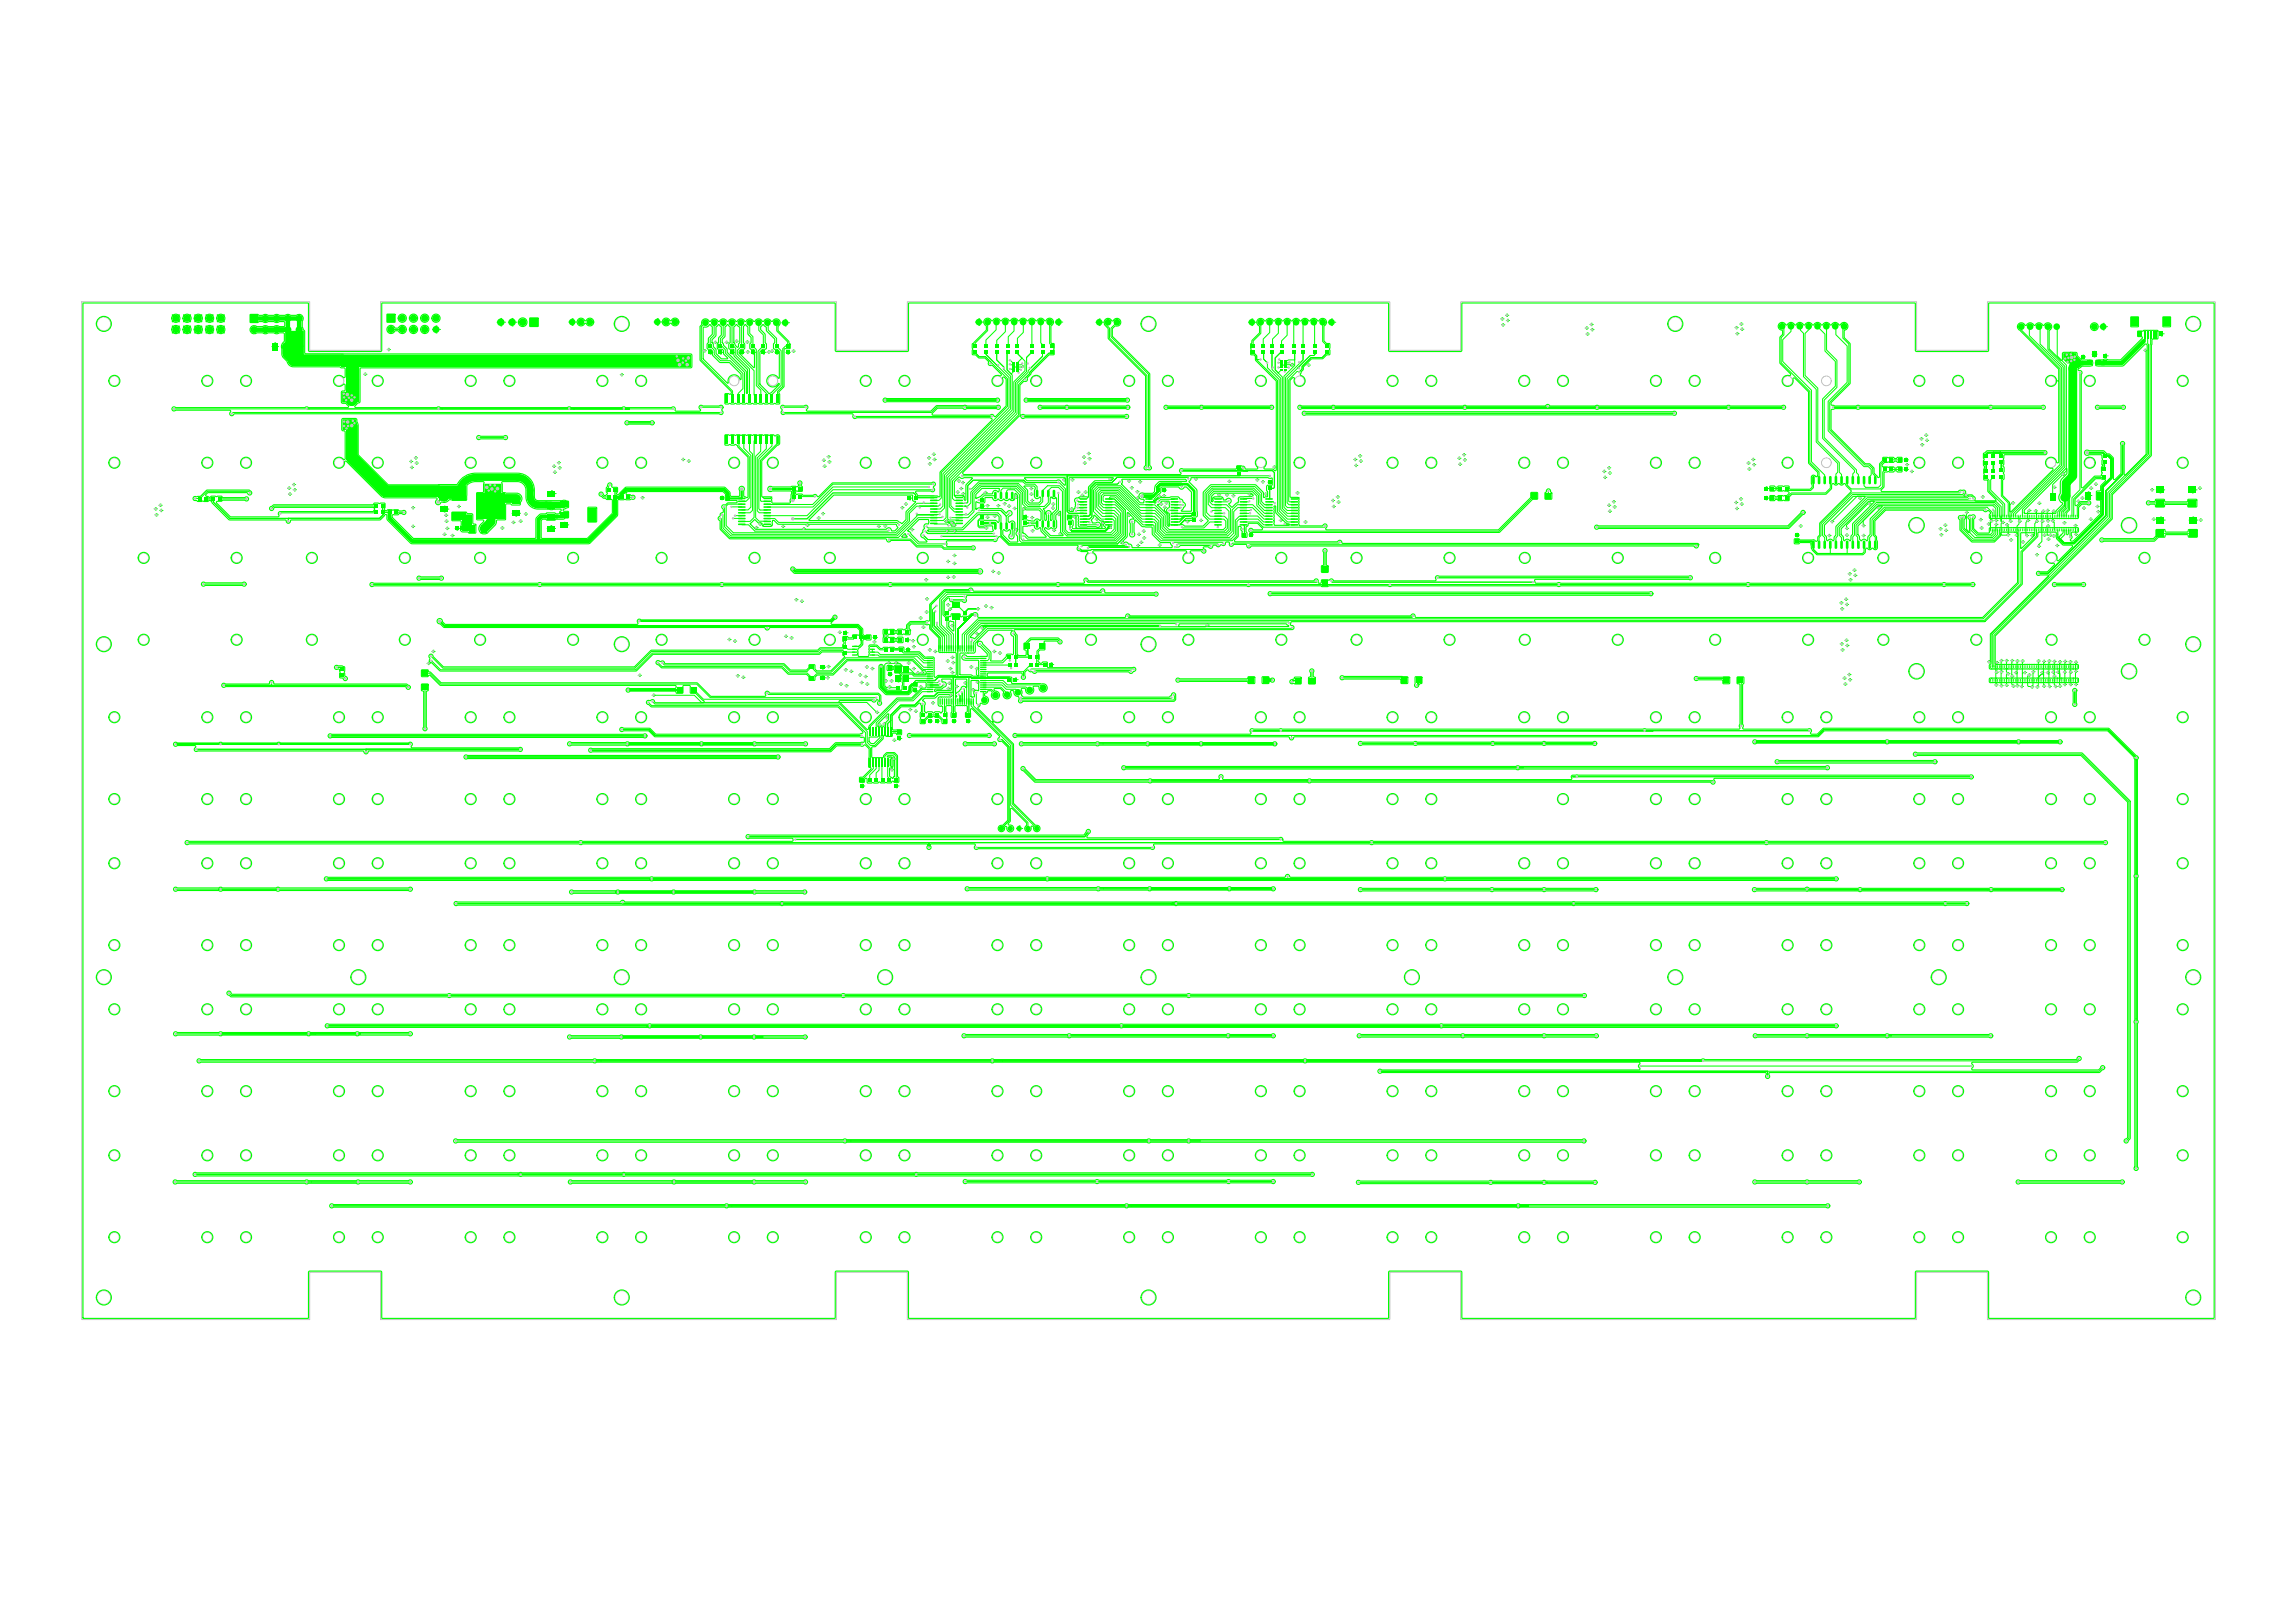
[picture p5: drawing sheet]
<svg xmlns="http://www.w3.org/2000/svg" width="297mm" height="210mm" viewBox="0 0 297 210" stroke-linecap="round" stroke-linejoin="round" font-family="sans-serif">
<defs><g id="words">
<text font-size="10.7" fill="#0f0" x="234.1" y="69.5">U12</text>
<text font-size="8.5" fill="#0f0" x="119.5" y="90.4">U4</text>
<text font-size="7.8" fill="#0f0" x="93.7" y="57.8">U8</text>
<text font-size="5.9" fill="#0f0" x="112.4" y="99.2">U5</text>
<g font-size="5.7" fill="#0f0">
<text x="128.1" y="67.8">U9</text>
<text x="133.5" y="67.5">U6</text>
</g>
<text font-size="4.1" fill="#0f0" x="275.7" y="43.6">J12</text>
<text font-size="4" fill="#0f0" x="58.6" y="66.9">Q1</text>
<g font-size="4" fill="#c0c0c0">
<text x="95.5" y="67.6">U7</text>
<text x="120.3" y="67.4">U3</text>
<text x="139" y="67.7">U14</text>
<text x="148.2" y="67.6">U15</text>
<text x="156.4" y="67.7">U13 U1</text>
</g>
<text font-size="3.7" fill="#0f0" x="72.5" y="67.9">U10</text>
<text font-size="3.6" fill="#0f0" x="64.8" y="67.2" transform="rotate(-90 64.8 67.2)">Q1x2</text>
<g font-size="3.5" fill="#c0c0c0">
<text x="279" y="65.5">SW93</text>
<text x="279" y="69.4">SW94</text>
</g>
<g font-size="3" fill="#0f0">
<text x="21.4" y="43">J1 J2</text>
<text x="49.2" y="43">J3</text>
<text x="54.3" y="89.1">D12</text>
</g>
<text font-size="3" fill="#c0c0c0" x="170.7" y="75.6">D19</text>
<g font-size="2.6" fill="#c0c0c0">
<text x="56.8" y="66">C32</text>
<text x="66.1" y="66.6">C35</text>
<text x="123" y="80.1">C5</text>
</g>
<text font-size="2.5" fill="#c0c0c0" x="115.7" y="88.1">Y1</text>
<g font-size="2.2" fill="#0f0">
<text x="256.6" y="68.5">J13</text>
<text x="256.6" y="88">J14</text>
</g>
<text font-size="1.9" fill="#0f0" x="256.5" y="60.2">D11D10</text>
<g font-size="1.7" fill="#c0c0c0">
<text x="91.4" y="45.8">C22 C23 C24 C25 C26</text>
<text x="98.3" y="45.8">C27 C28</text>
<text x="101.5" y="45.8">C29</text>
<text x="126.6" y="65.7">R32</text>
<text x="159.9" y="61.6">R45</text>
<text x="126.5" y="67.9">C30</text>
<text x="132.2" y="67.9">C18</text>
<text x="138" y="67.9">C46</text>
<text x="154.1" y="67.5">C19</text>
<text x="108.9" y="82.9">R13</text>
<text x="122.1" y="80.3">R29</text>
<text x="43.8" y="87.6">R53</text>
<text x="117.9" y="89.5">C16</text>
<text x="115.9" y="95.8">C7</text>
</g>
<g font-size="1.7" fill="#0f0">
<text x="269" y="47.2">C36U11C37</text>
<text x="163.8" y="63.4">C45</text>
<text x="258.5" y="60">R34</text>
<text x="60" y="67.3" transform="rotate(-90 60 67.3)">Q1x1</text>
<text x="108.9" y="84.7">R11 U2</text>
<text x="114.7" y="87.4">C10</text>
</g>
<g font-size="1.5" fill="#c0c0c0">
<text x="165.2" y="47.8">D3</text>
<text x="130.6" y="48.1">D6</text>
</g>
<g font-size="1.4" fill="#c0c0c0">
<text x="197.9" y="64.7">D18</text>
<text x="167.3" y="88.6">D17</text>
<text x="181.1" y="88.5">D15</text>
</g>
<text font-size="1.4" fill="#0f0" x="161.3" y="88.5">D14</text>
<text font-size="1.3" fill="#0f0" x="269.6" y="64.6">C38</text>
<g font-size="1" fill="#0f0">
<text x="65.1" y="42.2" transform="rotate(-90 65.1 42.2)">J11x4</text>
<text x="66.6" y="42.2" transform="rotate(-90 66.6 42.2)">J11x3</text>
<text x="74.4" y="42.2" transform="rotate(-90 74.4 42.2)">J6x3</text>
<text x="85.4" y="42.2" transform="rotate(-90 85.4 42.2)">J4x3</text>
<text x="96.2" y="42.3" transform="rotate(-90 96.2 42.3)">J9x6</text>
<text x="101.9" y="42.3" transform="rotate(-90 101.9 42.3)">J9x1</text>
<text x="127" y="42.2" transform="rotate(-90 127 42.2)">J7x10</text>
<text x="137.3" y="42.2" transform="rotate(-90 137.3 42.2)">J7x1</text>
<text x="142.6" y="42.2" transform="rotate(-90 142.6 42.2)">J8x3</text>
<text x="162.3" y="42.2" transform="rotate(-90 162.3 42.2)">J5x10</text>
<text x="172.6" y="42.2" transform="rotate(-90 172.6 42.2)">J5x1</text>
<text x="272.4" y="42.8" transform="rotate(-90 272.4 42.8)">J16x2</text>
<text x="57.8" y="64.7" transform="rotate(-90 57.8 64.7)">C32x1</text>
<text x="71.7" y="64.3" transform="rotate(-90 71.7 64.3)">C33x2</text>
<text x="279.8" y="63.8" transform="rotate(-90 279.8 63.8)">SW93x3</text>
<text x="284" y="63.8" transform="rotate(-90 284 63.8)">SW93x4</text>
<text x="57.8" y="66.3" transform="rotate(-90 57.8 66.3)">C32x2</text>
<text x="67.1" y="66.8" transform="rotate(-90 67.1 66.8)">C35x2</text>
<text x="71.6" y="68.8" transform="rotate(-90 71.6 68.8)">C31x2</text>
<text x="279.9" y="67.7" transform="rotate(-90 279.9 67.7)">SW94x2</text>
<text x="284" y="67.7" transform="rotate(-90 284 67.7)">SW94x1</text>
<text x="124" y="78.7" transform="rotate(-90 124 78.7)">C5x2</text>
</g>
<g font-size=".9" fill="#0f0">
<text x="23.1" y="43.1" transform="rotate(-90 23.1 43.1)">J1x2 J1x1</text>
<text x="24.5" y="43.1" transform="rotate(-90 24.5 43.1)">J1x4 J1x3</text>
<text x="26" y="43.1" transform="rotate(-90 26 43.1)">J1x6 J1x5</text>
<text x="27.4" y="43.1" transform="rotate(-90 27.4 43.1)">J1x8 J1x7</text>
<text x="28.9" y="43.1" transform="rotate(-90 28.9 43.1)">J1x10 J1x9</text>
<text x="37.6" y="43.1" transform="rotate(-90 37.6 43.1)">J2x8 J2x7</text>
<text x="56.7" y="43.1" transform="rotate(-90 56.7 43.1)">J3x10 J3x9</text>
<text x="78.3" y="64.6">R50R51</text>
<text x="102.2" y="64.6">R44</text>
<text x="149.3" y="63.7">C48</text>
<text x="243.5" y="61.1">R38 C42</text>
<text x="73.3" y="68.2" transform="rotate(-90 73.3 68.2)">U10x1</text>
<text x="110.2" y="82.8">R9C3</text>
<text x="104.6" y="86.7">D2</text>
<text x="127.5" y="88.2" transform="rotate(-90 127.5 88.2)">U4x11</text>
<text x="127.5" y="85.9" transform="rotate(-90 127.5 85.9)">U4x3</text>
</g>
<g font-size=".9" fill="#c0c0c0">
<text x="114.1" y="83.1">R18 D5</text>
<text x="130.2" y="85.4">R25</text>
<text x="130.2" y="86.3">R24</text>
</g>
<g font-size=".7" fill="#0f0">
<text x="35.8" y="45.3" transform="rotate(-90 35.8 45.3)">C2x2</text>
<text x="37.4" y="45.3" transform="rotate(-90 37.4 45.3)">C2x1</text>
<text x="267.4" y="64.9" transform="rotate(-90 267.4 64.9)">C39x1</text>
<text x="270.4" y="64.6" transform="rotate(-90 270.4 64.6)">C38x2</text>
<text x="171.6" y="75.8" transform="rotate(-90 171.6 75.8)">D19x2</text>
<text x="116.4" y="88.3" transform="rotate(-90 116.4 88.3)">Y1x3 Y1x2</text>
<text x="132.1" y="107.7" transform="rotate(-90 132.1 107.7)">J10x3</text>
</g>
<g font-size=".6" fill="#0f0">
<text x="105.2" y="88" transform="rotate(-90 105.2 88)">D1x1</text>
<text x="105.2" y="86.6" transform="rotate(-90 105.2 86.6)">D2x1</text>
<text x="106.6" y="88" transform="rotate(-90 106.6 88)">D1x2</text>
<text x="106.6" y="86.6" transform="rotate(-90 106.6 86.6)">D2x2</text>
</g>
<g font-size=".5" fill="#0f0">
<text x="92" y="45.8" transform="rotate(-90 92 45.8)">C22x2</text>
<text x="93.4" y="45.8" transform="rotate(-90 93.4 45.8)">C23x2</text>
<text x="94.9" y="45.8" transform="rotate(-90 94.9 45.8)">C24x2</text>
<text x="96.1" y="45.8" transform="rotate(-90 96.1 45.8)">C25x2</text>
<text x="97.6" y="45.8" transform="rotate(-90 97.6 45.8)">C26x2</text>
<text x="98.9" y="45.8" transform="rotate(-90 98.9 45.8)">C27x2</text>
<text x="100.6" y="45.8" transform="rotate(-90 100.6 45.8)">C28x2</text>
<text x="102.1" y="45.8" transform="rotate(-90 102.1 45.8)">C29x2</text>
<text x="269.6" y="47.2" transform="rotate(-90 269.6 47.2)">C36x1</text>
<text x="269.6" y="46.4" transform="rotate(-90 269.6 46.4)">C36x2</text>
<text x="271.1" y="46.2" transform="rotate(-90 271.1 46.2)">U11x3</text>
<text x="272.5" y="46.3" transform="rotate(-90 272.5 46.3)">C37x2</text>
<text x="279.8" y="43.5" transform="rotate(-90 279.8 43.5)">J12x5</text>
<text x="246.7" y="59.7" transform="rotate(-90 246.7 59.7)">C43x2</text>
<text x="272.4" y="59.3" transform="rotate(-90 272.4 59.3)">R35x1</text>
<text x="93.5" y="64.7" transform="rotate(-90 93.5 64.7)">C17x2</text>
<text x="102.8" y="63.5" transform="rotate(-90 102.8 63.5)">R52x1</text>
<text x="117.8" y="64.7" transform="rotate(-90 117.8 64.7)">C4x2</text>
<text x="127.2" y="65.7" transform="rotate(-90 127.2 65.7)">R32x1</text>
<text x="127.2" y="64.9" transform="rotate(-90 127.2 64.9)">R32x2</text>
<text x="150.7" y="63.7" transform="rotate(-90 150.7 63.7)">C48x2</text>
<text x="164.4" y="62.6" transform="rotate(-90 164.4 62.6)">C45x1</text>
<text x="228.6" y="64.7" transform="rotate(-90 228.6 64.7)">C41x2</text>
<text x="228.6" y="63.5" transform="rotate(-90 228.6 63.5)">C40x2</text>
<text x="246.7" y="61" transform="rotate(-90 246.7 61)">C42x2</text>
<text x="59.3" y="68.6" transform="rotate(-90 59.3 68.6)">R33x2</text>
<text x="132.8" y="67.1" transform="rotate(-90 132.8 67.1)">C18x1</text>
<text x="154.7" y="66.7" transform="rotate(-90 154.7 66.7)">C19x2</text>
<text x="162" y="69.4" transform="rotate(-90 162 69.4)">C47x2</text>
<text x="232.6" y="69.5" transform="rotate(-90 232.6 69.5)">C44x2</text>
<text x="109.5" y="82.1" transform="rotate(-90 109.5 82.1)">R13x2</text>
<text x="111.6" y="82.7" transform="rotate(-90 111.6 82.7)">R9x1</text>
<text x="113.3" y="82.7" transform="rotate(-90 113.3 82.7)">C3x2</text>
<text x="117.6" y="83.1" transform="rotate(-90 117.6 83.1)">D5x1</text>
<text x="115.3" y="87.5" transform="rotate(-90 115.3 87.5)">C10x2</text>
<text x="117.6" y="84.3" transform="rotate(-90 117.6 84.3)">R12x2</text>
<text x="118.5" y="89.6" transform="rotate(-90 118.5 89.6)">C16x1</text>
<text x="131.5" y="88.2" transform="rotate(-90 131.5 88.2)">C1x2</text>
<text x="136.1" y="86.2" transform="rotate(-90 136.1 86.2)">C9x1</text>
<text x="116.5" y="95.8" transform="rotate(-90 116.5 95.8)">C7x2</text>
<text x="120.5" y="93.5" transform="rotate(-90 120.5 93.5)">C21x1</text>
<text x="120.5" y="92.7" transform="rotate(-90 120.5 92.7)">C21x2</text>
<text x="121.4" y="93.5" transform="rotate(-90 121.4 93.5)">R31x2</text>
<text x="123.5" y="93.5" transform="rotate(-90 123.5 93.5)">C20x1</text>
<text x="125.4" y="93.5" transform="rotate(-90 125.4 93.5)">C13x1</text>
<text x="111.7" y="101.9" transform="rotate(-90 111.7 101.9)">C15x1</text>
<text x="116.1" y="101.9" transform="rotate(-90 116.1 101.9)">C14x1</text>
</g>
</g></defs>
<g fill="none" stroke="#c0c0c0" stroke-width=".13">
<path d="M10.6 39.1h29.5v6.2h9.1v-6.2h59v6.2h9.2v-6.2h62.4v6.2h9.2v-6.2h59v6.2h9.1v-6.2h29.5v131.7h-29.5v-6.2h-9.1v6.2h-59v-6.2h-9.2v6.2h-62.4v-6.2h-9.2v6.2h-59v-6.2h-9.1v6.2h-29.5z"/>
<circle cx="13.4" cy="41.9" r=".89"/>
<circle cx="14.8" cy="49.3" r=".63"/>
<circle cx="14.8" cy="59.9" r=".63"/>
<circle cx="26.8" cy="49.3" r=".63"/>
<circle cx="26.8" cy="59.9" r=".63"/>
<circle cx="31.8" cy="49.3" r=".63"/>
<circle cx="31.8" cy="59.9" r=".63"/>
<circle cx="43.9" cy="49.3" r=".63"/>
<circle cx="43.9" cy="59.9" r=".63"/>
<circle cx="48.9" cy="49.3" r=".63"/>
<circle cx="48.9" cy="59.9" r=".63"/>
<circle cx="60.9" cy="49.3" r=".63"/>
<circle cx="60.9" cy="59.9" r=".63"/>
<circle cx="65.9" cy="49.3" r=".63"/>
<circle cx="65.9" cy="59.9" r=".63"/>
<circle cx="77.9" cy="49.3" r=".63"/>
<circle cx="77.9" cy="59.9" r=".63"/>
<circle cx="80.4" cy="41.9" r=".89"/>
<circle cx="82.9" cy="49.3" r=".63"/>
<circle cx="82.9" cy="59.9" r=".63"/>
<circle cx="95" cy="49.3" r=".63"/>
<circle cx="100" cy="49.3" r=".63"/>
<circle cx="112" cy="49.3" r=".63"/>
<circle cx="112" cy="59.9" r=".63"/>
<circle cx="117" cy="49.3" r=".63"/>
<circle cx="117" cy="59.9" r=".63"/>
<circle cx="129" cy="49.3" r=".63"/>
<circle cx="129" cy="59.9" r=".63"/>
<circle cx="134.1" cy="49.3" r=".63"/>
<circle cx="134.1" cy="59.9" r=".63"/>
<circle cx="146.1" cy="49.3" r=".63"/>
<circle cx="146.1" cy="59.9" r=".63"/>
<circle cx="148.6" cy="41.9" r=".89"/>
<circle cx="151.1" cy="49.3" r=".63"/>
<circle cx="151.1" cy="59.9" r=".63"/>
<circle cx="163.1" cy="49.3" r=".63"/>
<circle cx="163.1" cy="59.9" r=".63"/>
<circle cx="168.1" cy="49.3" r=".63"/>
<circle cx="168.1" cy="59.9" r=".63"/>
<circle cx="180.2" cy="49.3" r=".63"/>
<circle cx="180.2" cy="59.9" r=".63"/>
<circle cx="185.2" cy="49.3" r=".63"/>
<circle cx="185.2" cy="59.9" r=".63"/>
<circle cx="197.2" cy="49.3" r=".63"/>
<circle cx="197.2" cy="59.9" r=".63"/>
<circle cx="202.2" cy="49.3" r=".63"/>
<circle cx="202.2" cy="59.9" r=".63"/>
<circle cx="214.2" cy="49.3" r=".63"/>
<circle cx="214.2" cy="59.9" r=".63"/>
<circle cx="216.7" cy="41.9" r=".89"/>
<circle cx="219.2" cy="49.3" r=".63"/>
<circle cx="219.2" cy="59.9" r=".63"/>
<circle cx="231.3" cy="49.3" r=".63"/>
<circle cx="231.3" cy="59.9" r=".63"/>
<circle cx="236.3" cy="49.3" r=".63"/>
<circle cx="248.3" cy="49.3" r=".63"/>
<circle cx="248.3" cy="59.9" r=".63"/>
<circle cx="253.3" cy="49.3" r=".63"/>
<circle cx="253.3" cy="59.9" r=".63"/>
<circle cx="265.3" cy="49.3" r=".63"/>
<circle cx="265.3" cy="59.9" r=".63"/>
<circle cx="270.4" cy="49.3" r=".63"/>
<circle cx="270.4" cy="59.9" r=".63"/>
<circle cx="282.4" cy="49.3" r=".63"/>
<circle cx="282.4" cy="59.9" r=".63"/>
<circle cx="283.7" cy="41.9" r=".89"/>
<circle cx="18.6" cy="72.2" r=".63"/>
<circle cx="30.6" cy="72.2" r=".63"/>
<circle cx="40.4" cy="72.2" r=".63"/>
<circle cx="52.4" cy="72.2" r=".63"/>
<circle cx="62.1" cy="72.2" r=".63"/>
<circle cx="74.1" cy="72.2" r=".63"/>
<circle cx="85.6" cy="72.2" r=".63"/>
<circle cx="97.6" cy="72.2" r=".63"/>
<circle cx="107.4" cy="72.2" r=".63"/>
<circle cx="119.4" cy="72.2" r=".63"/>
<circle cx="129.1" cy="72.2" r=".63"/>
<circle cx="141.1" cy="72.2" r=".63"/>
<circle cx="153.7" cy="72.2" r=".63"/>
<circle cx="165.8" cy="72.2" r=".63"/>
<circle cx="175.5" cy="72.2" r=".63"/>
<circle cx="187.5" cy="72.2" r=".63"/>
<circle cx="197.3" cy="72.2" r=".63"/>
<circle cx="209.3" cy="72.2" r=".63"/>
<circle cx="221.9" cy="72.2" r=".63"/>
<circle cx="248" cy="68" r=".92"/>
<circle cx="255.7" cy="72.2" r=".63"/>
<circle cx="265.4" cy="72.2" r=".63"/>
<circle cx="275.4" cy="68" r=".92"/>
<circle cx="277.4" cy="72.2" r=".63"/>
<circle cx="13.4" cy="83.4" r=".89"/>
<circle cx="14.8" cy="92.8" r=".63"/>
<circle cx="18.6" cy="82.8" r=".63"/>
<circle cx="26.8" cy="92.8" r=".63"/>
<circle cx="30.6" cy="82.8" r=".63"/>
<circle cx="31.8" cy="92.8" r=".63"/>
<circle cx="40.4" cy="82.8" r=".63"/>
<circle cx="43.9" cy="92.8" r=".63"/>
<circle cx="48.9" cy="92.8" r=".63"/>
<circle cx="52.4" cy="82.8" r=".63"/>
<circle cx="60.9" cy="92.8" r=".63"/>
<circle cx="62.1" cy="82.8" r=".63"/>
<circle cx="65.9" cy="92.8" r=".63"/>
<circle cx="74.1" cy="82.8" r=".63"/>
<circle cx="77.9" cy="92.8" r=".63"/>
<circle cx="80.4" cy="83.4" r=".89"/>
<circle cx="82.9" cy="92.8" r=".63"/>
<circle cx="85.6" cy="82.8" r=".63"/>
<circle cx="95" cy="92.8" r=".63"/>
<circle cx="97.6" cy="82.8" r=".63"/>
<circle cx="100" cy="92.8" r=".63"/>
<circle cx="107.4" cy="82.8" r=".63"/>
<circle cx="112" cy="92.8" r=".63"/>
<circle cx="117" cy="92.8" r=".63"/>
<circle cx="134.1" cy="92.8" r=".63"/>
<circle cx="141.1" cy="82.8" r=".63"/>
<circle cx="146.1" cy="92.8" r=".63"/>
<circle cx="148.6" cy="83.4" r=".89"/>
<circle cx="151.1" cy="92.8" r=".63"/>
<circle cx="153.7" cy="82.8" r=".63"/>
<circle cx="163.1" cy="92.8" r=".63"/>
<circle cx="165.8" cy="82.8" r=".63"/>
<circle cx="168.1" cy="92.8" r=".63"/>
<circle cx="175.5" cy="82.8" r=".63"/>
<circle cx="180.2" cy="92.8" r=".63"/>
<circle cx="185.2" cy="92.8" r=".63"/>
<circle cx="187.5" cy="82.8" r=".63"/>
<circle cx="197.2" cy="92.8" r=".63"/>
<circle cx="197.3" cy="82.8" r=".63"/>
<circle cx="202.2" cy="92.8" r=".63"/>
<circle cx="209.3" cy="82.8" r=".63"/>
<circle cx="214.2" cy="92.8" r=".63"/>
<circle cx="219.2" cy="92.8" r=".63"/>
<circle cx="221.9" cy="82.8" r=".63"/>
<circle cx="231.3" cy="92.8" r=".63"/>
<circle cx="233.9" cy="82.8" r=".63"/>
<circle cx="236.3" cy="92.8" r=".63"/>
<circle cx="243.7" cy="82.8" r=".63"/>
<circle cx="248" cy="86.9" r=".92"/>
<circle cx="248.3" cy="92.8" r=".63"/>
<circle cx="253.3" cy="92.8" r=".63"/>
<circle cx="255.7" cy="82.8" r=".63"/>
<circle cx="265.3" cy="92.8" r=".63"/>
<circle cx="265.4" cy="82.8" r=".63"/>
<circle cx="270.4" cy="92.8" r=".63"/>
<circle cx="275.4" cy="86.9" r=".92"/>
<circle cx="277.4" cy="82.8" r=".63"/>
<circle cx="282.4" cy="92.8" r=".63"/>
<circle cx="283.7" cy="83.4" r=".89"/>
<circle cx="14.8" cy="103.4" r=".63"/>
<circle cx="14.8" cy="111.7" r=".63"/>
<circle cx="26.8" cy="103.4" r=".63"/>
<circle cx="26.8" cy="111.7" r=".63"/>
<circle cx="31.8" cy="103.4" r=".63"/>
<circle cx="31.8" cy="111.7" r=".63"/>
<circle cx="43.9" cy="111.7" r=".63"/>
<circle cx="43.9" cy="103.4" r=".63"/>
<circle cx="48.9" cy="103.4" r=".63"/>
<circle cx="48.9" cy="111.7" r=".63"/>
<circle cx="60.9" cy="103.4" r=".63"/>
<circle cx="60.9" cy="111.7" r=".63"/>
<circle cx="65.9" cy="111.7" r=".63"/>
<circle cx="65.9" cy="103.4" r=".63"/>
<circle cx="77.9" cy="103.4" r=".63"/>
<circle cx="77.9" cy="111.7" r=".63"/>
<circle cx="82.9" cy="103.4" r=".63"/>
<circle cx="82.9" cy="111.7" r=".63"/>
<circle cx="95" cy="103.4" r=".63"/>
<circle cx="95" cy="111.7" r=".63"/>
<circle cx="100" cy="103.4" r=".63"/>
<circle cx="100" cy="111.7" r=".63"/>
<circle cx="112" cy="111.7" r=".63"/>
<circle cx="112" cy="103.4" r=".63"/>
<circle cx="117" cy="103.4" r=".63"/>
<circle cx="117" cy="111.7" r=".63"/>
<circle cx="129" cy="103.4" r=".63"/>
<circle cx="129" cy="111.7" r=".63"/>
<circle cx="134.1" cy="103.4" r=".63"/>
<circle cx="134.1" cy="111.7" r=".63"/>
<circle cx="146.1" cy="111.7" r=".63"/>
<circle cx="146.1" cy="103.4" r=".63"/>
<circle cx="151.1" cy="103.4" r=".63"/>
<circle cx="151.1" cy="111.7" r=".63"/>
<circle cx="163.1" cy="103.4" r=".63"/>
<circle cx="163.1" cy="111.7" r=".63"/>
<circle cx="168.1" cy="103.4" r=".63"/>
<circle cx="168.1" cy="111.7" r=".63"/>
<circle cx="180.2" cy="103.4" r=".63"/>
<circle cx="180.2" cy="111.7" r=".63"/>
<circle cx="185.2" cy="111.7" r=".63"/>
<circle cx="185.2" cy="103.4" r=".63"/>
<circle cx="197.2" cy="111.7" r=".63"/>
<circle cx="202.2" cy="111.7" r=".63"/>
<circle cx="202.2" cy="103.4" r=".63"/>
<circle cx="214.2" cy="111.7" r=".63"/>
<circle cx="214.2" cy="103.4" r=".63"/>
<circle cx="219.2" cy="111.7" r=".63"/>
<circle cx="219.2" cy="103.4" r=".63"/>
<circle cx="231.3" cy="111.7" r=".63"/>
<circle cx="231.3" cy="103.4" r=".63"/>
<circle cx="236.3" cy="103.4" r=".63"/>
<circle cx="236.3" cy="111.7" r=".63"/>
<circle cx="248.3" cy="103.4" r=".63"/>
<circle cx="248.3" cy="111.7" r=".63"/>
<circle cx="253.3" cy="111.7" r=".63"/>
<circle cx="253.3" cy="103.4" r=".63"/>
<circle cx="265.3" cy="103.4" r=".63"/>
<circle cx="265.3" cy="111.7" r=".63"/>
<circle cx="270.4" cy="103.4" r=".63"/>
<circle cx="270.4" cy="111.7" r=".63"/>
<circle cx="282.4" cy="111.7" r=".63"/>
<circle cx="282.4" cy="103.4" r=".63"/>
<circle cx="13.4" cy="126.5" r=".89"/>
<circle cx="14.8" cy="130.6" r=".63"/>
<circle cx="14.8" cy="122.3" r=".63"/>
<circle cx="26.8" cy="130.6" r=".63"/>
<circle cx="26.8" cy="122.3" r=".63"/>
<circle cx="31.8" cy="130.6" r=".63"/>
<circle cx="31.8" cy="122.3" r=".63"/>
<circle cx="43.9" cy="130.6" r=".63"/>
<circle cx="43.9" cy="122.3" r=".63"/>
<circle cx="46.4" cy="126.5" r=".89"/>
<circle cx="48.9" cy="130.6" r=".63"/>
<circle cx="48.9" cy="122.3" r=".63"/>
<circle cx="60.9" cy="130.6" r=".63"/>
<circle cx="60.9" cy="122.3" r=".63"/>
<circle cx="65.9" cy="130.6" r=".63"/>
<circle cx="65.9" cy="122.3" r=".63"/>
<circle cx="77.9" cy="130.6" r=".63"/>
<circle cx="77.9" cy="122.3" r=".63"/>
<circle cx="80.4" cy="126.5" r=".89"/>
<circle cx="82.9" cy="130.6" r=".63"/>
<circle cx="82.9" cy="122.3" r=".63"/>
<circle cx="95" cy="130.6" r=".63"/>
<circle cx="95" cy="122.3" r=".63"/>
<circle cx="100" cy="130.6" r=".63"/>
<circle cx="100" cy="122.3" r=".63"/>
<circle cx="112" cy="130.6" r=".63"/>
<circle cx="112" cy="122.3" r=".63"/>
<circle cx="114.5" cy="126.5" r=".89"/>
<circle cx="117" cy="130.6" r=".63"/>
<circle cx="117" cy="122.3" r=".63"/>
<circle cx="129" cy="130.6" r=".63"/>
<circle cx="129" cy="122.3" r=".63"/>
<circle cx="134.1" cy="130.6" r=".63"/>
<circle cx="134.1" cy="122.3" r=".63"/>
<circle cx="146.1" cy="130.6" r=".63"/>
<circle cx="146.1" cy="122.3" r=".63"/>
<circle cx="148.6" cy="126.5" r=".89"/>
<circle cx="151.1" cy="130.6" r=".63"/>
<circle cx="151.1" cy="122.3" r=".63"/>
<circle cx="163.1" cy="130.6" r=".63"/>
<circle cx="163.1" cy="122.3" r=".63"/>
<circle cx="168.1" cy="130.6" r=".63"/>
<circle cx="168.1" cy="122.3" r=".63"/>
<circle cx="180.2" cy="130.6" r=".63"/>
<circle cx="180.2" cy="122.3" r=".63"/>
<circle cx="182.7" cy="126.5" r=".89"/>
<circle cx="185.2" cy="130.6" r=".63"/>
<circle cx="185.2" cy="122.3" r=".63"/>
<circle cx="197.2" cy="130.6" r=".63"/>
<circle cx="197.2" cy="122.3" r=".63"/>
<circle cx="202.2" cy="130.6" r=".63"/>
<circle cx="202.2" cy="122.3" r=".63"/>
<circle cx="214.2" cy="130.6" r=".63"/>
<circle cx="214.2" cy="122.3" r=".63"/>
<circle cx="216.7" cy="126.5" r=".89"/>
<circle cx="219.2" cy="130.6" r=".63"/>
<circle cx="219.2" cy="122.3" r=".63"/>
<circle cx="231.3" cy="130.6" r=".63"/>
<circle cx="231.3" cy="122.3" r=".63"/>
<circle cx="236.3" cy="130.6" r=".63"/>
<circle cx="236.3" cy="122.3" r=".63"/>
<circle cx="248.3" cy="130.6" r=".63"/>
<circle cx="248.3" cy="122.3" r=".63"/>
<circle cx="250.8" cy="126.5" r=".89"/>
<circle cx="253.3" cy="130.6" r=".63"/>
<circle cx="253.3" cy="122.3" r=".63"/>
<circle cx="265.3" cy="130.6" r=".63"/>
<circle cx="265.3" cy="122.3" r=".63"/>
<circle cx="270.4" cy="130.6" r=".63"/>
<circle cx="270.4" cy="122.3" r=".63"/>
<circle cx="282.4" cy="130.6" r=".63"/>
<circle cx="282.4" cy="122.3" r=".63"/>
<circle cx="283.7" cy="126.5" r=".89"/>
<circle cx="14.8" cy="149.5" r=".63"/>
<circle cx="14.8" cy="141.2" r=".63"/>
<circle cx="26.8" cy="149.5" r=".63"/>
<circle cx="26.8" cy="141.2" r=".63"/>
<circle cx="31.8" cy="149.5" r=".63"/>
<circle cx="31.8" cy="141.2" r=".63"/>
<circle cx="43.9" cy="149.5" r=".63"/>
<circle cx="43.9" cy="141.2" r=".63"/>
<circle cx="48.9" cy="149.5" r=".63"/>
<circle cx="48.9" cy="141.2" r=".63"/>
<circle cx="60.9" cy="149.5" r=".63"/>
<circle cx="60.9" cy="141.2" r=".63"/>
<circle cx="65.9" cy="149.5" r=".63"/>
<circle cx="65.9" cy="141.2" r=".63"/>
<circle cx="77.9" cy="149.5" r=".63"/>
<circle cx="77.9" cy="141.2" r=".63"/>
<circle cx="82.9" cy="149.5" r=".63"/>
<circle cx="82.9" cy="141.2" r=".63"/>
<circle cx="95" cy="149.5" r=".63"/>
<circle cx="95" cy="141.2" r=".63"/>
<circle cx="100" cy="149.5" r=".63"/>
<circle cx="100" cy="141.2" r=".63"/>
<circle cx="112" cy="149.5" r=".63"/>
<circle cx="112" cy="141.2" r=".63"/>
<circle cx="117" cy="149.5" r=".63"/>
<circle cx="117" cy="141.2" r=".63"/>
<circle cx="129" cy="149.5" r=".63"/>
<circle cx="129" cy="141.2" r=".63"/>
<circle cx="134.1" cy="149.5" r=".63"/>
<circle cx="134.1" cy="141.2" r=".63"/>
<circle cx="146.1" cy="149.5" r=".63"/>
<circle cx="146.1" cy="141.2" r=".63"/>
<circle cx="151.1" cy="149.5" r=".63"/>
<circle cx="151.1" cy="141.2" r=".63"/>
<circle cx="163.1" cy="149.5" r=".63"/>
<circle cx="163.1" cy="141.2" r=".63"/>
<circle cx="168.1" cy="149.5" r=".63"/>
<circle cx="168.1" cy="141.2" r=".63"/>
<circle cx="180.2" cy="149.5" r=".63"/>
<circle cx="180.2" cy="141.2" r=".63"/>
<circle cx="185.2" cy="149.5" r=".63"/>
<circle cx="185.2" cy="141.2" r=".63"/>
<circle cx="197.2" cy="149.5" r=".63"/>
<circle cx="197.2" cy="141.2" r=".63"/>
<circle cx="202.2" cy="141.2" r=".63"/>
<circle cx="202.2" cy="149.5" r=".63"/>
<circle cx="214.2" cy="149.5" r=".63"/>
<circle cx="214.2" cy="141.2" r=".63"/>
<circle cx="219.2" cy="141.2" r=".63"/>
<circle cx="219.2" cy="149.5" r=".63"/>
<circle cx="231.3" cy="149.5" r=".63"/>
<circle cx="231.3" cy="141.2" r=".63"/>
<circle cx="236.3" cy="149.5" r=".63"/>
<circle cx="236.3" cy="141.2" r=".63"/>
<circle cx="248.3" cy="149.5" r=".63"/>
<circle cx="248.3" cy="141.2" r=".63"/>
<circle cx="253.3" cy="141.2" r=".63"/>
<circle cx="253.3" cy="149.5" r=".63"/>
<circle cx="265.3" cy="149.5" r=".63"/>
<circle cx="265.3" cy="141.2" r=".63"/>
<circle cx="270.4" cy="149.5" r=".63"/>
<circle cx="270.4" cy="141.2" r=".63"/>
<circle cx="282.4" cy="149.5" r=".63"/>
<circle cx="282.4" cy="141.2" r=".63"/>
<circle cx="13.4" cy="167.9" r=".89"/>
<circle cx="14.8" cy="160.1" r=".63"/>
<circle cx="26.8" cy="160.1" r=".63"/>
<circle cx="31.8" cy="160.1" r=".63"/>
<circle cx="43.9" cy="160.1" r=".63"/>
<circle cx="48.9" cy="160.1" r=".63"/>
<circle cx="60.9" cy="160.1" r=".63"/>
<circle cx="65.9" cy="160.1" r=".63"/>
<circle cx="77.9" cy="160.1" r=".63"/>
<circle cx="80.4" cy="167.9" r=".89"/>
<circle cx="82.9" cy="160.1" r=".63"/>
<circle cx="95" cy="160.1" r=".63"/>
<circle cx="100" cy="160.1" r=".63"/>
<circle cx="112" cy="160.1" r=".63"/>
<circle cx="117" cy="160.1" r=".63"/>
<circle cx="129" cy="160.1" r=".63"/>
<circle cx="134.1" cy="160.1" r=".63"/>
<circle cx="146.1" cy="160.1" r=".63"/>
<circle cx="148.6" cy="167.9" r=".89"/>
<circle cx="151.1" cy="160.1" r=".63"/>
<circle cx="163.1" cy="160.1" r=".63"/>
<circle cx="168.1" cy="160.1" r=".63"/>
<circle cx="180.2" cy="160.1" r=".63"/>
<circle cx="185.2" cy="160.1" r=".63"/>
<circle cx="197.2" cy="160.1" r=".63"/>
<circle cx="202.2" cy="160.1" r=".63"/>
<circle cx="214.2" cy="160.1" r=".63"/>
<circle cx="219.2" cy="160.1" r=".63"/>
<circle cx="231.3" cy="160.1" r=".63"/>
<circle cx="236.3" cy="160.1" r=".63"/>
<circle cx="248.3" cy="160.1" r=".63"/>
<circle cx="253.3" cy="160.1" r=".63"/>
<circle cx="265.3" cy="160.1" r=".63"/>
<circle cx="270.4" cy="160.1" r=".63"/>
<circle cx="282.4" cy="160.1" r=".63"/>
<circle cx="283.7" cy="167.9" r=".89"/>
</g>
<g fill="none" stroke="#0f0" stroke-width=".15">
<path d="M10.8 39.2h29l.1 .1v6l.2 .2 9.2-.1 .1-6.1 .1-.1h58.5l.1 .1v6l.1 .2 9.3-.1v-6.1l.1-.1h62v.1v6l.2 .2 9.3-.1v-6.1l.1-.1h58.5l.1 .1v6l.2 .2 9.2-.1 .1-6.1v-.1h29.1v131.4h-29.1v-.1l-.1-6h-9.2l-.2 .1v5.9l-.1 .1h-58.5l-.1-.1v-6h-9.3l-.2 .1v5.9v.1h-62l-.1-.1v-6h-9.3l-.1 .1v5.9l-.1 .1h-58.5l-.1-.1-.1-6h-9.2l-.2 .1v5.9l-.1 .1h-29zM32.4 40.7h.9l.2 .1h.5a.64 .64 0 0 1 .7 0h.7a.64 .64 0 0 1 .8 0h.7a.64 .64 0 0 1 .7 0h.7a.57 .57 0 0 1 .8 0 .57 .57 0 0 1 0 .8v.7l.3 .6v2.7l.2 .2h49.7l.2 .2v1.4l-.2 .2h-42.6l-.1 .2-.1 4.3a.76 .76 0 0 0-.6 .6h.1h10.5l.2-.1 .3 .1h16.4l.2-.1 .3 .1h6.5l.3-.1 .3 .1h5.8a.37 .37 0 0 1 .4 .1 .37 .37 0 0 1 .2 .4h3.1l.1-.1v-.2a.29 .29 0 0 1-.1-.4 .29 .29 0 0 1 .5 0h2a.32 .32 0 0 1 .5 .1 .32 .32 0 0 1-.1 .4 .32 .32 0 0 1 .1 .5 .32 .32 0 0 1-.5 0h-62.6l-.3 .3h-.2l-.2-.3 .2-.3-.2-.1h-6.9a.29 .29 0 0 1-.5 0 .29 .29 0 0 1 .1-.4h.4h16.6l.3-.1 .2 .1h5.1h.1v-.2l-.3-.2-.5-.1-.1-.2v-1.2v-.2h.4l.1-.1v-.6l-.2-.2a.73 .73 0 0 1-1.1 .1 .73 .73 0 0 1 0-1.1 .73 .73 0 0 1 1.1 .2l.2-.2v-.9l-.2-.2h-.3l-.3-.1h-5.9a.93 .93 0 0 1-.9-.8 1.45 1.45 0 0 1-.6-1.6 1.14 1.14 0 0 1 .3-1l-.1-1h-.6a.64 .64 0 0 1-.7 0h-.7a.64 .64 0 0 1-.8 0h-.6a.55 .55 0 0 1-.8 0 .55 .55 0 0 1 0-.8 .55 .55 0 0 1 .8 0h.7a.64 .64 0 0 1 .7 0h.7a.64 .64 0 0 1 .8 0l.6-.1v-.4l-.1-.2h-.6a.64 .64 0 0 1-.7 0h-.7a.64 .64 0 0 1-.8 0h-.4l-.2 .1h-.9zM50.1 40.7h1v1h-1zM61.7 56.5a.34 .34 0 0 1 .5 0h2.9a.29 .29 0 0 1 .5-.1 .29 .29 0 0 1-.1 .5l-.4-.1h-2.9a.28 .28 0 0 1-.4 0 .28 .28 0 0 1-.1-.3zM68.5 41.2h1.1v1h-1.1zM74.8 41.3a.67 .67 0 0 1 .9 .2h.1a.52 .52 0 0 1 .8-.2 .52 .52 0 0 1 0 .8 .52 .52 0 0 1-.8-.2h-.1a.51 .51 0 0 1-.8 .2 .51 .51 0 0 1-.1-.8zM80.9 54.6a.34 .34 0 0 1 .5 0h2.7a.28 .28 0 0 1 .4-.1 .28 .28 0 0 1 0 .5l-.4-.1h-2.8a.28 .28 0 0 1-.3 0 .28 .28 0 0 1-.1-.3zM85.9 41.3a.67 .67 0 0 1 .9 .2 .52 .52 0 0 1 .8-.2 .52 .52 0 0 1 0 .8 .52 .52 0 0 1-.8-.3h-.1a.51 .51 0 0 1-.8 .3 .51 .51 0 0 1 0-.8zM90.9 41.4a.67 .67 0 0 1 .9 .2h.1a.54 .54 0 0 1 .5-.3 .54 .54 0 0 1 .5 .3h.2a.54 .54 0 0 1 .5-.3 .54 .54 0 0 1 .5 .3h.1a.54 .54 0 0 1 .5-.3 .54 .54 0 0 1 .5 .3h.2a.54 .54 0 0 1 .5-.3 .54 .54 0 0 1 .4 .3h.2a.54 .54 0 0 1 .5-.3 .54 .54 0 0 1 .5 .3h.1a.54 .54 0 0 1 .5-.3 .54 .54 0 0 1 .5 .3h.2a.54 .54 0 0 1 .5-.3 .54 .54 0 0 1 .5 .3h.1a.52 .52 0 0 1 .9-.2 .52 .52 0 0 1-.1 .8v.6l1.3 1.3 .2 .5v.5h-.6l-.2 .2v4.7l-.6 .7 .1 .3-.1 1.3h-.4l-.2-.1-.5 .1-.2-.1-.5 .1-.2-.1-.6 .1-.1-.1-.6 .1-.2-.1-.5 .1-.2-.1-.5 .1-.2-.1-.6 .1-.2-.1-.5 .1-.2-.1-.5 .1-.1-.1v-1.2l.1-.1 .5 .1a.24 .24 0 0 0 .2-.1 .24 .24 0 0 0 0-.3l-4-4v-4.3l.2-.3v-.5zM91 42.3a.93 .93 0 0 0 .9-.3l.3 .3v.9l-.5 .6-.1 .5-.1 .3v.5l.4 .1 .2 .2 .1 .5 .9 1h1.3l1.5 1.5-.1 .7a.85 .85 0 0 0-1-.6 .85 .85 0 0 0-.6 1.1l-3.2-3.1v-4.1zM92.6 42.3l.4-.3 .3 .3v1.1l-.3 .3v.6l-.2 .3v.4l.2 .2h.4l.2 .1v.5l.5 .5v.1h-.8l-.7-.6v-.6l-.3-.3v-.4l-.2-.2v-.3l.5-.5zM94.1 42l.4 .3v2l-.2 .3v.5l.6 .1 .1 .9 1.7 1.7v3l-.1 .1v-.1l-.1-2.7-2.4-2.5v-.4l-.5-.5-.2-.4v-.4l.4-.4v-1.2z"/>
<path d="M95.2 42l.5 .4v1.9l-.1 .2-.1 .4-.1 .1-.3-.3-.2-.4v-2zM96.4 42l.3 .3 .1 .9 .4 .5v.6l-.2 .3v.4l.1 .1 .4 .1 .1 .1v2.3l-2-1.9v-.2l.3-.3h.3l.2-.2v-.4l-.2-.3v-2zM98.7 42l.4 .3 .1 .6 1 1v.4l-.1 .3v.5l.4 .1 .3 .3v3.5a.82 .82 0 0 0-1.3-.4 .82 .82 0 0 0 0 1.3 .82 .82 0 0 0 1.3-.3v.2l-1 1-.3 .2-1.2-1.3v-4.1l.4-.4h.3l.2-.2v-.4l-.2-.3v-1l-.6-.7v-.3zM114.3 51.6l.2-.1 .2 .1h14.1a.29 .29 0 0 1 .4 0 .29 .29 0 0 1 0 .4 .29 .29 0 0 1-.4 0h-14.1a.27 .27 0 0 1-.4 0 .27 .27 0 0 1 0-.4zM132.5 51.6l.3-.1 .2 .1h12.6a.29 .29 0 0 1 .4 0 .29 .29 0 0 1 0 .4 .29 .29 0 0 1-.4 0h-12.7a.27 .27 0 0 1-.3 0 .27 .27 0 0 1-.1-.4zM134.3 52.6a.34 .34 0 0 1 .5-.1h2.9l.3-.1 .3 .1h7.3a.29 .29 0 0 1 .5 0 .29 .29 0 0 1-.1 .5l-.4-.1h-7.3l-.3 .1-.3-.1h-2.9a.28 .28 0 0 1-.4 0 .28 .28 0 0 1-.1-.3zM143 41.3a.67 .67 0 0 1 .9 .2h.1a.52 .52 0 0 1 .7-.3 .52 .52 0 0 1 .3 .7 .52 .52 0 0 1-.7 .3l-.4 .3v1.1l4.8 4.8 .1 11.9a.29 .29 0 0 1 .1 .4 .29 .29 0 0 1-.4 .1 .29 .29 0 0 1-.5-.1 .29 .29 0 0 1 .2-.4v-11.6l-4.8-4.8v-1.4l-.5-.6v-.4zM150.6 52.6a.34 .34 0 0 1 .5-.1h4.1l.2-.1 .3 .1h8.5a.29 .29 0 0 1 .5 0 .29 .29 0 0 1-.1 .5l-.4-.1h-8.5l-.3 .1-.2-.1h-4.1a.28 .28 0 0 1-.4 0 .28 .28 0 0 1-.1-.3zM167 47.2l.2-.2 .1 .2-.2 .2zM167.9 52.6a.34 .34 0 0 1 .5-.1h3.8l.3-.1 .3 .1h16.4l.3-.1 .3 .1h10.1a.41 .41 0 0 1 .7 0h5.7l.3-.1 .3 .1h16.5l.2-.1 .3 .1h6.6a.29 .29 0 0 1 .4 0 .29 .29 0 0 1 0 .5l-.4-.1h-6.6l-.3 .1-.2-.1h-16.5l-.3 .1-.3-.1h-16.5l-.3 .1-.3-.1h-16.4l-.3 .1-.3-.1h-3.8a.28 .28 0 0 1-.4 0 .28 .28 0 0 1-.1-.3zM168.5 53.3l.2-.1 .3 .1h47.4a.29 .29 0 0 1 .4 0 .29 .29 0 0 1 0 .4 .29 .29 0 0 1-.4 0h-47.5a.27 .27 0 0 1-.4 0 .27 .27 0 0 1 0-.4zM264.8 48.8a.73 .73 0 0 1 .8-.2 .73 .73 0 0 1 .5 .7 .72 .72 0 0 1-1 .6 .72 .72 0 0 1-.3-1.1z"/>
<path d="M271.1 52.6a.34 .34 0 0 1 .5-.1h2.8a.29 .29 0 0 1 .5 0 .29 .29 0 0 1-.1 .5l-.4-.1h-2.8a.28 .28 0 0 1-.4 0 .28 .28 0 0 1-.1-.3zM275.7 41h.9v1.3h-.9zM279.8 41h1v1.3h-1zM25.1 64.3l.8-.1 .9-.8h5.4l.3 .2 .1 .2-.1 .2-.2 .1-.1-.1-.3-.2h-5l-.3 .3v.1l.3 .1a.26 .26 0 0 0 .5-.1l.6 .1 .6-.1 .3 .2h2.8a.28 .28 0 0 1 .4 0 .28 .28 0 0 1 0 .4 .28 .28 0 0 1-.4-.1h-2.8l-.3 .2h-.5l-.1 .1 1.8 1.9h6.2l.1-.2a.29 .29 0 0 1-.1-.4 .29 .29 0 0 1 .4-.1h11.8l.2-.2a.22 .22 0 0 0 0-.2 .22 .22 0 0 0-.1-.1h-12.7h-.2a.3 .3 0 0 1-.2 .4 .3 .3 0 0 1-.3-.3 .3 .3 0 0 1 .3-.3l.2-.2h12.8l.3-.2 .6 .1 .6-.1 .1 .1v.5a.24 .24 0 0 0 .1 .4 .24 .24 0 0 0 .3-.1h.6h.7l.2 .1h.3a.28 .28 0 0 1 .5 .1 .28 .28 0 0 1-.3 .4l-.5-.1-.2 .1h-.6l-.1 .1-.1 .2 2.8 2.8h15.7l.1-.2 .1-2.4a1.07 1.07 0 0 1 1.2-.6l.2-.1h1l.2 .1h.3l.3-.5-.1-.1-1.1 .1-.6-.1a3.4 3.4 0 0 1-2.1-.3 2.07 2.07 0 0 1-.7-2.2 1.1 1.1 0 0 0-1.1-1.1h-1.8l-.2 .2 .1 1.2 .5 .1h1.3a.73 .73 0 0 1 .7 .5 .73 .73 0 0 1-.2 .8l-.1 .3h-1l-.2-.2h-.5l-.1 2-1.1 .1-.2 .6-1 1a.71 .71 0 0 1-1-.1 .71 .71 0 0 1 .2-1l.3-.3v-.2h-.8l-.1-.1v-3.3l.1-.2h.7l.1-1.2-.1-.2h-1a1.26 1.26 0 0 0-1.1 .6l-.1 1.8-1.7 .1a.38 .38 0 0 0-.6 0 .9 .9 0 0 1-.9 .2 .37 .37 0 0 1-.6 .3 .37 .37 0 0 1 0-.7v-.1l-.1-.1h-6.5l-.4-.1-4.6-4.5a.17 .17 0 0 0-.2-.1 .17 .17 0 0 0-.1 .1 .72 .72 0 0 1-.9 .8 .72 .72 0 0 1-.5-1.1 .72 .72 0 0 1 1.2-.1 .17 .17 0 0 0 .2 0 .17 .17 0 0 0 .1-.2v-3.3l-.1-.1-.3-.1-.1-.1v-1.3l.2-.1h1.6l.2 .1 .1 .8 .1 3.7 3.8 3.9h6.4h2.5l.1-.1a2.66 2.66 0 0 1 2.3-1.4h5.4l.6 .1a2.2 2.2 0 0 1 1.6 2.1v.9l.3 .4 .2 .1 3.3-.1 .7 .2-.1 .8-.6 .2-.1 .1 .2 .2h.5v.8h-.4l-.3 .2h-.8l-.2 .1h-1l-.2-.1h-.4l-.1 .1-.1 2.2 .2 .2 5.8-.1 3.2-3.2v-1.7l-.7-.1-.1-.1h-.4l-.2-.3a.29 .29 0 0 1-.3-.3 .29 .29 0 0 1 .4-.2 .29 .29 0 0 1 .2 .3 .27 .27 0 0 0 .4 0 .27 .27 0 0 0-.1-.4v-.4l.2-.4a.29 .29 0 0 1 .4-.3 .29 .29 0 0 1 .1 .5l.8 .1v.6a.19 .19 0 0 0 0 .3 .19 .19 0 0 0 .2-.2l.8-.7 .2-.1h12.6l.2 .1 .5 .5 .1 .5 .1 .1h1.1v-.6a.36 .36 0 0 1 0-.6 .36 .36 0 0 1 .5 0 .36 .36 0 0 1 0 .6l.1 .6 .4 .2 .1-.1v-5.1l-1.6-1.7-.3 .1-.5-.1-.2 .1h-.4v-1.2l.1-.1 .5 .1 .2-.1 .5 .1 .2-.1 .6 .1 .2-.1 .5 .1 .2-.1 .5 .1 .2-.1 .6 .1 .1-.1 .6 .1 .2-.1 .5 .1 .5-.1 .2 .1 .3-.1 .3 .1v1.1l-.3 .2-1.9 1.9-.1 4.6 .2 .1 1.1 .1v.6l.2 .1h2.2l.2-1.2v-.3l-2.5-.1a.36 .36 0 0 1-.5 0 .36 .36 0 0 1 0-.5 .36 .36 0 0 1 .5 0h2.4l.6-.1a.26 .26 0 0 0 .4 0 .26 .26 0 0 0-.1-.4 .29 .29 0 0 1 .5-.2 .29 .29 0 0 1-.1 .5l.2 .2v.6h-.8l-.1 .3 .1 .1 .7-.1 .2 .2h1.3l.3-.1 .4 .3 1.9-1.8h12.7a.27 .27 0 0 1 .5 0 .27 .27 0 0 1-.2 .4l-.1 .1a.32 .32 0 0 1 .2 .5 .32 .32 0 0 1-.5 0h-1.8l-.2 .2 .4 .5h2.8l.1-3.2 6.6-6.6a.27 .27 0 0 0-.2-.3h-17.3a.29 .29 0 0 1-.4 0 .29 .29 0 0 1 0-.4l-.2-.2-8.7 .1a.3 .3 0 0 1-.4-.1 .3 .3 0 0 1 .1-.4l-.1-.2a.29 .29 0 0 1 0-.4 .29 .29 0 0 1 .4 0h2.5a.29 .29 0 0 1 .5 .1 .29 .29 0 0 1-.2 .4v.1l.2 .1h15.9l.8-.7 3.6-.1 .4 .1h3.7a.29 .29 0 0 1 .4 0 .29 .29 0 0 1 0 .5l-.4-.1h-3.8l-.3 .1-.3-.2h-3.2l-.7 .8 .1 .1h7.4a.39 .39 0 0 1 .6 .2h.1l1.4-1.4v-3.4l-.3-.3-.2 .1a.81 .81 0 0 1-.1 .8 .81 .81 0 0 1-.8 .2 .73 .73 0 0 1-.4-.9 .73 .73 0 0 1 1-.3l.1-.1v-.2l-1.1-1.1h-.2a.33 .33 0 0 1-.3-.1 .33 .33 0 0 1 0-.4l-.5-.5h-.8l-.4-.4h-.3l-.1-.1v-1.3l1.8-1.7v-.6a.58 .58 0 0 1-.3-.5 .58 .58 0 0 1 .4-.5 .75 .75 0 0 1 .6 .3l.2-.1a.52 .52 0 0 1 .5-.2 .52 .52 0 0 1 .4 .3h.2a.54 .54 0 0 1 .5-.3 .54 .54 0 0 1 .5 .3h.1a.54 .54 0 0 1 .5-.3 .54 .54 0 0 1 .5 .3h.2a.54 .54 0 0 1 .5-.3 .54 .54 0 0 1 .5 .3h.1a.54 .54 0 0 1 .5-.3 .54 .54 0 0 1 .5 .3h.1a.54 .54 0 0 1 .5-.3 .54 .54 0 0 1 .5 .3h.2a.52 .52 0 0 1 .8-.2 .52 .52 0 0 1-.1 .9v2.1v.1l.4 .2v1.3l-.7 .1-2.3 2.2-.1 .2-.4 .5a.3 .3 0 0 1-.1 .4 .3 .3 0 0 1-.3 0l-.6 .6v3.7l.1 .1 .4-.1 .2 .1h12.9a.29 .29 0 0 1 .4 0 .29 .29 0 0 1 0 .4h-.4h-12.9l-.2 .1-.1-.1-.4-.3-7.3 7.3v.2l.1 .1h28h.1v-.2a.29 .29 0 0 1-.2-.4 .29 .29 0 0 1 .5-.1h6.7h.1l.2-.4h.8l.3 .4h1.4l.1-.1v-.2a.72 .72 0 0 1-.1-1 .72 .72 0 0 1 1.1 0 .72 .72 0 0 1-.2 1.1v.1l.2 .1h.9l.3 .2 .2-.1v-11.4l-2.6-2.7-.1-.6-.2-.2h-.3l-.1-.1 .1-.6-.1-.6 .1-.2 .1-.4 .9-.9v-.9a.52 .52 0 0 1-.2-.8 .52 .52 0 0 1 .9 .1h.1a.54 .54 0 0 1 .5-.3 .54 .54 0 0 1 .5 .3h.2a.54 .54 0 0 1 .5-.3 .54 .54 0 0 1 .5 .3h.1a.54 .54 0 0 1 .5-.3 .54 .54 0 0 1 .5 .3h.2a.54 .54 0 0 1 .5-.3 .54 .54 0 0 1 .5 .3h.1a.54 .54 0 0 1 .5-.3 .54 .54 0 0 1 .5 .3h.2a.54 .54 0 0 1 .5-.3 .54 .54 0 0 1 .5 .3h.1a.52 .52 0 0 1 .9-.2 .52 .52 0 0 1-.2 .9v1.9l.3 .3 .4 .1 .1 .1-.1 1.3h-.4l-.5 .5-1.5 .1-1 1v.3l-.4 .6 .1 .2a.72 .72 0 0 1 .5 .9 .72 .72 0 0 1-.9 .5 .72 .72 0 0 1-.4-1l-.2-.1-.4 .4v15l.2 .1h.8l.2 .2-.1 3.1 .1 .3 2.9 .1 .3-.3h.2a.37 .37 0 0 1 0 .6l.2 .2h22.1l4.2-4.2 .1-.6 .7-.1 .1 .1v.8l-.7 .1-4.3 4.2h-32l-.2-.1-.1-.2 .2-.2 .4 .2h1l.1-.2-.6-.7h-1.1l-.4 .6v.5l.1 .2v.5h-.5l-.1-.1v-.6l-.2-.4a.19 .19 0 0 0 0-.3 .19 .19 0 0 0-.3 .1v1.2l-.5 .5 .1 .2h13.2a.3 .3 0 0 1 .5-.1l.2 .3h45.9a.3 .3 0 0 1 0 .5 .3 .3 0 0 1-.5-.1h-57.1l-.3 .2h-.2l-.1-.1-.1-.3h-.1h-1.5l-.3 .2h-.1l-.2-.1-.1-.4-.3-.1-.2 .2a.28 .28 0 0 1-.1 .3 .28 .28 0 0 1-.4-.1h-.1a.35 .35 0 0 1-.3 .3 .35 .35 0 0 1-.4-.2h-.3a.31 .31 0 0 1-.1 .3 .31 .31 0 0 1-.4-.1h-.1h-.6v.2l.3 .1v.2l-.1 .2-.1 .1-.2-.1-.3-.2h-1.2l-.1 .1 .1 .2a.72 .72 0 0 1 .1 1.1 .72 .72 0 0 1-1.1-.1 .72 .72 0 0 1 .4-1.1v-.2h-.1h-11.9l-.1 .1 .1 .2a.72 .72 0 0 1 .2 1 .72 .72 0 0 1-1.1 .1 .72 .72 0 0 1 .1-1.1l-.1-.2-.8-.1a.36 .36 0 0 1-.4-.5l.1-.1-.2-.1h-8.7l-1.2-1.1a.38 .38 0 0 0-.4 .3 .3 .3 0 0 1-.2 .3 .3 .3 0 0 1-.3-.1h-5.9l-.2 .1 .1 .3v.2l.1 .1h3.1a.28 .28 0 0 1 .4 0 .28 .28 0 0 1 0 .4 .28 .28 0 0 1-.4 0h-3.5l-.4-.3h-3.1l-1-.9h-2.4l-.4 .2-.3-.4h-20.1l-1.3-1.2-.1-1.1a.31 .31 0 0 1-.2-.3 .31 .31 0 0 1 .2-.3l.1-.3 .3-.2 .1-.4a.3 .3 0 0 1-.2-.4 .3 .3 0 0 1 .4-.1l.3-.3h1.1l.2-.2-.2-.1-1.3-.1v-.7l-.4-.4h-12.3l-.2 .2v.2h.5l.2 .1a.3 .3 0 0 1 .4 0 .3 .3 0 0 1 0 .5 .3 .3 0 0 1-.4 0l-.2 .1-.7-.1-.8 .1-.1 1.9-.1 .2-3.4 3.5-.3 .1h-22.8l-.2-.1-2.9-3-.2-.7a.19 .19 0 0 0-.2 0 .19 .19 0 0 0-.1 .2l-.6 .5h-11.4l-.1 .1a.3 .3 0 0 1-.4 .3 .3 .3 0 0 1-.2-.4h-7.4l-2.1-2.2-.1-.2a.31 .31 0 0 0-.5 0l-.7-.1-.6 .1-.3-.1a.27 .27 0 0 1-.3-.2 .27 .27 0 0 1 .1-.3zM26.1 75.4a.34 .34 0 0 1 .5 0h4.7a.29 .29 0 0 1 .5 0 .29 .29 0 0 1-.1 .4h-.4h-4.8a.28 .28 0 0 1-.3 0 .28 .28 0 0 1-.1-.4zM47.9 75.5a.34 .34 0 0 1 .5 0h21.2l.2-.1 .3 .1h23l.3-.1 .3 .1h21.2l.3-.1 .3 .1h21.1l.3-.1 .3 .1h3l.1-.2a.3 .3 0 0 1 .1-.5 .3 .3 0 0 1 .4 .3l29.1 .1 .3-.3h.1l.2 .1v.3a.24 .24 0 0 0 .4 .1l.2-.4h.9a.4 .4 0 0 1 .6 .2h13l.2-.2a.31 .31 0 0 1 0-.4 .31 .31 0 0 1 .4 0h32.3a.29 .29 0 0 1 .4 0 .29 .29 0 0 1 0 .4 .29 .29 0 0 1-.4 0h-19.8a.29 .29 0 0 0 0 .5h2.7l.3-.1 .2 .1h24l.3-.1 .2 .1h24.8l.3-.1 .3 .1h3.1a.29 .29 0 0 1 .5-.1 .29 .29 0 0 1-.1 .5l-.4-.1h-3.1l-.3 .1-.3-.1h-24.8l-.2 .1-.3-.1h-24l-.2 .1-.3-.1h-21.3l-.3 .1-.3-.1h-7.6l-.2 .1h-.6l-.2-.1h-9.1l-.3 .1-.3-.1h-24l-.3 .1-.3-.1h-21.1l-.3 .1-.3-.1h-21.2l-.3 .1-.3-.1h-23l-.3 .1-.2-.1h-21.3a.28 .28 0 0 1-.3 .1 .28 .28 0 0 1-.1-.4zM54 74.7a.34 .34 0 0 1 .5 0h2.3a.29 .29 0 0 1 .5-.1 .29 .29 0 0 1-.1 .5l-.4-.1h-2.4a.28 .28 0 0 1-.3 0 .28 .28 0 0 1-.1-.3zM58.5 66.3h1.8l.2 .2h.6l.1 1.2 .4 .2-.1 1.1h-.8l-.2-.2h-.7l-.2-.1v-1.3h-1.1zM97.1 67.7l.5-.5 .5 .5h.5l.1 .4h1a.34 .34 0 0 0 .2-.5v-.2l.2-.1 .6 .5h15.2l.3 .5-.4 .4h-.4a.42 .42 0 0 0-.3-.4 .42 .42 0 0 0-.5 .2h-16.8zM98.7 64.3l.1 .1M98.8 67.9l-.1 .1M99.7 67.9l.2 .1"/>
<path d="M99.9 64.3l-.2 .1M102.3 73.5l.4-.1 .3 .3h23.5a.36 .36 0 0 1 .5 0 .36 .36 0 0 1 0 .5 .36 .36 0 0 1-.5 0h-23.6l-.6-.4zM104.7 67.2l3.2-3.1h10.1l.1 .7 .4 .1-1.3 1.3v1l-.5 .6-.7-.4h-11.3zM116.7 69.4l.4-.3 .3 .4h-.6zM118.9 67.2h1.2v.1a.33 .33 0 0 1-.1 .5 .39 .39 0 0 0-.4 .2 .39 .39 0 0 0 0 .4l-.2 .2v.2a.39 .39 0 0 0-.3 .4 .39 .39 0 0 0 .4 .4l.4 .4v.1h-1l-1-1-.1-.2-.3-.2zM120.1 68.6l4.5-.1 1.9-1.9h2.5l.3 .3v.6l-.2 .1-.4-.3h-2.1v.6l.2 .2h1.6l.1 .6-.2 .1h-8.1zM123.5 62.3l.6-.6a.5 .5 0 0 0 .6 .1l1.1 .1-.8 .9-.1 1.9h-.1l-.1-.2a.28 .28 0 0 0-.2-.4h-1zM123.5 64.2l.1 .1M123.6 67.8l-.1 .1M124.7 64.2l-.1 .1M126.3 65l.4 .1h.5l.2-.2v-.5h1a.45 .45 0 0 0 .3 .4 .45 .45 0 0 0 .5-.2 .47 .47 0 0 0 .7 0 .47 .47 0 0 0 .7 0h.1a.35 .35 0 0 0 .3 .2 .35 .35 0 0 0 .3-.4v-.5h.1l.2 .2v4.6a.41 .41 0 0 0 0 .7v.7h-.9l-1-.9v-.5l.1-.2a.5 .5 0 0 0 .8 0l.1 .6a.36 .36 0 0 0-.2 .4 .36 .36 0 0 0 .4 .2 .36 .36 0 0 0 .3-.4v-.7a1.27 1.27 0 0 0 .1-1 .47 .47 0 0 0-.7 0l-.2-.2v-.4l.2-.2a.36 .36 0 0 0 .3-.4 .36 .36 0 0 0-.3-.3 .36 .36 0 0 0-.4 .3l-.7-.6h-2.5a.44 .44 0 0 0-.7 .1zM127 63.2h2.2l.1 .1-.1 .4a.42 .42 0 0 0-.5-.2 .42 .42 0 0 0-.3 .4h-1.2l-.4 .4-.5 .2v-.5z"/>
<path d="M131.1 64.6l.1 .1M136.5 64.3l.1 .1M138.3 61.8h5.7l-.3 .4h-2.1l-.8 .8v1.3h-1l-.3 .1a.41 .41 0 0 0-.4 .2 .41 .41 0 0 0 .1 .5l-.1 .7-.3 .4h-.4l-.1-.2zM139.6 64.4l.1 .1M140.7 64.4l-.1 .1M145.2 62h8.2l.1 .2-.1 .1h-3.3a1.01 1.01 0 0 0-.7 .7v.6l-.3 .2h-1.1a.44 .44 0 0 0-.7 .4 .44 .44 0 0 0 .7 .4v.5h-.5l-2.4-2.4zM145.8 66.4l.2-.1 .7 .9a.4 .4 0 0 0-.5 .1 .4 .4 0 0 0 0 .5v1.1a.35 .35 0 0 0 0 .5 .35 .35 0 0 0 .5 0 .35 .35 0 0 0 0-.5v-1.1l.2-.5 .9 .8 1.2 .1 .1 .9 1 1 1.3 .1 .3 .5-.1 .2-5.1-.1a.44 .44 0 0 0-.5-.4 .39 .39 0 0 0-.7 0h-.2l-.1-.1 .8-.9zM150.2 63.1l.1-.1h2.2a.41 .41 0 0 0 .4 .3 .41 .41 0 0 0 .4-.3h.2l.6 .7v2.4v.1l-1.2-.1 .2-.4a.45 .45 0 0 0-.1-.8 .37 .37 0 0 0-.4-.3l-.1-.2-.2-.1-2.1 .1-.3 .2a.61 .61 0 0 0-.4 .5l-.2-.1v-.4l.9-.9zM154.1 61.8l10.4 .1h.1v.8l-.7 .1v.6l.1 .2v.6l-.5 .2v-.1l-.1-.6-1-1h-5.8l-.9 1.1v2.8l.6 .8-.7 .7h-2.3l-.6-.3 .7-.7h.8l.1-.2h.6v-.2v-3.2l-.1-.2-1-.9 .2-.3zM157 64.4l.1 .1M158.2 64.4l-.2 .1M164.1 76.7l.2-.1h.3h48.8a.29 .29 0 0 1 .4 0 .29 .29 0 0 1 0 .4 .29 .29 0 0 1-.4 0l-48.9 .1a.27 .27 0 0 1-.4-.1 .27 .27 0 0 1 0-.3z"/>
<path d="M168.1 64.4l-.2 .1M171.2 71.1a.29 .29 0 0 1 .4 0 .29 .29 0 0 1 0 .4v1.5l.2 .3v.7l-.1 .1h-.6l-.1-.1v-.7l.2-.3zM206.3 68.1a.34 .34 0 0 1 .5 0h24.4l1.8-1.7a.3 .3 0 0 1 .2-.4 .3 .3 0 0 1 .3 .4 .3 .3 0 0 1-.3 .2l-1.8 1.8h-24.6a.28 .28 0 0 1-.4 0 .28 .28 0 0 1-.1-.3zM261.4 69l1.7-.1 .1 .1v.3l-1.7 1.7-.1-.1zM265.6 75.5a.34 .34 0 0 1 .5 0h3.2a.29 .29 0 0 1 .4-.1 .29 .29 0 0 1 0 .5l-.4-.1h-3.3a.28 .28 0 0 1-.4 .1 .28 .28 0 0 1 0-.4zM267.3 60.6l.1 .1v.6a1.48 1.48 0 0 0-.9 1.2v1.3a.78 .78 0 0 0 .2 1.2l.1 .3-.7 .7-.2 .4-3.9 .1-.1-.1v-.4zM271.7 69.7a.34 .34 0 0 1 .5 0h6.3l.4-.3v-.8l.1-.1h1l.2 .4h2.8l.2-.4h1l.1 .1v.8l-.1 .1h-1l-.2-.3h-2.8h-.1v.3h-.9l-.5 .5h-6.5a.3 .3 0 0 1-.4 .1 .3 .3 0 0 1-.1-.4zM277.7 64.9a.34 .34 0 0 1 .5 0h.6l.2-.3h.9l.3 .3h2.7l.2-.3h1l.1 .1v.8l-.1 .1h-1l-.2-.3h-2.7l-.3 .3h-.9l-.2-.3h-.6a.28 .28 0 0 1-.4 0 .28 .28 0 0 1-.1-.4zM22.5 96.2a.34 .34 0 0 1 .5-.1h5.3l.2-.1 .3 .1h7l.3-.1 .2 .1h16.5a.32 .32 0 0 1 .5 .1 .32 .32 0 0 1-.1 .4l.1 .2h13.8a.29 .29 0 0 1 .4 0 .29 .29 0 0 1 0 .4 .29 .29 0 0 1-.4 0h-19.3l-.3 .3-.1 .1-.2-.1-.3-.3h-21.3a.29 .29 0 0 1-.4-.1 .29 .29 0 0 1 .1-.4v-.2h-.1h-2.3a.28 .28 0 0 1-.3 0 .28 .28 0 0 1-.1-.3zM28.7 88.5a.34 .34 0 0 1 .5 0h5.6a.32 .32 0 0 1 .3-.4 .32 .32 0 0 1 .3 .4h17.2l.1 .1a.3 .3 0 0 1 .4 .3 .3 .3 0 0 1-.3 .3 .3 .3 0 0 1-.3-.3h-23.3a.28 .28 0 0 1-.4 0 .28 .28 0 0 1-.1-.4zM42.5 95.1l.2-.1h.2h40.3a.29 .29 0 0 1 .4 0 .29 .29 0 0 1 0 .4 .29 .29 0 0 1-.4 0l-40.3 .1a.27 .27 0 0 1-.4-.1 .27 .27 0 0 1 0-.3zM43.3 86.2l.3-.1 1 .2v1.1l.3 .2v.2v.2l-.2 .1-.2-.1-.1-.2-.4-.1v-.7l-.1-.4h-.1a.3 .3 0 0 1-.4 0 .3 .3 0 0 1-.1-.4z"/>
<path d="M54.5 88.5h.8l.1 .1v.7l-.3 .2v4.5a.3 .3 0 0 1 .1 .5 .3 .3 0 0 1-.4 0 .3 .3 0 0 1 0-.5v-4.5l-.3-.2zM56.7 80.1a.41 .41 0 0 1 .6 .4l.4 .3h24.7l.1-.1a.31 .31 0 0 1 0-.5 .31 .31 0 0 1 .5 0h24.4l.3-.3a.3 .3 0 0 1 .3-.3 .3 .3 0 0 1 .3 .3 .3 .3 0 0 1-.4 .3l-.4 .4 .1 .2h3.4l.6 .6 .1 .8a.27 .27 0 0 0 .4 0h.6v.6h-.6l-.3-.1-.2 .2v.5l-.3 .4a.61 .61 0 0 0-.3 .7v.3l.1 .2 1.3-.1 .1-.3-.1-1 .2-.1h.8l.6 .4h.2l.1-.1h.7h.6l.2 .1h.3l.3-.2h.4l.1 .1v.4l.2 .1h1.8l.8 .7 1.1 .1 .1 2.2a.25 .25 0 0 0 .2 .3l.3-.2h2.3v-2.9l-.2-.1h-2l-.1-.1v-1.7l-1.1-1.2-.1-.6h-2.3l-.3 .3v.3l.2 .2-.1 .5h-.6a.25 .25 0 0 0-.4 0h-.5a.3 .3 0 0 0-.3-.2 .3 .3 0 0 0-.3 .2h-.7v.3l.1 .1h.7a.31 .31 0 0 0 .3 .1 .31 .31 0 0 0 .2-.2l.6 .1v.6l-.1 .1-.5-.1a.3 .3 0 0 0-.3-.1 .3 .3 0 0 0-.3 .1h-.6h-.7l-.1-.1 .1-1.5 1.3-.1a.35 .35 0 0 0 .6 0h.5l.2 .1 .3-.1 .1-.5 .4-.5h2.5l.1-.2v-2l1.9-1.9h3l.4-.2 .2 .1 .2 .3h16.3l.2-.3h.2l.2 .1 .1 .4h.1h6.2a.28 .28 0 0 1 .4 0 .28 .28 0 0 1 0 .4l-.4-.1h-24.1l-.1 .1-.2 .3a.29 .29 0 0 1 0 .5 .29 .29 0 0 1-.4-.1h-1.1a.33 .33 0 0 1-.4 0 .33 .33 0 0 1-.2-.4h-.2l-.4 .5v1.5l.2 .3 .6 .1 .1-.4h1l.2 .4 .3-.1 .6 .1 .4-.4h.2a.38 .38 0 0 1 .5-.1 .38 .38 0 0 1 .2 .5l.1 .1h19a.45 .45 0 0 1 .4-.4l.3 .2h36.1l.3-.2h.2h.1l.1 .4h.1h73.3l4.5-4.5v-6.4l-.2-.1h-1.9l-.1 .5-.8 .7h-2.9l-1.5-1.5-.1-1.4a.28 .28 0 0 1-.1-.4 .28 .28 0 0 1 .4-.1h.2l.3 .1v.2l-.2 .3v1.1l.6 .5 .2-.1-.2-1.6a.28 .28 0 0 1-.1-.4 .28 .28 0 0 1 .4-.1 .29 .29 0 0 1 .5 0 .29 .29 0 0 1-.1 .5l-.1 1.2 .7 .6 1.3-.1 .1-.5 .1-.1h11.3l.1 .1-.1 .4-.7 .1a.5 .5 0 0 0 0 .6l-.3 .4 .2 .1h.2l3.6-3.5v-1.6l-.2-.2h-.4v-1.1l.1-.1h.4l.1-.6 .6-.6v-.2l-.6-.2-.7 .1-2.6 2.6-.1 .7 .2 .1 .6-.5h.7a.29 .29 0 0 1 .5 0 .29 .29 0 0 1-.1 .4h-1l-.3 .3-.1 1.3a.29 .29 0 0 1-.4 .2h-11l-.1-.1 .1-.7-.2-.2-.4 .1-.4-.2h-12.5l-1.4 1.4v1.8l.2 .3 .1 1.4-.2 .2-.5-.1a.39 .39 0 0 1-.7-.1l-.2 .2v.4l-.4 .3h-5.8l-.6-.6-.3-.9-1.3-.1-.2 .2h-.5l-.1-.1v-.5l.1-.1h.5l.2 .2h1.8l.1 .1a.2 .2 0 0 0 .3 0 .2 .2 0 0 0 .1-.2v-.3l.2-.3 .1-1.6 4-4v-.1l-.8-.9-.5 .2-.3-.2-.4 .2-.4-.2-.1 .1-.1 .5-.7 .7-4.3 .1-.4 .3-.1 .5h-1.3a.34 .34 0 0 0-.6 0h-.5v-.6l.1-.1h.5a.31 .31 0 0 0 .5 0l.6 .1 .5-.1 .3-.3-.3-.2-.5-.1-.6 .1a.34 .34 0 0 0-.6 0l-.5-.1v-.5l.1-.1h.5a.31 .31 0 0 0 .5 0l.6 .1 .7-.1 .1 .4h.1h2.6a.54 .54 0 0 0 .1-.8l.1-.9 .3-.1 .2 .2h.1l.2-.2v-.3l-1.2-1.3v-9.1l-1.8-1.9-.2 .1a.72 .72 0 0 1-.4 .9 .72 .72 0 0 1-.9-.3 .72 .72 0 0 1 .3-1h.5l.2-.1-1.4-1.5v-3.3l.3-.4v-.4l-.1-.2a.51 .51 0 0 1-.3-.8 .51 .51 0 0 1 .8 .1h.2a.54 .54 0 0 1 .5-.3 .54 .54 0 0 1 .5 .3h.1a.54 .54 0 0 1 .5-.3 .54 .54 0 0 1 .5 .3h.2a.54 .54 0 0 1 .5-.3 .54 .54 0 0 1 .5 .3h.1a.54 .54 0 0 1 .5-.3 .54 .54 0 0 1 .5 .3h.2a.54 .54 0 0 1 .5-.3 .54 .54 0 0 1 .5 .3h.1a.54 .54 0 0 1 .5-.3 .54 .54 0 0 1 .5 .3h.2a.52 .52 0 0 1 .9-.1 .52 .52 0 0 1-.4 .9v.9l.8 .8v5.1l-2.5 2.5v.2l.1 .1 .4 .1h2.7l.3-.1 .3 .1h16.6l.2-.1 .3 .1h6.3a.29 .29 0 0 1 .4 0 .29 .29 0 0 1 0 .5l-.4-.1h-6.3l-.3 .1-.2-.1h-16.6l-.3 .1-.3-.1h-2.7l-.5 .1v2.6l4.4 4.4h.6l.5 .5 .1 .7 .4 .6h.1l.2-.1v-1.7l.4-.4v-.4h1.3a.34 .34 0 0 0 .6 0h.6v.5l-.1 .1h-.5a.31 .31 0 0 0-.6 0h-.6l-.5 .1-.3 .3 .1 .2 .7 .1 .6-.1a.34 .34 0 0 0 .6 0h.6v.6l-.1 .1h-.5a.31 .31 0 0 0-.6 0l-.6-.1-.5 .1-.1 1.9-.3 .4v.2h9.9l.3-.2 .3 .1a.29 .29 0 0 1 .4 .1 .29 .29 0 0 1-.2 .4v.2a.47 .47 0 0 0 .6-.2h.4l.2 .2a.32 .32 0 0 1 .2 .5l.1 .2h2.5l.1-.1v-.2l-1-1v-1.4l-.6-.2 .1-1.3a.38 .38 0 0 0-.1-.5v-.5a.25 .25 0 0 0 0-.4v-.6l.6-.4h7.3a.27 .27 0 0 1 .3 .3 .27 .27 0 0 1-.3 .2h-5.1l-.2 .2v.4v.7a.23 .23 0 0 0 .1 .4v.5l-.1 .2 .1 .2v.5l-.2 .3v1.9l.9 .9v1.1l.1 .1 5.5-5.4v-.2a.74 .74 0 0 1-1-.5 .74 .74 0 0 1 .7-.9 .74 .74 0 0 1 .8 .7h.2v-.1v-10.4v-.1v-.1v-1.4l-4.9-5a.53 .53 0 0 1-.3-.8 .53 .53 0 0 1 .9 .1h.1a.54 .54 0 0 1 .5-.3 .54 .54 0 0 1 .5 .3h.2a.54 .54 0 0 1 .5-.3 .54 .54 0 0 1 .5 .3h.1a.52 .52 0 0 1 .9-.2 .52 .52 0 0 1-.2 .9v2.3l1.5 1.5h.2l.1-1h1.1h.7l.1 .5 .5 .5h.9a.39 .39 0 0 1 .5 .1 .39 .39 0 0 1 0 .5v.1l-.3 .1h-1.1l-.3 .3a.15 .15 0 0 0-.1 .1 .15 .15 0 0 0 .1 .2 .31 .31 0 0 1 .3 .1 .31 .31 0 0 1 0 .4v14.5v.1h.2l1.4-1.4 .9-.1 .2-.4-.1-.2v-.5l.1-.2-.1-.7 .1-.2-.1-.5-1.7-.1a.36 .36 0 0 1-.5 0 .36 .36 0 0 1 .1-.5 .36 .36 0 0 1 .5 0h1.9l.4 .4 .4 .1 .3 .4 .1 .2v2.5l.2 .2 .8-.9v-3.6a.28 .28 0 0 1 0-.4 .28 .28 0 0 1 .4 0 .28 .28 0 0 1 0 .4v3.8l.2 .1 2.8-2.8v-14.1l-.1-.1-.2 .1-2.8 2.7h-3.4a.28 .28 0 0 1-.2-.3l.1-.4h.8l.4-.1 .4 .1h1.5l2.9-2.8-.1-.2h-.1l-.4-.1v-.6h.6l.2-.2 1.8 .1v1l-.8 .1-.1 .8v14.3l-5 5-.1 3.2-15.1 15.2v3.4l.1 .2h10.6l.1 .1v.4l-.1 .1h-11.4v-.5l.2-.3v-3.7l7.4-7.6-.1-.1h-1a.28 .28 0 0 1-.4 0 .28 .28 0 0 1 .1-.4 .28 .28 0 0 1 .4 0h.9l.9-.9-.1-.2a.73 .73 0 0 1-1-.8 .73 .73 0 0 1 1.2-.4 .78 .78 0 0 1 .2 .7l.1 .2 .2-.1 1.7-1.8-.1-.2h-1.2l-.7-.8-.1-.6a.5 .5 0 0 0-.6-.2h-1.7l-.1 .1v.5l-1.9 1.9-.1 4.2-4.9 4.8-89.7 .1a.25 .25 0 0 0-.1 .3 .25 .25 0 0 0 .3 .2 .28 .28 0 0 1 .2 .3 .28 .28 0 0 1-.4 .2h-35.8v.2l.4 .6v2.3l.2 .2h.9l.1-.5-.3-.3v-.7l.2-.1 .6-.6h3.5l.5 .3 .1 .2-.1 .1-.1 .1h-.2l-.3-.3h-1.6v.1l.1 .2v.8h-.6a.4 .4 0 0 0-.2 .7v.5a.21 .21 0 0 0-.1 .2 .21 .21 0 0 0 .2 .2l.2 .1 .2-.1h.6v.6l.1 .1h10.9a.29 .29 0 0 1 .4 .2 .29 .29 0 0 1-.3 .3 .36 .36 0 0 1-.3 .3 .36 .36 0 0 1-.3-.3l-11.9 .1a.33 .33 0 0 1-.3 .1 .33 .33 0 0 1-.3-.2h-.2l-.3-.2h-.2l-.2 .3v.5a.27 .27 0 0 1 0 .4 .27 .27 0 0 1-.4-.1 .27 .27 0 0 1 0-.3l.1-.3-.2-.1h-4.2l-.2 .3 .2 .2h2.9l.1 .1v.6l.1 .2h3.7a.55 .55 0 0 1 .8 .5 .55 .55 0 0 1-.8 .5l-.2-.2-.1-.5h-.6l-.1 .2a.55 .55 0 0 1-.5 .8 .55 .55 0 0 1-.6-.7h-.3l-.2 .1a.68 .68 0 0 1 0 .7l.3 .3h18.8l.3-.2a.28 .28 0 0 1 .3-.3 .28 .28 0 0 1 .3 .3v.6l-.3 .2h-19.5a.3 .3 0 0 1-.5 .1v-.2v-.3l-.1-.3a.54 .54 0 0 1-.5-.6l-.1-.1h-.2l-.2 .2a.53 .53 0 0 1-.3 .8 .53 .53 0 0 1-.6-.8v-.1l-.4-.4h-.7l-.1 .1 .1 .2a.55 .55 0 0 1 .7 .6 .55 .55 0 0 1-.8 .4 .55 .55 0 0 1-.2-.8l-.2-.2h-.4l-.1 .2-.3 .1v.3l.1 .1a.54 .54 0 0 1 .3 .8 .54 .54 0 0 1-.9 .1l-.1 .1-.1 .3-.2 .1v.2l1.7 1.7h.2l.1-.1a.71 .71 0 0 1 .2-1.1 .71 .71 0 0 1 1 .5 .71 .71 0 0 1-.8 .8l-.3-.1-.2 .1 2.7 2.8v7.7l2.8 2.8a.45 .45 0 0 1 .6 .3 .45 .45 0 0 1-.4 .5 .54 .54 0 0 1-.4-.6 .18 .18 0 0 0-.2-.1 .18 .18 0 0 0-.1 .3 .42 .42 0 0 1-.7 .4 .42 .42 0 0 1 .1-.8v-.3l-1.9-1.9-.2 .1v1.5l-.3 .4 .1 .1a.46 .46 0 0 1 .6 .6 .46 .46 0 0 1-.8 .2l-.1-.3a.18 .18 0 0 0 0-.2 .18 .18 0 0 0-.2 0 .18 .18 0 0 0 0 .3 .42 .42 0 0 1-.6 .3 .42 .42 0 0 1-.3-.5 .42 .42 0 0 1 .6-.3l.7-.7v-9.3l-.8-.8-.1-.1a.28 .28 0 0 1-.4-.1 .28 .28 0 0 1 .2-.4v-.2l-3.5-3.5h-.2l-.1 .2v.9h-.6v-.5l.2-.3v-.5l-.1-.2h-1.2l-.2 .1-.1 .6 .2 .3v.4l-.1 .1h-.5l-.1-.1v-.4l.1-.2v-.7l-.2-.1-.5 .1v.6l.1 .3v.6v.6l-.1 .1h-.5l-.1-.4-.3-.3-.5-.1a.25 .25 0 0 0-.3-.1 .25 .25 0 0 0-.2 .1l-.5 .1-.3 .3v.4h-.6l-.1-1.3 .2-.2v-.8l-.2-.3-.6 .4-1.8 .1-1.2 1.1v1.5l.1 .4h1.1v.6h-.5l-.2-.2h-.3l-.1 .1-.1 .2-.1 .1h-.6l-.1-.1a.21 .21 0 0 0-.2 0 .21 .21 0 0 0-.1 .2l-.1 .3-.9 .9-.5 .1v1.3h.1h1.3l.5-.6h1.1l.3 .5v2.5l.2 .3v.4l-.1 .1h-.5l-.2-.1-.3 .2h-.6h-.6a.25 .25 0 0 0-.5 0h-.6h-.6l-.1-.1v-.4l-.2-.1-.1 .1-.1 .4h-.5l-.1-.1v-.5l.5-.1 1-1-.3-.3v-2.3l-.5-.5-.3 .2-3.3-.1-.9 .8h-30.8a.29 .29 0 0 1-.4 0 .29 .29 0 0 1 0-.4 .29 .29 0 0 1 .4 0h30.7l.8-.8h3.2h.4l.1-.2-.1-.5h-.3l-.2-.1h-26.4l-.9-.7h-3.2a.29 .29 0 0 1-.4 0 .29 .29 0 0 1 0-.4h.4h3.3l.9 .8h26.3l.3-.1 .1-.1-3.2-3.3h-24.1l-.3-.3a.3 .3 0 0 1-.4-.4 .3 .3 0 0 1 .5-.1 .35 .35 0 0 1 .4-.1 .35 .35 0 0 1 .2 .3h6.3l.1-.1-1.1-1.1h-.7v-.9l-.1-.1h-.8v.9l-.1 .1h-.7l-.3-.3-5.8 .1a.29 .29 0 0 1-.3 .1 .29 .29 0 0 1-.2-.3 .31 .31 0 0 1 .5-.2h5.8h.1l.1-.3-.2-.1h-30.3l-1.4-1.3-.3 .2-.8-.1v-.7l.1-.1h.8l.1 .2 .2 .1 1.4 1.4h33l1.9 1.7h6.9l.2-.1-.1-.3v-.2h.2h.2l.2 .2h14l.3 .3 .1 .7a.3 .3 0 0 1 0 .5 .3 .3 0 0 1-.4 0 .3 .3 0 0 1 0-.5 .15 .15 0 0 0-.1-.2 .15 .15 0 0 0-.2 .2 .35 .35 0 0 1-.6 0h-4l-.2 .1 3.6 3.6a.3 .3 0 0 0 .3-.4l3.6-3.6 1.9-.1 1.3-1.2 .6-.1v-.5l-.1-.2h-.9l-.2 .5-.6 .2a.81 .81 0 0 1-.5 .9h-2.9l-.8-.8-.1-.2 .1-2.8a.29 .29 0 0 1 .3-.1 .29 .29 0 0 1 .2 .3v2.5l.5 .5h1.8l.1-.1 .1-.6-.1-1.1-.4-.4h-.5l-.1-.3-.1-.2-.3 .2h-.4l-.1-.1v-.6h.6a.24 .24 0 0 0 .2 .2 .24 .24 0 0 0 .2-.2h.8v.8l.2 .2h1.2l.3 .2h1.4l.1-.2v-.3h-.5l-1.3-1.3h-8.4l-1.8 1.8-2.1 .1-.3 .2v.4l-.1 .1-.6-.1-.1-.4-.3-.3-2.3-.1-.9-.8h-15.5l-.4-.3a.28 .28 0 0 1-.3-.4 .28 .28 0 0 1 .4-.1h.2a.31 .31 0 0 1 .5 .3h15.4l.9 .8h2l.3-.3 .1-.4h.6l.1 .1v.5l.3 .2h1.7l1.9-1.8-.2-.2-.1-.3-.1-.1h-2.5l-.4 .3h-21.5l-2.3 2.1h-25.2l-1.1-1a.39 .39 0 0 1-.3-.6 .29 .29 0 0 1 .1-.5 .29 .29 0 0 1 .4 .3l1.3 1.3h24.6l2.3-2.2h21.4l.5-.3h2.7l.1-.1v-.3a.27 .27 0 0 0 .2-.2 .27 .27 0 0 0-.2-.3l.1-.5h.5l.2 .1h.3h.1l.2-.3h.7l.1-.2v-.4l-.4-.4h-11.1l-.4 .3-.4-.3h-41.4l-.6-.5a.34 .34 0 0 1-.3-.2 .34 .34 0 0 1 .1-.4zM60.1 97.8l.2-.1 .2 .1h39.9a.29 .29 0 0 1 .4 0 .29 .29 0 0 1 0 .4 .29 .29 0 0 1-.4 0h-40a.27 .27 0 0 1-.3 0 .27 .27 0 0 1 0-.4zM73.5 96.1a.34 .34 0 0 1 .5 0h6.9l.3-.1 .2 .1h9.1l.3-.1 .2 .1h6.3l.3-.1 .3 .1h6a.29 .29 0 0 1 .5 0 .29 .29 0 0 1-.1 .4l-.4-.1h-6l-.3 .1-.3-.1h-6.3l-.2 .1-.3-.1h-9.1l-.2 .1-.3-.1h-7a.28 .28 0 0 1-.4 .1 .28 .28 0 0 1 0-.4zM111 84.6l-.1 .1M114.9 92.4h.1l-.1 .7a.83 .83 0 0 0-.3 1l-.1 .1-.2-.2h-.3l-.3 .1-.1-.4zM117.4 95a.34 .34 0 0 1 .5 0h9.8a.29 .29 0 0 1 .4 0 .29 .29 0 0 1 0 .4l-.4-.1-9.8 .1a.28 .28 0 0 1-.4 0 .28 .28 0 0 1-.1-.4zM122.8 80.5a.22 .22 0 0 1 .3-.1l.3 .1-.1 1.2-.6-.6zM124.6 96.1a.34 .34 0 0 1 .5 0h3.3a.29 .29 0 0 1 .4 0 .29 .29 0 0 1-.1 .4l-.3-.1h-3.3a.28 .28 0 0 1-.4 .1 .28 .28 0 0 1-.1-.4zM125.6 82.3l1.4-1.4 .8 .1v.1l-1.7 1.6-.5-.2zM131.1 95a.34 .34 0 0 1 .5 0h30.1l.1-.1a.31 .31 0 0 1 0-.5 .31 .31 0 0 1 .4 0l3.5-.1 .2 .1h46.6l.3-.1 .2 .1h12l.1-.2a.42 .42 0 0 1 0-.5v-5.1l-.4-.2v-.7l.1-.1h.7l.1 .1v.7l-.2 .2v5.1a.42 .42 0 0 1 0 .5l.2 .2h8.3a.31 .31 0 0 1 .4 0 .31 .31 0 0 1-.1 .5l.2 .1h.7l.8-.8h36.8l3.6 3.6a.34 .34 0 0 1 .3 .2 .34 .34 0 0 1-.1 .3v14.8l.1 .3-.1 .2v18.4a.41 .41 0 0 1 0 .5l.1 18.5a.27 .27 0 0 1-.1 .4 .27 .27 0 0 1-.3 0 .27 .27 0 0 1 0-.4v-18.5a.41 .41 0 0 1 0-.5v-18.4l-.1-.2 .1-.3v-14.8l-.2-.4-3.3-3.3h-36.6l-.9 .7-67.8 .1a.32 .32 0 0 1-.3 .4 .32 .32 0 0 1-.3-.4h-35.3a.28 .28 0 0 1-.3 0 .28 .28 0 0 1-.1-.4zM131.9 96.1l.3-.1 .2 .1h9.3l.3-.1 .3 .1h5.9l.3-.1 .3 .1h6.3l.3-.1 .3 .1h8.9a.29 .29 0 0 1 .5 0 .29 .29 0 0 1-.1 .4l-.4-.1h-8.9l-.3 .1-.3-.1h-6.3l-.3 .1-.3-.1h-5.9l-.3 .1-.3-.1h-9.3a.28 .28 0 0 1-.4 .1 .28 .28 0 0 1-.1-.4z"/>
<path d="M132.2 99.2a.33 .33 0 0 1 .5 .3l1.4 1.4h14.4l.3-.1 .3 .1 8.6-.1a.51 .51 0 0 1 .3-.6 .5 .5 0 0 1 .2 .6l10.9 .1 .3-.1 .3 .1h33.5l.2-.2-.1-.2v-.1l.7-.1h50.8a.28 .28 0 0 1 .4 .1 .28 .28 0 0 1 0 .3 .28 .28 0 0 1-.4 0h-32.9l-.1 .1-.1 .2a.29 .29 0 0 1 .1 .3 .29 .29 0 0 1-.3 .1l-.3-.2h-51.5l-.3 .1-.3-.1h-20l-.3 .1-.3-.1h-14.6l-1.6-1.5a.27 .27 0 0 1-.2-.2 .27 .27 0 0 1 .1-.3zM145.2 99.2a.34 .34 0 0 1 .5 0h50.4l.3-.1 .2 .1h39.5a.29 .29 0 0 1 .5 0 .29 .29 0 0 1-.1 .4l-.4-.1h-39.5l-.2 .1-.3-.1h-50.5a.28 .28 0 0 1-.4 .1 .28 .28 0 0 1 0-.4zM152.2 87.9a.34 .34 0 0 1 .5-.1h8.6l.2-.2h.7l.1 .1v.7l-.1 .1h-.7l-.2-.3h-8.7a.28 .28 0 0 1-.4 0 .28 .28 0 0 1 0-.3zM152.6 80.8l13.8-.1 .3 .3v.1h-14.1l-.1-.1zM163.3 87.6h.8a.19 .19 0 0 0 .1 .2 .19 .19 0 0 0 .2 0 .27 .27 0 0 1 .4 .1 .27 .27 0 0 1 0 .3 .27 .27 0 0 1-.4 0 .2 .2 0 0 0-.3 .2h-.8zM167 88l.4-.1 .2-.3 .7 .1v.8l-1-.1a.27 .27 0 0 1-.4 0 .27 .27 0 0 1 .1-.4zM169.5 86.7a.29 .29 0 0 1 .4 0 .29 .29 0 0 1 0 .4v.4l.3 .2v.7l-.1 .1h-.7l-.1-.1v-.7l.3-.2zM173.4 87.6a.34 .34 0 0 1 .5-.1l8.1 .1 .1 .1v.7l-.1 .1-.7-.1-.1-.4-.1-.1h-7.2a.28 .28 0 0 1-.4 0 .28 .28 0 0 1-.1-.3zM175.8 96.1a.34 .34 0 0 1 .5-.1h6.5l.3-.1 .3 .1h9.4l.3-.1 .3 .1h6.1l.3-.1 .2 .1h6a.29 .29 0 0 1 .5 0 .29 .29 0 0 1-.1 .5l-.4-.1h-6l-.2 .1-.3-.1h-6.1l-.3 .1-.3-.1h-9.4l-.3 .1-.3-.1h-6.5a.3 .3 0 0 1-.4 0 .3 .3 0 0 1-.1-.3zM219.2 87.7a.34 .34 0 0 1 .5-.1h4l.1 .1v.7l-.1 .1h-.7l-.1-.1-.1-.4h-.1h-3a.28 .28 0 0 1-.4 0 .28 .28 0 0 1-.1-.3zM226.8 95.9a.34 .34 0 0 1 .5-.1h16.6l.2-.1 .3 .1h16.5l.2-.1 .3 .1h4.8a.29 .29 0 0 1 .5 0 .29 .29 0 0 1-.1 .4h-.4h-4.8l-.3 .1-.2-.1h-16.5l-.3 .1-.2-.1h-16.6a.28 .28 0 0 1-.4 0 .28 .28 0 0 1-.1-.3zM229.7 98.4a.34 .34 0 0 1 .5 0h19.9a.29 .29 0 0 1 .4 0 .29 .29 0 0 1-.1 .4l-.3-.1-20 .1a.28 .28 0 0 1-.3 0 .28 .28 0 0 1-.1-.4z"/>
<path d="M247.6 97.5a.34 .34 0 0 1 .5-.1h21.3l6.2 6.3v43.6l-.2 .3a.3 .3 0 0 1-.3 .3 .3 .3 0 0 1-.3-.3 .3 .3 0 0 1 .3-.3l.2-.1v-43.4l-6.1-6h-21.2a.28 .28 0 0 1-.3 0 .28 .28 0 0 1-.1-.3zM257.4 87.8l11.4-.1 .1 .1v.4l-.1 .1h-11.3l-.1-.1zM268.3 89.1a.29 .29 0 0 1 .3 .1 .29 .29 0 0 1 0 .4v1.3a.29 .29 0 0 1 0 .4 .29 .29 0 0 1-.4 0 .29 .29 0 0 1 0-.4l-.1-1.5zM22.5 114.9a.34 .34 0 0 1 .5 0h5.3l.2-.1 .3 .1h6.9l.3-.1 .2 .1h16.6a.29 .29 0 0 1 .4 0 .29 .29 0 0 1 0 .4l-.4-.1h-16.6l-.2 .1-.3-.1h-6.9l-.3 .1-.2-.1-5.4 .1a.28 .28 0 0 1-.3 0 .28 .28 0 0 1-.1-.4zM24 108.9a.34 .34 0 0 1 .5 0h50.4l.2-.1 .3 .1h27.1l.1-.2v-.2h-.1h-5.5a.29 .29 0 0 1-.4 0 .29 .29 0 0 1 0-.4 .29 .29 0 0 1 .4 0h43.2l.3-.4a.28 .28 0 0 1 .2-.4 .28 .28 0 0 1 .3 .2 .28 .28 0 0 1-.1 .4l-.3 .3 .1 .2h24.8a.27 .27 0 0 1 .5 .2v.2l.1 .1h11.1l.2-.1 .3 .1h50.6l.2-.1 .3 .1h43.3a.29 .29 0 0 1 .5-.1 .29 .29 0 0 1-.1 .5l-.4-.1h-43.3l-.3 .1-.2-.1h-50.6l-.3 .1-.2-.1h-27.8l-.2 .2a.32 .32 0 0 1 .1 .4 .32 .32 0 0 1-.5 0h-22.2a.32 .32 0 0 1-.5 0 .32 .32 0 0 1 .1-.4l-.2-.2h-5.5l-.2 .2a.3 .3 0 0 1 .1 .4 .3 .3 0 0 1-.4 0v-.4l-.1-.2h-44.5l-.3 .1-.2-.1h-50.5a.28 .28 0 0 1-.3 .1 .28 .28 0 0 1-.1-.4zM42 113.6l.2-.1h.3h41.6h.2h.2h50.8h.2h.2h30.5l.2-.3h.2h.2l.2 .3h19.7h.2h.3h50.1a.29 .29 0 0 1 .4 0 .29 .29 0 0 1 0 .4 .29 .29 0 0 1-.4 0l-194.9 .1a.27 .27 0 0 1-.4-.1 .27 .27 0 0 1 0-.3zM58.8 116.8l.2-.1h.2h21a.41 .41 0 0 1 .7 0h20h.3h.2h50.5h.2h.3h51h.2h.2h47.6h.3h2.5a.29 .29 0 0 1 .4 0 .29 .29 0 0 1 0 .4 .29 .29 0 0 1-.4 0l-2.5 .1-.3-.1-192.2 .1a.27 .27 0 0 1-.4-.1 .27 .27 0 0 1 0-.3zM73.7 115.3a.34 .34 0 0 1 .5 0h5.5l.2-.1 .3 .1h6.7l.2-.1 .3 .1h9.9l.3-.1 .3 .1h5.9a.29 .29 0 0 1 .5-.1 .29 .29 0 0 1-.1 .5l-.4-.1h-5.9l-.3 .1-.3-.1h-9.9l-.3 .1-.2-.1h-6.7l-.3 .1-.2-.1h-5.5a.28 .28 0 0 1-.4 .1 .28 .28 0 0 1-.1-.4zM124.9 114.9a.34 .34 0 0 1 .5 0h16.4l.3-.1 .3 .1h6.1l.2-.1 .3 .1h9.8l.2-.1 .3 .1h5.1a.29 .29 0 0 1 .5-.1 .29 .29 0 0 1-.1 .5l-.4-.1h-5.1l-.3 .1-.2-.1h-9.8l-.3 .1-.2-.1h-6.1l-.3 .1-.3-.1h-16.4a.28 .28 0 0 1-.4 0 .28 .28 0 0 1-.1-.3zM175.8 115a.34 .34 0 0 1 .5 0h16.4l.3-.1 .3 .1h6.2l.3-.1 .2 .1h6.2a.29 .29 0 0 1 .4-.1 .29 .29 0 0 1 0 .5l-.4-.1h-6.2l-.2 .1-.3-.1h-6.2l-.3 .1-.3-.1h-16.5a.28 .28 0 0 1-.3 0 .28 .28 0 0 1-.1-.3zM226.8 115a.34 .34 0 0 1 .5 0h6.2a.41 .41 0 0 1 .6 0h6.3l.2-.1 .3 .1h16.4l.3-.1 .3 .1h8.6a.29 .29 0 0 1 .4-.1 .29 .29 0 0 1 0 .5l-.4-.1h-8.6l-.3 .1-.3-.1h-16.4l-.3 .1-.2-.1h-13.2a.28 .28 0 0 1-.4 0 .28 .28 0 0 1 0-.3zM22.5 133.6a.34 .34 0 0 1 .5 0h5.3l.2-.1 .3 .1h10.9l.2-.1 .3 .1h5.7l.3-.1 .3 .1h6.3a.29 .29 0 0 1 .4 0 .29 .29 0 0 1 0 .4h-.4h-6.3l-.3 .1-.3-.1h-5.7l-.3 .1-.2-.1h-10.9l-.3 .1-.2-.1h-5.4a.28 .28 0 0 1-.3 0 .28 .28 0 0 1-.1-.4z"/>
<path d="M25.5 137.1a.34 .34 0 0 1 .5 0h50.7l.2-.1 .3 .1h50.9l.3-.1 .3 .1h39.9l.2-.1 .3 .1h51l.2-.1 .3 .1h48a.29 .29 0 0 1 .4-.4 .29 .29 0 0 1 .2 .4l-.5 .4h-13.5l-.1 .1a.41 .41 0 0 1 0 .7l.1 .2h16.2l.3-.3a.3 .3 0 0 1 .3-.3 .3 .3 0 0 1 .3 .3 .3 .3 0 0 1-.4 .3l-.3 .3h-42.6l-.2 .1a.41 .41 0 0 1-.1 .7 .41 .41 0 0 1-.2-.7l-.1-.1h-49.6a.29 .29 0 0 1-.4 0 .29 .29 0 0 1 0-.4l.4 .1h33.2l.2-.2a.41 .41 0 0 1 0-.7l-.2-.1h-42.9l-.3 .1-.2-.1h-39.9l-.3 .1-.3-.1h-50.9l-.3 .1-.2-.1h-50.7a.28 .28 0 0 1-.4 0 .28 .28 0 0 1-.1-.4zM29.5 128.3a.36 .36 0 0 1 .5 .3l27.9 .1 .2-.1 .3 .1h50.4l.3-.1 .3 .1h44.1l.3-.1 .3 .1h50.6a.29 .29 0 0 1 .4-.1 .29 .29 0 0 1 0 .5l-.4-.1h-50.6l-.3 .1-.3-.1h-44.1l-.3 .1-.3-.1h-50.4l-.3 .1-.2-.1h-28l-.3-.2a.27 .27 0 0 1-.2-.2 .27 .27 0 0 1 .1-.3zM42.1 132.6l.3-.1 .2 .1h41.2l.3-.1 .2 .1h60.6l.2-.1 .2 .1h40.9l.3-.1 .2 .1h50.6a.29 .29 0 0 1 .4-.1 .29 .29 0 0 1 0 .5 .29 .29 0 0 1-.4 0h-194.8a.27 .27 0 0 1-.3-.1 .27 .27 0 0 1-.1-.3zM73.5 134.1a.34 .34 0 0 1 .5-.1h6.1l.3-.1 .3 .1h9.7l.2-.1 .3 .1h6.4l.3-.1 .2 .1h6.1a.29 .29 0 0 1 .4 0 .29 .29 0 0 1 0 .4h-.4h-6.1l-.2 .1-.3-.1h-6.4l-.3 .1-.2-.1h-9.7l-.3 .1-.3-.1h-6.2a.28 .28 0 0 1-.4 0 .28 .28 0 0 1 0-.3zM124.5 133.9a.34 .34 0 0 1 .5 0h13.1l.2-.1 .3 .1h20l.3-.1 .3 .1h5.2a.29 .29 0 0 1 .5-.1 .29 .29 0 0 1-.1 .5l-.4-.1h-5.2l-.3 .1-.3-.1h-20l-.3 .1-.2-.1h-13.2a.28 .28 0 0 1-.3 .1 .28 .28 0 0 1-.1-.4zM175.6 133.9a.34 .34 0 0 1 .5 0h12.9l.2-.1 .3 .1h10l.3-.1 .2 .1h6.2a.29 .29 0 0 1 .5-.1 .29 .29 0 0 1-.1 .5l-.4-.1h-6.2l-.2 .1-.3-.1h-10l-.3 .1-.2-.1h-12.9a.28 .28 0 0 1-.4 .1 .28 .28 0 0 1-.1-.4zM226.9 133.9a.34 .34 0 0 1 .5 0h6.1l.3-.1 .3 .1h9.8l.2-.1 .3 .1h12.9a.29 .29 0 0 1 .4-.1 .29 .29 0 0 1 0 .5l-.4-.1h-12.9l-.3 .1-.2-.1h-9.8l-.3 .1-.3-.1h-6.2a.28 .28 0 0 1-.4 .1 .28 .28 0 0 1 0-.4zM22.4 152.8a.34 .34 0 0 1 .5 0h16.5l.3-.1 .2 .1h6.1l.3-.1 .3 .1h6.2a.29 .29 0 0 1 .4 0 .29 .29 0 0 1 0 .4l-.4-.1h-6.2l-.3 .1-.3-.1h-6.1l-.2 .1-.3-.1h-16.5a.28 .28 0 0 1-.4 .1 .28 .28 0 0 1-.1-.4zM25 151.8l.3-.1 .2 .1h41.6l.3-.1 .2 .1h12.9l.2-.1 .2 .1h37.4l.2-.1 .3 .1h50.7a.29 .29 0 0 1 .4 0 .29 .29 0 0 1 0 .4 .29 .29 0 0 1-.4 0h-144.1a.27 .27 0 0 1-.3 0 .27 .27 0 0 1-.1-.4zM42.7 155.9a.34 .34 0 0 1 .5 0h50.5l.3-.1 .3 .1h51.2l.2-.1 .3 .1h50.1l.3-.1 .3 .1h39.5a.29 .29 0 0 1 .4 0 .29 .29 0 0 1 0 .4l-.4-.1h-39.5l-.3 .1-.3-.1h-50.1l-.3 .1-.2-.1h-51.2l-.3 .1-.3-.1h-50.6a.28 .28 0 0 1-.3 .1 .28 .28 0 0 1-.1-.4zM58.7 147.5a.34 .34 0 0 1 .5 0h49.8l.3-.1 .3 .1h38.8l.2-.1 .3 .1h4.6l.3-.1 .3 .1h50.5a.29 .29 0 0 1 .5 0 .29 .29 0 0 1-.1 .4l-.4-.1h-50.5l-.3 .1-.3-.1h-4.6l-.3 .1-.2-.1h-38.8l-.3 .1-.3-.1h-49.8a.28 .28 0 0 1-.4 .1 .28 .28 0 0 1-.1-.4zM73.6 152.8a.34 .34 0 0 1 .5 0h12.8l.3-.1 .3 .1h9.8l.3-.1 .2 .1h6.1a.29 .29 0 0 1 .5 0 .29 .29 0 0 1-.1 .4l-.4-.1h-6.1l-.2 .1-.3-.1h-9.8l-.3 .1-.3-.1h-12.9a.28 .28 0 0 1-.4 .1 .28 .28 0 0 1 0-.4z"/>
<path d="M124.6 152.8a.34 .34 0 0 1 .5-.1h16.6l.2-.1 .3 .1h16.5l.2-.1 .3 .1h5.2a.29 .29 0 0 1 .5 0 .29 .29 0 0 1-.1 .5l-.4-.1h-5.2l-.3 .1-.2-.1h-16.5l-.3 .1-.2-.1h-16.6a.28 .28 0 0 1-.4 0 .28 .28 0 0 1-.1-.3zM175.5 152.9a.34 .34 0 0 1 .5-.1h16.6l.3-.1 .2 .1h6.4l.3-.1 .2 .1h6.1a.29 .29 0 0 1 .4 0 .29 .29 0 0 1 0 .5l-.4-.1h-6.1l-.2 .1-.3-.1h-6.4l-.2 .1-.3-.1h-16.6a.28 .28 0 0 1-.4 0 .28 .28 0 0 1-.1-.3zM226.8 152.8a.34 .34 0 0 1 .5 0h6.2l.3-.1 .3 .1h6.2a.29 .29 0 0 1 .4 0 .29 .29 0 0 1-.1 .4l-.3-.1h-6.2l-.3 .1-.3-.1h-6.2a.28 .28 0 0 1-.4 .1 .28 .28 0 0 1-.1-.4zM260.9 152.8a.34 .34 0 0 1 .5 0h12.9a.29 .29 0 0 1 .4 0 .29 .29 0 0 1 0 .4l-.4-.1h-13a.28 .28 0 0 1-.4 .1 .28 .28 0 0 1 0-.4z"/>
<circle cx="13.4" cy="41.9" r=".97"/>
<circle cx="14.8" cy="49.3" r=".72"/>
<circle cx="14.8" cy="59.9" r=".72"/>
<circle cx="26.8" cy="49.3" r=".72"/>
<circle cx="26.8" cy="59.9" r=".72"/>
<circle cx="31.8" cy="49.3" r=".72"/>
<circle cx="31.8" cy="59.9" r=".72"/>
<circle cx="48.9" cy="49.3" r=".72"/>
<circle cx="48.9" cy="59.9" r=".72"/>
<circle cx="52" cy="41.2" r=".53"/>
<circle cx="53.5" cy="41.2" r=".53"/>
<circle cx="53.5" cy="42.6" r=".53"/>
<circle cx="54.9" cy="41.2" r=".53"/>
<circle cx="54.9" cy="42.6" r=".53"/>
<circle cx="60.9" cy="49.3" r=".72"/>
<circle cx="60.9" cy="59.9" r=".72"/>
<circle cx="65.9" cy="49.3" r=".72"/>
<circle cx="65.9" cy="59.9" r=".72"/>
<circle cx="67.6" cy="41.7" r=".56"/>
<circle cx="77.9" cy="49.3" r=".72"/>
<circle cx="77.9" cy="59.9" r=".72"/>
<circle cx="80.4" cy="41.9" r=".97"/>
<circle cx="82.9" cy="49.3" r=".72"/>
<circle cx="82.9" cy="59.9" r=".72"/>
<circle cx="112" cy="49.3" r=".72"/>
<circle cx="112" cy="59.9" r=".72"/>
<circle cx="117" cy="49.3" r=".72"/>
<circle cx="117" cy="59.9" r=".72"/>
<circle cx="129" cy="59.9" r=".72"/>
<circle cx="134.1" cy="49.3" r=".72"/>
<circle cx="134.1" cy="59.9" r=".72"/>
<circle cx="146.1" cy="49.3" r=".72"/>
<circle cx="146.1" cy="59.9" r=".72"/>
<circle cx="148.6" cy="41.9" r=".97"/>
<circle cx="151.1" cy="49.3" r=".72"/>
<circle cx="151.1" cy="59.9" r=".72"/>
<circle cx="163.1" cy="49.3" r=".72"/>
<circle cx="168.1" cy="59.9" r=".72"/>
<circle cx="180.2" cy="49.3" r=".72"/>
<circle cx="180.2" cy="59.9" r=".72"/>
<circle cx="185.2" cy="49.3" r=".72"/>
<circle cx="185.2" cy="59.9" r=".72"/>
<circle cx="197.2" cy="49.3" r=".72"/>
<circle cx="197.2" cy="59.9" r=".72"/>
<circle cx="202.2" cy="49.3" r=".72"/>
<circle cx="202.2" cy="59.9" r=".72"/>
<circle cx="214.2" cy="49.3" r=".72"/>
<circle cx="214.2" cy="59.9" r=".72"/>
<circle cx="216.7" cy="41.9" r=".97"/>
<circle cx="219.2" cy="49.3" r=".72"/>
<circle cx="219.2" cy="59.9" r=".72"/>
<circle cx="231.3" cy="59.9" r=".72"/>
<circle cx="248.3" cy="49.3" r=".72"/>
<circle cx="248.3" cy="59.9" r=".72"/>
<circle cx="253.3" cy="49.3" r=".72"/>
<circle cx="253.3" cy="59.9" r=".72"/>
<circle cx="270.4" cy="59.9" r=".72"/>
<circle cx="270.4" cy="49.3" r=".72"/>
<circle cx="270.9" cy="42.3" r=".5"/>
<circle cx="282.4" cy="49.3" r=".72"/>
<circle cx="282.4" cy="59.9" r=".72"/>
<circle cx="283.7" cy="41.9" r=".97"/>
<circle cx="18.6" cy="72.2" r=".72"/>
<circle cx="30.6" cy="72.2" r=".72"/>
<circle cx="40.4" cy="72.2" r=".72"/>
<circle cx="52.4" cy="72.2" r=".72"/>
<circle cx="62.1" cy="72.2" r=".72"/>
<circle cx="74.1" cy="72.2" r=".72"/>
<circle cx="85.6" cy="72.2" r=".72"/>
<circle cx="97.6" cy="72.2" r=".72"/>
<circle cx="107.4" cy="72.2" r=".72"/>
<circle cx="119.4" cy="72.2" r=".72"/>
<circle cx="129.1" cy="72.2" r=".72"/>
<circle cx="165.8" cy="72.2" r=".72"/>
<circle cx="175.5" cy="72.2" r=".72"/>
<circle cx="187.5" cy="72.2" r=".72"/>
<circle cx="197.3" cy="72.2" r=".72"/>
<circle cx="209.3" cy="72.2" r=".72"/>
<circle cx="221.9" cy="72.2" r=".72"/>
<circle cx="248" cy="68" r="1"/>
<circle cx="255.7" cy="72.2" r=".72"/>
<circle cx="275.4" cy="68" r="1"/>
<circle cx="277.4" cy="72.2" r=".72"/>
<circle cx="13.4" cy="83.4" r=".97"/>
<circle cx="14.8" cy="92.8" r=".72"/>
<circle cx="18.6" cy="82.8" r=".72"/>
<circle cx="26.8" cy="92.8" r=".72"/>
<circle cx="30.6" cy="82.8" r=".72"/>
<circle cx="31.8" cy="92.8" r=".72"/>
<circle cx="40.4" cy="82.8" r=".72"/>
<circle cx="43.9" cy="92.8" r=".72"/>
<circle cx="48.9" cy="92.8" r=".72"/>
<circle cx="52.4" cy="82.8" r=".72"/>
<circle cx="60.9" cy="92.8" r=".72"/>
<circle cx="62.1" cy="82.8" r=".72"/>
<circle cx="65.9" cy="92.8" r=".72"/>
<circle cx="74.1" cy="82.8" r=".72"/>
<circle cx="77.9" cy="92.8" r=".72"/>
<circle cx="80.4" cy="83.4" r=".97"/>
<circle cx="82.9" cy="92.8" r=".72"/>
<circle cx="85.6" cy="82.8" r=".72"/>
<circle cx="95" cy="92.8" r=".72"/>
<circle cx="97.6" cy="82.8" r=".72"/>
<circle cx="100" cy="92.8" r=".72"/>
<circle cx="107.4" cy="82.8" r=".72"/>
<circle cx="112" cy="92.8" r=".72"/>
<circle cx="117" cy="92.8" r=".72"/>
<circle cx="134.1" cy="92.8" r=".72"/>
<circle cx="141.1" cy="82.8" r=".72"/>
<circle cx="146.1" cy="92.8" r=".72"/>
<circle cx="148.6" cy="83.4" r=".97"/>
<circle cx="151.1" cy="92.8" r=".72"/>
<circle cx="153.7" cy="82.8" r=".72"/>
<circle cx="163.1" cy="92.8" r=".72"/>
<circle cx="165.8" cy="82.8" r=".72"/>
<circle cx="168.1" cy="92.8" r=".72"/>
<circle cx="175.5" cy="82.8" r=".72"/>
<circle cx="180.2" cy="92.8" r=".72"/>
<circle cx="185.2" cy="92.8" r=".72"/>
<circle cx="187.5" cy="82.8" r=".72"/>
<circle cx="197.2" cy="92.8" r=".72"/>
<circle cx="197.3" cy="82.8" r=".72"/>
<circle cx="202.2" cy="92.8" r=".72"/>
<circle cx="209.3" cy="82.8" r=".72"/>
<circle cx="214.2" cy="92.8" r=".72"/>
<circle cx="219.2" cy="92.8" r=".72"/>
<circle cx="221.9" cy="82.8" r=".72"/>
<circle cx="231.3" cy="92.8" r=".72"/>
<circle cx="233.9" cy="82.8" r=".72"/>
<circle cx="236.3" cy="92.8" r=".72"/>
<circle cx="243.7" cy="82.8" r=".72"/>
<circle cx="248" cy="86.9" r="1"/>
<circle cx="248.3" cy="92.8" r=".72"/>
<circle cx="253.3" cy="92.8" r=".72"/>
<circle cx="255.7" cy="82.8" r=".72"/>
<circle cx="265.3" cy="92.8" r=".72"/>
<circle cx="265.4" cy="82.8" r=".72"/>
<circle cx="270.4" cy="92.8" r=".72"/>
<circle cx="275.4" cy="86.9" r="1"/>
<circle cx="277.4" cy="82.8" r=".72"/>
<circle cx="282.4" cy="92.8" r=".72"/>
<circle cx="283.7" cy="83.4" r=".97"/>
<circle cx="14.8" cy="111.7" r=".72"/>
<circle cx="14.8" cy="103.4" r=".72"/>
<circle cx="26.8" cy="111.7" r=".72"/>
<circle cx="26.8" cy="103.4" r=".72"/>
<circle cx="31.8" cy="111.7" r=".72"/>
<circle cx="31.8" cy="103.4" r=".72"/>
<circle cx="43.9" cy="111.7" r=".72"/>
<circle cx="43.9" cy="103.4" r=".72"/>
<circle cx="48.9" cy="111.7" r=".72"/>
<circle cx="48.9" cy="103.4" r=".72"/>
<circle cx="60.9" cy="103.4" r=".72"/>
<circle cx="60.9" cy="111.7" r=".72"/>
<circle cx="65.9" cy="103.4" r=".72"/>
<circle cx="65.9" cy="111.7" r=".72"/>
<circle cx="77.9" cy="111.7" r=".72"/>
<circle cx="77.9" cy="103.4" r=".72"/>
<circle cx="82.9" cy="111.7" r=".72"/>
<circle cx="82.9" cy="103.4" r=".72"/>
<circle cx="95" cy="103.4" r=".72"/>
<circle cx="95" cy="111.7" r=".72"/>
<circle cx="100" cy="103.4" r=".72"/>
<circle cx="100" cy="111.7" r=".72"/>
<circle cx="112" cy="103.4" r=".72"/>
<circle cx="112" cy="111.7" r=".72"/>
<circle cx="117" cy="103.4" r=".72"/>
<circle cx="117" cy="111.7" r=".72"/>
<circle cx="129" cy="103.4" r=".72"/>
<circle cx="129" cy="111.7" r=".72"/>
<circle cx="134.1" cy="103.4" r=".72"/>
<circle cx="134.1" cy="111.7" r=".72"/>
<circle cx="146.1" cy="103.4" r=".72"/>
<circle cx="146.1" cy="111.7" r=".72"/>
<circle cx="151.1" cy="103.4" r=".72"/>
<circle cx="151.1" cy="111.7" r=".72"/>
<circle cx="163.1" cy="103.4" r=".72"/>
<circle cx="163.1" cy="111.7" r=".72"/>
<circle cx="168.1" cy="103.4" r=".72"/>
<circle cx="168.1" cy="111.7" r=".72"/>
<circle cx="180.2" cy="103.4" r=".72"/>
<circle cx="180.2" cy="111.7" r=".72"/>
<circle cx="185.2" cy="103.4" r=".72"/>
<circle cx="185.2" cy="111.7" r=".72"/>
<circle cx="197.2" cy="111.7" r=".72"/>
<circle cx="202.2" cy="111.7" r=".72"/>
<circle cx="202.2" cy="103.4" r=".72"/>
<circle cx="214.2" cy="111.7" r=".72"/>
<circle cx="214.2" cy="103.4" r=".72"/>
<circle cx="219.2" cy="111.7" r=".72"/>
<circle cx="219.2" cy="103.4" r=".72"/>
<circle cx="231.3" cy="111.7" r=".72"/>
<circle cx="231.3" cy="103.4" r=".72"/>
<circle cx="236.3" cy="103.4" r=".72"/>
<circle cx="236.3" cy="111.7" r=".72"/>
<circle cx="248.3" cy="103.4" r=".72"/>
<circle cx="248.3" cy="111.7" r=".72"/>
<circle cx="253.3" cy="111.7" r=".72"/>
<circle cx="253.3" cy="103.4" r=".72"/>
<circle cx="265.3" cy="103.4" r=".72"/>
<circle cx="265.3" cy="111.7" r=".72"/>
<circle cx="270.4" cy="111.7" r=".72"/>
<circle cx="270.4" cy="103.4" r=".72"/>
<circle cx="282.4" cy="103.4" r=".72"/>
<circle cx="282.4" cy="111.7" r=".72"/>
<circle cx="13.4" cy="126.5" r=".97"/>
<circle cx="14.8" cy="130.6" r=".72"/>
<circle cx="14.8" cy="122.3" r=".72"/>
<circle cx="26.8" cy="130.6" r=".72"/>
<circle cx="26.8" cy="122.3" r=".72"/>
<circle cx="31.8" cy="130.6" r=".72"/>
<circle cx="31.8" cy="122.3" r=".72"/>
<circle cx="43.9" cy="130.6" r=".72"/>
<circle cx="43.9" cy="122.3" r=".72"/>
<circle cx="46.4" cy="126.5" r=".97"/>
<circle cx="48.9" cy="130.6" r=".72"/>
<circle cx="48.9" cy="122.3" r=".72"/>
<circle cx="60.9" cy="130.6" r=".72"/>
<circle cx="60.9" cy="122.3" r=".72"/>
<circle cx="65.9" cy="130.6" r=".72"/>
<circle cx="65.9" cy="122.3" r=".72"/>
<circle cx="77.9" cy="130.6" r=".72"/>
<circle cx="77.9" cy="122.3" r=".72"/>
<circle cx="80.4" cy="126.5" r=".97"/>
<circle cx="82.9" cy="130.6" r=".72"/>
<circle cx="82.9" cy="122.3" r=".72"/>
<circle cx="95" cy="130.6" r=".72"/>
<circle cx="95" cy="122.3" r=".72"/>
<circle cx="100" cy="130.6" r=".72"/>
<circle cx="100" cy="122.3" r=".72"/>
<circle cx="112" cy="130.6" r=".72"/>
<circle cx="112" cy="122.3" r=".72"/>
<circle cx="114.5" cy="126.5" r=".97"/>
<circle cx="117" cy="130.6" r=".72"/>
<circle cx="117" cy="122.3" r=".72"/>
<circle cx="129" cy="130.6" r=".72"/>
<circle cx="129" cy="122.3" r=".72"/>
<circle cx="134.1" cy="130.6" r=".72"/>
<circle cx="134.1" cy="122.3" r=".72"/>
<circle cx="146.1" cy="130.6" r=".72"/>
<circle cx="146.1" cy="122.3" r=".72"/>
<circle cx="148.6" cy="126.5" r=".97"/>
<circle cx="151.1" cy="130.6" r=".72"/>
<circle cx="151.1" cy="122.3" r=".72"/>
<circle cx="163.1" cy="130.6" r=".72"/>
<circle cx="163.1" cy="122.3" r=".72"/>
<circle cx="168.1" cy="130.6" r=".72"/>
<circle cx="168.1" cy="122.3" r=".72"/>
<circle cx="180.2" cy="130.6" r=".72"/>
<circle cx="180.2" cy="122.3" r=".72"/>
<circle cx="182.7" cy="126.5" r=".97"/>
<circle cx="185.2" cy="130.6" r=".72"/>
<circle cx="185.2" cy="122.3" r=".72"/>
<circle cx="197.2" cy="130.6" r=".72"/>
<circle cx="197.2" cy="122.3" r=".72"/>
<circle cx="202.2" cy="130.6" r=".72"/>
<circle cx="202.2" cy="122.3" r=".72"/>
<circle cx="214.2" cy="130.6" r=".72"/>
<circle cx="214.2" cy="122.3" r=".72"/>
<circle cx="216.7" cy="126.5" r=".97"/>
<circle cx="219.2" cy="130.6" r=".72"/>
<circle cx="219.2" cy="122.3" r=".72"/>
<circle cx="231.3" cy="130.6" r=".72"/>
<circle cx="231.3" cy="122.3" r=".72"/>
<circle cx="236.3" cy="130.6" r=".72"/>
<circle cx="236.3" cy="122.3" r=".72"/>
<circle cx="248.3" cy="130.6" r=".72"/>
<circle cx="248.3" cy="122.3" r=".72"/>
<circle cx="250.8" cy="126.5" r=".97"/>
<circle cx="253.3" cy="130.6" r=".72"/>
<circle cx="253.3" cy="122.3" r=".72"/>
<circle cx="265.3" cy="130.6" r=".72"/>
<circle cx="265.3" cy="122.3" r=".72"/>
<circle cx="270.4" cy="130.6" r=".72"/>
<circle cx="270.4" cy="122.3" r=".72"/>
<circle cx="282.4" cy="130.6" r=".72"/>
<circle cx="282.4" cy="122.3" r=".72"/>
<circle cx="283.7" cy="126.5" r=".97"/>
<circle cx="14.8" cy="141.2" r=".72"/>
<circle cx="14.8" cy="149.5" r=".72"/>
<circle cx="26.8" cy="141.2" r=".72"/>
<circle cx="26.8" cy="149.5" r=".72"/>
<circle cx="31.8" cy="141.2" r=".72"/>
<circle cx="31.8" cy="149.5" r=".72"/>
<circle cx="43.9" cy="141.2" r=".72"/>
<circle cx="43.9" cy="149.5" r=".72"/>
<circle cx="48.9" cy="141.2" r=".72"/>
<circle cx="48.9" cy="149.5" r=".72"/>
<circle cx="60.9" cy="141.2" r=".72"/>
<circle cx="60.9" cy="149.5" r=".72"/>
<circle cx="65.9" cy="141.2" r=".72"/>
<circle cx="65.9" cy="149.5" r=".72"/>
<circle cx="77.9" cy="141.2" r=".72"/>
<circle cx="77.9" cy="149.5" r=".72"/>
<circle cx="82.9" cy="141.2" r=".72"/>
<circle cx="82.9" cy="149.5" r=".72"/>
<circle cx="95" cy="141.2" r=".72"/>
<circle cx="95" cy="149.5" r=".72"/>
<circle cx="100" cy="141.2" r=".72"/>
<circle cx="100" cy="149.5" r=".72"/>
<circle cx="112" cy="141.2" r=".72"/>
<circle cx="112" cy="149.5" r=".72"/>
<circle cx="117" cy="141.2" r=".72"/>
<circle cx="117" cy="149.5" r=".72"/>
<circle cx="129" cy="141.2" r=".72"/>
<circle cx="129" cy="149.5" r=".72"/>
<circle cx="134.1" cy="141.2" r=".72"/>
<circle cx="134.1" cy="149.5" r=".72"/>
<circle cx="146.1" cy="141.2" r=".72"/>
<circle cx="146.1" cy="149.5" r=".72"/>
<circle cx="151.1" cy="141.2" r=".72"/>
<circle cx="151.1" cy="149.5" r=".72"/>
<circle cx="163.1" cy="141.2" r=".72"/>
<circle cx="163.1" cy="149.5" r=".72"/>
<circle cx="168.1" cy="141.2" r=".72"/>
<circle cx="168.1" cy="149.5" r=".72"/>
<circle cx="180.2" cy="141.2" r=".72"/>
<circle cx="180.2" cy="149.5" r=".72"/>
<circle cx="185.2" cy="149.5" r=".72"/>
<circle cx="185.2" cy="141.2" r=".72"/>
<circle cx="197.2" cy="141.2" r=".72"/>
<circle cx="197.2" cy="149.5" r=".72"/>
<circle cx="202.2" cy="141.2" r=".72"/>
<circle cx="202.2" cy="149.5" r=".72"/>
<circle cx="214.2" cy="141.2" r=".72"/>
<circle cx="214.2" cy="149.5" r=".72"/>
<circle cx="219.2" cy="141.2" r=".72"/>
<circle cx="219.2" cy="149.5" r=".72"/>
<circle cx="231.3" cy="141.2" r=".72"/>
<circle cx="231.3" cy="149.5" r=".72"/>
<circle cx="236.3" cy="149.5" r=".72"/>
<circle cx="236.3" cy="141.2" r=".72"/>
<circle cx="248.3" cy="141.2" r=".72"/>
<circle cx="248.3" cy="149.5" r=".72"/>
<circle cx="253.3" cy="141.2" r=".72"/>
<circle cx="253.3" cy="149.5" r=".72"/>
<circle cx="265.3" cy="141.2" r=".72"/>
<circle cx="265.3" cy="149.5" r=".72"/>
<circle cx="270.4" cy="141.2" r=".72"/>
<circle cx="270.4" cy="149.5" r=".72"/>
<circle cx="282.4" cy="141.2" r=".72"/>
<circle cx="282.4" cy="149.5" r=".72"/>
<circle cx="13.4" cy="167.9" r=".97"/>
<circle cx="14.8" cy="160.1" r=".72"/>
<circle cx="26.8" cy="160.1" r=".72"/>
<circle cx="31.8" cy="160.1" r=".72"/>
<circle cx="43.9" cy="160.1" r=".72"/>
<circle cx="48.9" cy="160.1" r=".72"/>
<circle cx="60.9" cy="160.1" r=".72"/>
<circle cx="65.9" cy="160.1" r=".72"/>
<circle cx="77.9" cy="160.1" r=".72"/>
<circle cx="80.4" cy="167.9" r=".97"/>
<circle cx="82.9" cy="160.1" r=".72"/>
<circle cx="95" cy="160.1" r=".72"/>
<circle cx="100" cy="160.1" r=".72"/>
<circle cx="112" cy="160.1" r=".72"/>
<circle cx="117" cy="160.1" r=".72"/>
<circle cx="129" cy="160.1" r=".72"/>
<circle cx="134.1" cy="160.1" r=".72"/>
<circle cx="146.1" cy="160.1" r=".72"/>
<circle cx="148.6" cy="167.9" r=".97"/>
<circle cx="151.1" cy="160.1" r=".72"/>
<circle cx="163.1" cy="160.1" r=".72"/>
<circle cx="168.1" cy="160.1" r=".72"/>
<circle cx="180.2" cy="160.1" r=".72"/>
<circle cx="185.2" cy="160.1" r=".72"/>
<circle cx="197.2" cy="160.1" r=".72"/>
<circle cx="202.2" cy="160.1" r=".72"/>
<circle cx="214.2" cy="160.1" r=".72"/>
<circle cx="219.2" cy="160.1" r=".72"/>
<circle cx="231.3" cy="160.1" r=".72"/>
<circle cx="236.3" cy="160.1" r=".72"/>
<circle cx="248.3" cy="160.1" r=".72"/>
<circle cx="253.3" cy="160.1" r=".72"/>
<circle cx="265.3" cy="160.1" r=".72"/>
<circle cx="270.4" cy="160.1" r=".72"/>
<circle cx="282.4" cy="160.1" r=".72"/>
<circle cx="283.7" cy="167.9" r=".97"/>
</g>
<g fill="none" stroke="#0f0" stroke-width=".13">
<path d="M47 48.4h.1M47.2 48.6h.1M47.2 48.3h.1M47.4 48.4h.1M50.1 45.2h.1M50.2 45.4h.1M50.2 45.1h.1M50.4 45.2h.1M53 59.7h.1M53.1 59.9h.1M53.1 59.6h.1M53.3 59.7h.1"/>
<path d="M53.6 59.3h.1M53.7 59.9h.1M53.7 59.4h.1M53.7 59.1h.1M53.8 59.8h.1M53.9 59.3h.1M54 59.9h.1M72.1 59.9h.1M72.2 59.7h.1M72.4 59.9h.1M80.2 48.5h.1M80.4 48.6h.1"/>
<path d="M80.4 48.3h.1M80.5 48.5h.1M88.2 59.5h.1M88.3 59.6h.1M88.3 59.3h.1M88.5 59.5h.1M88.9 59.7h.1M89.1 59.8h.1M89.1 59.5h.1M89.2 59.7h.1M106.4 59.6h.1M106.5 59.7h.1"/>
<path d="M106.5 59.4h.1M106.7 59.6h.1M107 59.1h.1M107.1 59.8h.1M107.1 59.3h.1M107.1 58.9h.1M107.2 59.9h.1M107.2 59.6h.1M107.3 59.1h.1M107.4 59.8h.1M120 59.3h.1M120.1 59.4h.1"/>
<path d="M120.1 59.1h.1M120.2 59.9h.1M120.3 59.3h.1M120.6 58.8h.1M120.7 59.5h.1M120.7 58.9h.1M120.7 58.6h.1M120.9 59.6h.1M120.9 59.3h.1M120.9 58.8h.1M121 59.5h.1M140 59.2h.1"/>
<path d="M140.1 59.9h.1M140.2 59.3h.1M140.2 59h.1M140.3 59.8h.1M140.3 59.2h.1M140.4 59.9h.1M140.6 58.7h.1M140.7 59.4h.1M140.8 58.8h.1M140.8 58.5h.1M140.9 59.5h.1M140.9 59.2h.1"/>
<path d="M141 58.7h.1M141.1 59.4h.1M167.1 47.3h.1M167.1 47h.1M167.3 47.2h.1M169.1 47.2h.1M169.3 47.4h.1M169.3 47.1h.1M169.4 47.2h.1M175.1 59.5h.1M175.3 59.6h.1M175.3 59.3h.1"/>
<path d="M175.4 59.5h.1M175.7 59h.1M175.8 59.7h.1M175.9 59.2h.1M175.9 58.8h.1M176 59.8h.1M176 59.5h.1M176.1 59h.1M176.2 59.7h.1M188.6 59.3h.1M188.7 59.5h.1M188.7 59.2h.1"/>
<path d="M188.8 59.9h.1M188.9 59.3h.1M189.2 58.8h.1M189.3 59.5h.1M189.4 59h.1M189.4 58.7h.1M189.5 59.7h.1M189.5 59.4h.1M189.5 58.8h.1M189.6 59.5h.1M194.1 41.3h.1M194.2 42h.1"/>
<path d="M194.3 41.4h.1M194.3 41.1h.1M194.4 42.2h.1M194.4 41.9h.1M194.5 41.3h.1M194.6 42h.1M194.8 40.8h.1M194.9 41.5h.1M194.9 41h.1M194.9 40.6h.1M195 41.6h.1M195 41.3h.1"/>
<path d="M195.1 40.8h.1M195.2 41.5h.1M205.1 42.5h.1M205.2 43.2h.1M205.2 42.6h.1M205.2 42.3h.1M205.3 43.4h.1M205.3 43.1h.1M205.4 42.5h.1M205.5 43.2h.1M205.7 42h.1M205.8 42.7h.1"/>
<path d="M205.8 42.1h.1M205.8 41.8h.1M205.9 42.8h.1M205.9 42.5h.1M206 42h.1M206.1 42.7h.1M224.5 42.4h.1M224.6 43.2h.1M224.6 42.6h.1M224.6 42.2h.1M224.7 43.3h.1M224.7 43h.1"/>
<path d="M224.8 42.4h.1M224.9 43.2h.1M225.1 41.9h.1M225.2 42.6h.1M225.2 42.1h.1M225.2 41.8h.1M225.3 42.8h.1M225.3 42.5h.1M225.4 41.9h.1M225.5 42.6h.1M226 59.9h.1M226.2 59.8h.1"/>
<path d="M226.3 59.9h.1M226.6 59.5h.1M226.8 59.6h.1M226.8 59.3h.1M226.9 60h.1M226.9 59.5h.1M246.7 60h.1M248.4 56.8h.1M248.5 57.6h.1M248.5 56.9h.1M248.5 56.6h.1M248.6 57.7h.1"/>
<path d="M248.6 57.4h.1M248.7 56.8h.1M248.8 57.6h.1M249 56.3h.1M249.1 57h.1M249.1 56.5h.1M249.1 56.2h.1M249.2 57.1h.1M249.2 56.8h.1M249.3 56.3h.1M249.4 57h.1M277.3 45.3h.1"/>
<path d="M277.5 45.5h.1M277.5 45.2h.1M277.6 45.3h.1M19.9 65.9h.1M20 66.6h.1M20.1 66h.1M20.1 65.7h.1M20.2 66.8h.1M20.2 66.5h.1M20.2 65.9h.1M20.3 66.6h.1M20.6 65.4h.1"/>
<path d="M20.7 66.1h.1M20.7 65.5h.1M20.7 65.2h.1M20.8 66.2h.1M20.8 65.9h.1M20.9 65.4h.1M21 66.1h.1M37.2 63.2h.1M37.3 63.9h.1M37.4 63.3h.1M37.4 63h.1M37.5 64.1h.1"/>
<path d="M37.5 63.8h.1M37.5 63.2h.1M37.6 63.9h.1M37.8 62.7h.1M37.9 63.4h.1M38 62.9h.1M38 62.6h.1M38.1 63.5h.1M38.1 63.2h.1M38.1 62.7h.1M38.2 63.4h.1M53.1 60.5h.1"/>
<path d="M53.2 60.6h.1M53.2 60.3h.1M53.2 68.1h.1M53.2 65.7h.1M53.4 60.5h.1M53.4 68.3h.1M53.4 68h.1M53.4 65.9h.1M53.4 65.5h.1M53.5 68.1h.1M53.5 65.7h.1M53.8 60.1h.1"/>
<path d="M57.3 69.2h.1M57.5 69.3h.1M57.5 69h.1M57.6 69.2h.1M58.3 69.3h.1M58.5 69.5h.1M58.5 69.2h.1M58.6 69.3h.1M66.4 67.8h.1M66.5 67.6h.1M67.3 67.6h.1M71.5 60.3h.1"/>
<path d="M71.6 61.1h.1M71.6 60.5h.1M71.6 60.2h.1M71.7 61.3h.1M71.7 61h.1M71.8 60.3h.1M71.9 61.1h.1M72.2 60.5h.1M72.2 60h.1M72.4 60.7h.1M72.4 60.4h.1M72.5 60.5h.1"/>
<path d="M82.9 64.4h.1M83.1 64.6h.1M83.1 64.3h.1M83.2 64.4h.1M102.8 77.6h.1M103 77.8h.1M103 77.4h.1M103.1 77.6h.1M103.5 77.8h.1M103.7 78h.1M103.7 77.7h.1M103.8 68.4h.1"/>
<path d="M103.8 77.8h.1M103.9 68.3h.1M104.1 68.4h.1M104.3 68h.1M104.4 68.1h.1M104.4 67.8h.1M104.6 68h.1M105.7 67h.1M105.9 67.2h.1M105.9 66.9h.1M106 67h.1M106.3 66.5h.1"/>
<path d="M106.4 66.6h.1M106.4 66.3h.1M106.5 60.3h.1M106.6 66.5h.1M106.6 60.5h.1M106.6 60.2h.1M106.8 60.3h.1M113.5 68.1h.1M113.6 68.3h.1M113.6 68h.1M113.8 68.1h.1M114.3 68.1h.1"/>
<path d="M114.5 68.2h.1M114.5 67.9h.1M114.6 68.1h.1M116.5 65.7h.1M116.7 65.9h.1M116.7 65.5h.1M116.8 65.7h.1M116.8 69.4h.1M117 65.2h.1M117 69.5h.1M117 69.2h.1M117.1 65.4h.1"/>
<path d="M117.1 65.1h.1M117.1 69.4h.1M117.3 65.2h.1M117.8 68.5h.1M118 68.7h.1M118 68.4h.1M118.1 68.5h.1M118.9 80h.1M119 79.8h.1M119.2 80h.1M119.6 75h.1M119.7 79.2h.1"/>
<path d="M119.7 77.5h.1M119.8 75.2h.1M119.8 74.9h.1M119.8 79.4h.1M119.8 79h.1M119.9 77.7h.1M119.9 77.3h.1M119.9 75h.1M120 79.2h.1M120 77.5h.1M120.1 60h.1M120.2 60.2h.1"/>
<path d="M120.4 60h.1M122.5 74.7h.1M122.5 72.7h.1M122.6 74.9h.1M122.6 74.6h.1M122.6 72.8h.1M122.6 72.5h.1M122.8 74.7h.1M122.8 72.7h.1M123.2 74.7h.1M123.3 72.9h.1M123.3 71.9h.1"/>
<path d="M123.3 74.8h.1M123.3 74.5h.1M123.4 73.1h.1M123.4 72.8h.1M123.4 72h.1M123.4 71.7h.1M123.4 67.8h.1M123.4 68.1h.1M123.5 74.7h.1M123.6 72.9h.1M123.6 71.9h.1M123.6 68h.1"/>
<path d="M123.8 62.2h.1M124 62.4h.1M124 62.1h.1M124.2 62.2h.1M124.3 63.1h.1M124.4 62.5h.1M124.5 62.6h.1M124.5 62.3h.1M124.6 64h.1M124.7 62.5h.1M126.3 78.8h.1M126.5 78.9h.1"/>
<path d="M126.5 78.6h.1M126.6 78.8h.1M127.3 78.4h.1M127.5 78.6h.1M127.5 78.3h.1M127.7 78.4h.1M128.1 78.6h.1M128.2 78.8h.1M128.2 78.5h.1M128.3 73.9h.1M128.4 78.6h.1M128.4 74.1h.1"/>
<path d="M128.4 73.8h.1M128.6 73.9h.1M129 74.2h.1M129.2 74.3h.1M129.2 74h.1M129.3 74.2h.1M138.7 62.2h.1M138.7 61.9h.1M138.8 62.1h.1M140 64.3h.1M140.3 60.1h.1M142.8 67.7h.1"/>
<path d="M143.4 62h.1M143.6 62.1h.1M143.6 61.8h.1M143.7 62h.1M145.1 70.2h.1M145.2 70.1h.1M145.2 70.4h.1M145.4 70.2h.1M145.9 66.7h.1M145.9 62.2h.1M146 66.8h.1M146 66.5h.1"/>
<path d="M146 62.4h.1M146 62.1h.1M146.2 66.7h.1M146.2 62.2h.1M146.2 63.1h.1M146.4 63.3h.1M146.4 63h.1M146.5 63.1h.1M146.9 63.6h.1M147 70.6h.1M147.1 69.2h.1M147.2 70.7h.1"/>
<path d="M147.2 70.4h.1M147.3 69.3h.1M147.3 62.3h.1M147.3 70.6h.1M147.4 70.2h.1M147.4 69.2h.1M147.4 62.5h.1M147.4 62.2h.1M147.6 70.3h.1M147.6 70h.1M147.6 62.3h.1M147.8 70.2h.1"/>
<path d="M147.8 69.6h.1M148 69.8h.1M148 69.5h.1M148.1 69.6h.1M149.8 70.5h.1M150 70.7h.1M150 70.4h.1M150.1 70.5h.1M154.5 62h.1M154.7 62.1h.1M154.7 61.8h.1M154.8 62h.1"/>
<path d="M157.7 64.2h.1M158.8 62.3h.1M159 62.5h.1M159 62.1h.1M159.1 62.3h.1M162.4 62.1h.1M162.6 62.2h.1M162.6 61.9h.1M162.8 62.1h.1M163.2 62.3h.1M164.7 60.4h.1M164.8 60.6h.1"/>
<path d="M164.8 60.3h.1M165 60.4h.1M172.2 64.8h.1M172.3 65.5h.1M172.4 64.9h.1M172.4 64.6h.1M172.5 65.7h.1M172.5 65.4h.1M172.5 64.8h.1M172.7 65.5h.1M172.9 64.3h.1M173 65h.1"/>
<path d="M173 64.5h.1M173 64.2h.1M173.1 65.1h.1M173.1 64.8h.1M173.2 64.3h.1M173.3 65h.1M175.2 60.2h.1M175.4 60.4h.1M175.4 60.1h.1M175.5 60.2h.1M188.7 60.1h.1M188.8 60.2h.1"/>
<path d="M189 60.1h.1M207.3 61h.1M207.4 61.8h.1M207.5 61.2h.1M207.5 60.9h.1M207.6 61.9h.1M207.6 61.6h.1M207.6 61h.1M207.8 61.8h.1M208 60.5h.1M208 65.4h.1M208.1 61.2h.1"/>
<path d="M208.1 66.2h.1M208.1 60.7h.1M208.1 60.4h.1M208.1 65.5h.1M208.1 65.2h.1M208.2 61.4h.1M208.2 61.1h.1M208.2 66.3h.1M208.2 66h.1M208.3 60.5h.1M208.3 65.4h.1M208.4 61.2h.1"/>
<path d="M208.4 66.2h.1M208.6 64.9h.1M208.7 65.6h.1M208.7 65.1h.1M208.7 64.8h.1M208.8 65.7h.1M208.8 65.4h.1M208.9 64.9h.1M209 65.6h.1M224.4 65h.1M224.5 65.8h.1M224.6 65.2h.1"/>
<path d="M224.6 64.9h.1M224.7 66h.1M224.7 65.6h.1M224.7 65h.1M224.8 65.8h.1M225 64.6h.1M225.1 65.2h.1M225.2 64.7h.1M225.2 64.4h.1M225.3 65.4h.1M225.3 65.1h.1M225.3 64.6h.1"/>
<path d="M225.4 65.2h.1M226.1 60.7h.1M226.2 60.1h.1M226.3 60.9h.1M226.3 60.5h.1M226.4 60.7h.1M226.7 60.1h.1M226.9 60.3h.1M227 60.1h.1M238 78h.1M238.1 78.8h.1M238.2 78.2h.1"/>
<path d="M238.2 77.9h.1M238.3 78.9h.1M238.3 78.6h.1M238.3 78h.1M238.4 78.8h.1M238.6 77.6h.1M238.7 78.2h.1M238.8 77.7h.1M238.8 77.4h.1M238.9 78.4h.1M238.9 78.1h.1M238.9 77.6h.1"/>
<path d="M239 78.2h.1M239.1 74.3h.1M239.2 75h.1M239.2 74.4h.1M239.2 74.1h.1M239.3 75.2h.1M239.3 74.9h.1M239.4 74.3h.1M239.5 75h.1M239.7 73.8h.1M239.8 74.5h.1M239.9 73.9h.1"/>
<path d="M239.9 73.6h.1M240 74.6h.1M240 74.3h.1M240 73.8h.1M240.1 74.5h.1M247.3 61.2h.1M247.3 60.9h.1M247.4 61h.1M250.8 68.4h.1M250.9 69.2h.1M251 68.6h.1M251 68.3h.1"/>
<path d="M251.1 69.4h.1M251.1 69h.1M251.2 68.4h.1M251.3 69.2h.1M251.5 68h.1M251.6 68.6h.1M251.6 68.1h.1M251.6 67.8h.1M251.7 68.8h.1M251.7 68.5h.1M251.8 68h.1M251.9 68.6h.1"/>
<path d="M254.2 64.1h.1M254.2 66.3h.1M254.3 63.9h.1M254.4 66.5h.1M254.4 66.2h.1M254.5 64.1h.1M254.6 66.3h.1M256.3 64.3h.1M256.5 64.5h.1M256.5 64.2h.1M256.6 64.3h.1M259.8 69.4h.1"/>
<path d="M260 69.9h.1M260.1 70h.1M260.1 69.7h.1M260.2 65.1h.1M260.3 69.9h.1M260.4 65.2h.1M260.4 64.9h.1M260.5 65.1h.1M260.8 69.4h.1M261.5 70.1h.1M261.7 70.3h.1M261.7 70h.1"/>
<path d="M261.8 70.1h.1M262.2 69.5h.1M262.3 66.1h.1M262.5 65.9h.1M262.6 66.1h.1M262.9 69.5h.1M263.2 66.1h.1M263.3 71.8h.1M263.3 66h.1M263.5 71.9h.1M263.5 71.6h.1M263.5 66.1h.1"/>
<path d="M263.6 70.7h.1M263.6 71.8h.1M263.6 65.1h.1M263.7 70.9h.1M263.7 70.5h.1M263.8 65.3h.1M263.8 65h.1M263.9 70.7h.1M263.9 65.1h.1M264.3 66h.1M264.4 69.4h.1M264.7 66.1h.1"/>
<path d="M264.8 69.8h.1M264.9 65.9h.1M265 69.9h.1M265 69.6h.1M265 66.1h.1M265.1 69.8h.1M265.2 69.4h.1M265.5 69.4h.1M265.6 63.1h.1M265.6 69.5h.1M265.6 66h.1M265.7 63.2h.1"/>
<path d="M265.7 62.9h.1M265.8 69.4h.1M265.9 63.1h.1M265.9 70.6h.1M266.1 70.7h.1M266.1 70.4h.1M266.3 70.6h.1M266.7 61.4h.1M266.9 61.5h.1M266.9 61.2h.1M267 61.4h.1M268.7 64.9h.1"/>
<path d="M268.8 65h.1M268.8 64.7h.1M269 64.9h.1M269.2 64.5h.1M269.4 65.7h.1M269.6 65.9h.1M269.6 65.6h.1M269.7 65.7h.1M270.3 67.2h.1M270.3 63.2h.1M270.4 67.3h.1M270.4 67h.1"/>
<path d="M270.5 63h.1M270.6 67.2h.1M270.6 63.2h.1M270.9 62.7h.1M271.1 62.8h.1M271.1 62.5h.1M271.1 65.5h.1M271.3 62.7h.1M271.3 66.2h.1M271.3 65.7h.1M271.3 65.4h.1M271.4 66.4h.1"/>
<path d="M271.4 66.1h.1M271.5 65.5h.1M271.6 66.2h.1M55.2 85.9h.1M55.4 85.7h.1M55.5 85.9h.1M55.9 84.3h.1M56 84.5h.1M56 84.1h.1M56.2 84.3h.1M82.6 87.4h.1M82.7 87.6h.1"/>
<path d="M82.7 87.2h.1M82.9 87.4h.1M84.4 90h.1M84.5 90.1h.1M84.5 89.8h.1M84.7 90h.1M94.2 82.8h.1M94.3 82.9h.1M94.3 82.6h.1M94.5 82.8h.1M94.9 83h.1M95 83.1h.1"/>
<path d="M95 82.8h.1M95.2 83h.1M95.2 87.4h.1M95.4 87.6h.1M95.4 87.3h.1M95.5 87.4h.1M96 87.7h.1M96.1 87.8h.1M96.1 87.5h.1M96.3 87.7h.1M101.5 82.3h.1M101.6 82.5h.1"/>
<path d="M101.6 82.2h.1M101.8 82.3h.1M102.2 82.6h.1M102.3 82.7h.1M102.3 82.4h.1M102.5 82.6h.1M106.9 87.7h.1M107 87.9h.1M107 87.6h.1M107.1 86.4h.1M107.1 86.1h.1M107.2 87.7h.1"/>
<path d="M107.3 86.3h.1M108.6 88.5h.1M108.7 88.7h.1M108.7 88.4h.1M108.9 88.5h.1M109.2 86.7h.1M109.3 88.7h.1M109.4 86.8h.1M109.4 86.5h.1M109.5 88.9h.1M109.5 88.6h.1M109.5 86.7h.1"/>
<path d="M109.6 88.7h.1M109.9 86.9h.1M110.1 87h.1M110.1 86.7h.1M110.2 86.9h.1M111.1 87.3h.1M111.2 87.5h.1M111.2 87.2h.1M111.3 88.3h.1M111.4 87.3h.1M111.4 88.5h.1M111.4 88.2h.1"/>
<path d="M111.6 88.3h.1M111.8 87.6h.1M111.9 86.3h.1M111.9 87.7h.1M111.9 87.4h.1M112 88.5h.1M112.1 86.5h.1M112.1 86.2h.1M112.1 87.6h.1M112.1 88.7h.1M112.1 88.4h.1M112.2 86.3h.1"/>
<path d="M112.3 88.5h.1M112.7 86.5h.1M112.8 86.7h.1M112.8 86.4h.1M113 86.5h.1M113.3 92.2h.1M113.4 92.3h.1M113.4 92h.1M113.6 92.2h.1M113.7 95.2h.1M113.7 94.1h.1M114.4 88.1h.1"/>
<path d="M114.5 95.2h.1M114.5 94.1h.1M114.5 92.9h.1M114.6 88.3h.1M114.7 92.7h.1M114.7 88.1h.1M114.8 92.9h.1M115 89h.1M118 83.7h.1M118.4 92.2h.1M118.4 91.9h.1M118.6 92h.1"/>
<path d="M119 80.1h.1M119.3 81.2h.1M119.4 81h.1M119.6 81.2h.1M123.1 81.1h.1M126.9 81.3h.1M127 81.1h.1M127.2 81.3h.1M156 80.9h.1M156.2 81.1h.1M156.2 80.7h.1M156.3 80.9h.1"/>
<path d="M238.1 83.3h.1M238.2 84.1h.1M238.2 83.5h.1M238.2 83.2h.1M238.3 84.3h.1M238.3 83.9h.1M238.4 83.3h.1M238.4 87.8h.1M238.5 84.1h.1M238.5 88.5h.1M238.6 87.9h.1M238.6 87.6h.1"/>
<path d="M238.7 82.9h.1M238.7 88.7h.1M238.7 88.4h.1M238.7 87.8h.1M238.8 83.5h.1M238.8 83h.1M238.8 82.7h.1M238.8 88.5h.1M238.9 83.7h.1M238.9 83.4h.1M239 82.9h.1M239 87.3h.1"/>
<path d="M239.1 83.5h.1M239.1 88h.1M239.2 87.4h.1M239.2 87.1h.1M239.3 88.1h.1M239.3 87.8h.1M239.3 87.3h.1M239.5 88h.1M257.3 85.5h.1M258.2 88.8h.1M258.7 85.5h.1M258.9 85.3h.1"/>
<path d="M258.9 88.9h.1M259 85.5h.1M259.4 85.5h.1M259.6 85.3h.1M259.6 88.8h.1M259.7 85.5h.1M260.1 85.5h.1M260.3 88.8h.1M260.3 85.3h.1M260.4 88.9h.1M260.4 85.5h.1M260.6 88.8h.1"/>
<path d="M260.8 85.5h.1M260.9 88.9h.1M260.9 85.4h.1M261.1 85.5h.1M261.4 88.8h.1M261.5 85.5h.1M261.5 89h.1M261.6 85.4h.1M261.7 88.8h.1M261.8 85.5h.1M262.7 88.9h.1M262.9 89h.1"/>
<path d="M263 88.9h.1M263.4 88.9h.1M263.5 89h.1M263.5 85.5h.1M263.7 88.9h.1M263.7 85.4h.1M263.8 85.5h.1M264.2 88.8h.1M264.4 85.4h.1M264.4 88.9h.1M264.6 88.8h.1M264.9 85.5h.1"/>
<path d="M265 88.8h.1M265.1 85.4h.1M265.1 89h.1M265.2 85.5h.1M265.3 88.8h.1M265.7 88.8h.1M265.7 85.4h.1M265.9 89h.1M266 88.8h.1M266.3 88.8h.1M266.5 85.5h.1M266.5 88.9h.1"/>
<path d="M266.6 88.8h.1M267.1 85.4h.1M267.8 85.5h.1M268.5 85.5h.1"/>
</g>
<g fill="#0f0">
<path d="M59.2 66.6h1.8v2.1h-1.2v-1.5h-.6z"/>
<path d="M57 63.3h2.9v1.2h-2.9z"/>
<path d="M45 54.3h1v1.1h-1z"/>
<path d="M87.3 46.1h1.6v1h-1.6z"/>
<path d="M44.3 50.7h1.7v1.4h-1.7z"/>
<path d="M44.3 54.3h1.7v1.3h-1.7z"/>
<path d="M36.9 42.8h2.4v3.5h-2.4z"/>
<path d="M45 46.2h1.4l.1 .1v5.7h-.1h-1.3h-.1z"/>
<path d="M44.1 45.9h45.2l.1 .1v1.4l-.1 .1h-45.1l-.1-.1z"/>
<path d="M266.9 45.7h1.7v1.3h-1.2l-.5-.5z"/>
<path d="M62.7 62.6h2.2v1.2h-2.2z"/>
<path d="M56.7 62.8h3.5l.1 .1v1.2l-.1 .1h-3.4l-.1-.1z"/>
</g>
<g fill="none" stroke="#0f0" stroke-width=".17">
<path d="M114.5 51.8h14.5M132.8 51.8h13.1M168.7 53.5h47.9M274.6 57.4v4l-2.2 2.1v3.2l-7.4 7.5h-1.3M26.6 64.6l1-.1v.5l2.1 2.1h7.6M37.3 67.1v.4M49.5 65.4v.9M49.5 66.3l.1 .3-.5 .5h-11.8M50.4 66.3h-.9M79.6 63.4v.9M80.3 64.3h.1M94.2 64.4l.1 .1"/>
<path d="M96 64.5h.1M118.5 64.5v-.5l-.3-.2h-10.4l-3.4 3.3h-1.8M126.2 79.6h-.5l-.9 .9M143.4 67.9v.4M151.9 66.4h2.5l-.3 .4h-.8M152.9 62.7v.3M152.9 60.9h8.5M154.5 67.3h-1.3l-.6 .6h-.7M160.5 60.6h-.2M160.7 60.7l.1 .2h.6M161 68.5v.7M161.4 60.9h3.2l.3 .3v1.9l-.1 .1h-.5v1.3l-.1 .1"/>
<path d="M164.3 76.8h49.3M186 74.8h32.7M266.2 69.2v.3l.1 .1M266.3 69.6h.1M266.7 69.2l-.4 .4M25.4 97h41.9M42.7 95.2h40.7M47.4 97v.3M56.9 80.4l.6 .6h53.5l.4 .5v1.8l-.3 .3h-.5M60.3 98h40.3M111.5 96.3h-3.3l-.8 .8h-31M119.8 88.1h.5"/>
<path d="M123.3 89.6h-2l-.4 .5h-1.4l-1.2 1.2h-1.8l-1.3 1.3v.6M123.4 92.5l-.1 .1M124.8 80.5l-.9 .9v2.5M124.8 80.1v.4M125.2 92.5h.1M131.1 82l.3 .3v2.8M131.4 85.1v.9M132.9 83.7h.1M133 83.7v1l.3 .3-1.9 .1M137.1 83.1l-.3-.3h-3.4l-.4 .4v.5M162 94.6h72.1M268.4 89.4v1.8"/>
<path d="M42.2 113.7h195.3M59 116.9h195.4M102.9 108.6h62.8M140.8 107.6l-.5 .7h-43.5M204 100.5h-.5h51.5M42.3 132.8h195.2M25.2 152h144.6"/>
</g>
<path d="M38 46.6h6.3M45.5 55.1v4.1l4.4 4.4h6.8M45.5 47.2v4.6" fill="none" stroke="#0f0" stroke-width="1.5"/>
<path d="M37.1 44.9v.9l.9 .8M87.7 46.6h-43.4h.6l.6 .6M268 46.3l.7 .7a.7 .7 0 0 0-.5 .7v13.9l-.9 .9v1.7M66.8 64.5h-2.3l-.9 .7" fill="none" stroke="#0f0" stroke-width="1.1"/>
<g fill="none" stroke="#0f0" stroke-width=".13">
<path d="M22.5 52.9h64.6M34.3 42.7h.1M35.8 42.7h.2M37.1 42.7v2.1h2.1M44.5 51l.3 .3M44.8 51.3l-.3 .1 .3 .1v.3M44.8 51.3l.1-.2 .2 .2v.7M45.6 46.8v.8l-.4-.5 .1-.1M45.7 54.5l-.2 .1v.7M46.4 49.1l-.5 .5v1.2M61.9 56.6h3.5M81.1 54.7h3.3"/>
<path d="M87.6 46.1l.2 .2v.3h.2l.3 .3M87.7 46.6h.8M88.2 47l-.3 .2M88.2 47l-.1 .1M88.4 46.4l-.3 .2h-.3M88.5 46.6l-.3 .4M88.9 46.7v.5M89.1 46.3l-.4 .4-.2-.1M90.7 52.7h2.6M91.3 41.8l-.6 .5v4.3l4.1 4v1M92.4 41.8v1.6l-.5 .5v.9l.5 .5v.6l.8 .8h1.3l1.6 1.6v2l-.6 .6v.7M93.3 53.4h-63.2l-.1 .1"/>
<path d="M93.6 41.8v1.7l-.4 .3v1h.2l.4 .4v.5l2.5 2.5v2.8l-.1 .1v.5M94.7 41.8v3h.2l.3 .3v.9l1.8 1.7v3.9M95.5 56.9l.1 .1v.8l1.3 1.3v5.4l-.4 .4h-.5M95.9 41.7v3.1l-.5 .5v.5l2.2 2.2v3.1l.1 .2v.3M96.2 56.9v1.1l.9 .9v6.7l-.3 .4h-.8M97 56.9v1.4l.3 .4v7.4l-.3 .3h-1M97 41.8v1.4l.4 .4v1.2l.4 .4v4.7l.6 .6v1.1M97.7 56.9l-.1 .2v9.9l-.6 .5h-1M98.1 41.8l.1 1 .6 .5v1.5l-.7 .6v4.4l1 1.1v.7M98.4 56.9v1.5l-.6 .6v8l.4 .5h1.1M99.1 56.9v1.2l-1.1 1.2v6.8l.2 .3h1.1M99.3 41.8l.1 .2v.7l1.1 1.1v1l.6 .6v4.5l-1.2 1.2v.5"/>
<path d="M99.9 56.9v.8l-1.7 1.7v6.5l.1 .1M100.4 41.8l.1 1.1 1.4 1.4v.5h-.3l-.3 .3v4.9l-.7 .6v1M100.6 56.9v.4l-2.2 2.3v5.2l.1 .1M101.3 52.7h3M110.6 53.9h17.7M124.8 52.7h4.4M125.1 52.7h-3.9l-.7 .7h-19.2M126.1 45.6l.6 .6h.8l.8 .7M127.6 45.6v.3l1.4 1.4M127.8 41.7v1.1l-1.6 1.6-.1 .4M128.3 46.9l2 2.1v3.6l-8.5 8.6v3.2l-.3 .4h-.7M128.3 46.9l-.2 .1"/>
<path d="M128.9 41.7v1l-1.3 1.3v.8M128.9 45.6v1l1 .9-.1 .3 .9 .9v4.2l-8.5 8.6v4.2l-.5 .5h-.9M129 47.3l1.5 1.5v4l-8.5 8.5v4.2l-.4 .4h-.8M129.2 47.2l-.2 .1M130.1 41.7v1.2l-1.1 1.1-.1 .8M130.4 45.6l-.1 .1v2.2l.7 .6v4.6l-8.6 8.5v5.4l-.4 .4h-1.2M131.2 41.7v1.1l-.8 .8v1.2M131.6 45.6l.1 .2 .5 .5M131.6 48.1l.2 .1M132.2 46.3l.4 .4v1.3l-1.4 1.4v3.8l-8.6 8.6v5.3l.2 .2 1.3 .1M132.2 46.3l-.6 .6M132.3 53.9h13.4"/>
<path d="M132.4 41.7v1.3l-.8 .8v1M132.6 49l-.8 .8v3.9l-8.6 8.5v2.3l.3 .3h.6M132.6 49l.1 .1M132.8 47v1.1l-1.4 1.4v3.9l-8.6 8.5v3.7l.7 .6h.6M132.8 47h.2M133.2 47.6l.1 .1M133.3 47.7l-.3 .3v.2l-1.4 1.4v3.9l-8.6 8.6v3.4l.4 .4h.7M133.5 45.6l-.7 .7v.7M133.5 41.7v3.1M134.6 52.7h11.3M134.6 41.7v2.7l.2 .2 .1 .2M134.9 45.6v.5l-1.6 1.6"/>
<path d="M135.8 41.7v2.8l.3 .3M136.1 45.6l-.4 .1-2.5 2.5v.1l-.6 .7M143.4 41.7l-.4 .2 .5 .6v1.2l4.9 4.9v11.9h-.1M144.5 41.7l-.8 .8v1.1l4.9 4.8v12.1h.1M150.9 52.7h13.6M162.1 45.6l.5 .4v.5M162.6 46.5l2.7 2.7v17.1l1.3 1.3h.9M163.1 46.5h-.5M163.1 41.7v1.4l-1 1v.7M163.4 45.6l.1 .9 .5 .5v.6l1.5 1.5v17l1.1 1.1h.9M164.2 41.7l.1 1.3-.9 .9v.9M164.6 47.6v.2l1.1 1.1v17l.9 .9h.9"/>
<path d="M164.6 45.6v2M164.6 47.6h.1M165.4 41.7v1.4l-.8 .8v.9M165.8 45.6l-.8 .7v1.6l.9 .9v17l.6 .6h1M166.5 41.7v1.7l-.7 .7v.7M167.1 47.2h-.8M167.4 45.6l.1 .1v.9M167.5 46.6v.7l-1.4 1.4v16.9l.4 .5h1M167.5 46.6h-.8l-.1 .1h-.3M167.7 41.7l-.3 .1v3M167.9 47.6l-1.4 1.4v16.1l.3 .2h.7M167.9 47.6l.2 .1"/>
<path d="M168.1 46.9h.1M168.2 52.7h62.5M168.2 46.9l-1.9 1.9v16.6l.3 .3h.9M168.6 45.6v1l-.4 .3M168.8 41.7l-.2 .1v3M170 41.7l.2 .1-.1 .1v2.9M170.1 45.6v.3l-.1 .1h-.5l-1.6 1.6M171.1 41.7v2.5l.5 .5h.1v.1M171.7 45.6l-.6 .7h-1.5l-1.1 1.1v.4l-.4 .4-.3-.1-1.1 1.1v15.7h.8M200.2 52.6v.1M230.6 42.2l.2 .2v.9l-.4 .4v3.2l3.7 3.7v9.3l1.2 1.2v1M231.7 42.2v.7l-1.1 1.1v2.8l3.7 3.7v9.3l1.8 1.7v.6"/>
<path d="M232.8 42.2l.1 .1v.4l.4 .4v5.6l1.7 1.7v6.8l2.8 2.8v1.1l-.3 .2v.8M234 42.2l.1 .1v.2l-.6 .7v5.4l1.7 1.6v6.9l2.8 2.8v1.2l.2 .3v.7M235.1 42.2l1 1v2.2l1.3 1.4v3.2l-1.6 1.6v5.1l4.1 4.2v.2l-.2 .2v.8M236.3 42.2v3.1l1.3 1.3v3.5l-1.6 1.7v4.8l4.2 4.2v.4l.2 .2v.7M237.1 52.7h27.2M237.4 42.2l.1 .1v1l1.5 1.5v4.7l-2.5 2.4v3.8l4.7 4.7h.5l.4 .3v.8l-.2 .2v.4M238.6 42.2h-.2v1.6l.8 .7v5.1l-2.5 2.4v3.6l4.6 4.6h.5l.5 .4v.7l.3 .3v.5M244.7 59.5h1.1M261.5 42.3v.4l5 5v12.4l-6.2 6.3v.4M262.6 42.3l-.1 .2v.9l4.2 4.2v12.6l-6.2 6.3v.3M263.8 42.3l.1 .1v2.1l3 3v12.8l-6.2 6.2v.3M264.9 42.3v2.9l2.2 2.2v13l-5.5 5.5v.9"/>
<path d="M266.1 42.3v3.8l1.2 1.1v13.7l-1.7 1.8v1.7M267.4 45.9l.2 .2v.2M267.6 46.3h.1M267.6 46.3l-.1 .1h-.3M267.9 45.9h.1M267.9 45.9l-.1 .1v1M267.9 45.9l.1 .3M268 46.2v.1l.4 .3M268 46.2h.4M268 46.3h-.4M268 46.3v.3l-.1 .2h-.4M269.1 48.2v15.2l-1 1v2.4"/>
<path d="M271.4 52.7h3.3M277.5 45.3l.1 .2v13.3l-4.9 4.9v3.1l-15.2 15.2v3.4l-.2 .2M277.9 43.3l-.1 1.2 .2 .1v14.2l-5.1 5v3.2l-15.2 15.1v4.2M278.2 43.3v1.2v.1v14.3l-5.1 5v3.2l-15.1 15.1v4.1M26.3 75.6h5.3M28.4 64.5l3.5 .1M32.3 63.8l.1-.1-.2-.1h-5.4l-1 1-.6-.1M48.1 75.6h207.1M48.7 65.4l-13.3 .1-.3 .3M48.7 66.3l-12.3 .1-.1 .1M51.2 66.3h1.1M54.2 74.8h2.9"/>
<path d="M66.8 64.5v.3l-.1 .1M77.8 63.9l.3 .4h.7M78.9 62.8l-.2 .1 .1 .5M81.3 64.3l.6 .1M99.3 67.1h.9l.5 .5h15.3l.3 .3M103.5 62.5v.8M105.4 64.3h-1.9M108 79.9l-.5 .5h-24.8M115 69.9v-.1h2.8l.9 .8h3.2l.3 .3h3.7M115 68.6l-.1 .1h-17.2M117.5 69.1l1.3 1.3h3.4M118.6 66.5h.1"/>
<path d="M118.6 66.5v.3l-2.5 2.6h-21.5l-1.1-1.1v-1.7h-.1M118.6 66.5v.1h2.2M119 65.5h-.4l-.9 .9v1.1l-1.7 1.7h-21.3l-1-1v-2.6h-.1M119 65.5h1.8M119 65.5v.2M119.5 69.3l.5 .5h8.7M119.5 65.1h-.9l-1.1 1.2v1l-1.6 1.6h-21l-1-.9v-2.5l.3-.3h1.8M119.7 68.7l.3 .3h8.6M120.2 63h-12.4l-2.6 2.6h-5.9M120.6 63.4h-12.8l-3.4 3.3h-5.1M120.7 62.7h-12.9l-2.7 2.6-5.8-.1M120.8 67h-2l-2.6 2.6h-21.7l-1.2-1.2v-1.3h-.1"/>
<path d="M121 79.1l-.1 .2v1.7l1.3 1.3v1.6M121.2 78.4l-.6 .5v2.3l1.3 1.2v1.5M121.8 69.4h7.1M123.6 79.9v4M124.1 67h1.1l.8-.8v-2.3l.9-.9h4.6l.8 .7v1.5l.5 .5h1.7l.4 .5v1.6M124.5 61.6h39.8M124.8 77.2h-2.2l-.6 .6v1.8l.5 .5v1.1l.8 .9v1.8M125.6 76.4l-.1 .1h-3.3l-1.8 1.8v3l1.2 1.2v1.4M126.5 78.8h-1.2l-.5 .5M129.1 66.4h-2.7l-1.9 1.9h-4.4M130.7 63.2h.7l.7 .6v5.9l.2 .3M131.7 62.6h-5l-1.1 1.1v1.4l-.4 .4h-.4"/>
<path d="M132.3 62.3h-5.7l-.9 1h-.2M132.4 69.8v.1l-.1 .1M132.4 62.1h-6.5l-.7 .7v2.2l-.3 .1M135.1 65.5h-2.1l-.5-.4v-1.5l-.9-.8h-4.8l-1 1v2.2l-.6 .6h-.2M136.9 62.5h.1l.9 .8v5.3l.3 .3h5.5M138.1 61.6v4.6l.2 .2h1.9M139.5 65.3h.7M139.6 71l.3 .2h1.2l.1-.1h14.3l.2 .2M140.2 67.5v.1M140.5 75.1l.2 .2h29.6M142.4 63.5h2.3l2.9 2.9h1.8l.7 .7v1.4l.7 .7h7.9M142.6 63.7h2l3.1 3.1h1.7l.5 .6v1.2l.7 .8h8.2l.6-.6v-2.8l.7-.7h.8"/>
<path d="M142.7 76.5l-.3 .2h-20l-.8 .8v3.5l1.2 1.2v1.7M142.8 63.9h1.7l3.2 3.3h1.6l.4 .4v1.1l.8 .9h8.5l.6-.6v-2.8l.5-.5h.8M142.9 64.1h1.5l3.4 3.5h1.5l.2 .2v1.1l.9 .9h8.9l.5-.6v-1.9l.5-.5h.8M143.3 65.7h1l.7 .7v2.6l-.8 .8h-11.3l-.4-.4h-.1M143.4 67.2h-1l-.9-1v-2.8l.5-.5h3l2.4 2.4h2l1.3 1.4v1.3l.6 .5h7M143.4 66.8h-.8l-.9-.9v-2.4l.4-.4h2.8l2.6 2.6h1.9l1.1 1.1v1.4l.6 .5h7.3M143.4 66.1h.7l.7 .6v2.2l-.7 .7h-8.3M143.4 65.3h.9l.9 .9v2.9l-.9 .9h-12M143.4 64.9h.8l1.2 1.2v3.1l-1 1h-12.3l-.2-.3v-.9M143.4 66.8h.1M143.4 64.6h.1M143.5 64.6l.1-.3h.7l3.6 3.6h1.3l.1 .1v1l.9 1h9.2l.6-.6v-1.9l.3-.3h.6"/>
<path d="M143.5 64.6h.7l1.4 1.4v3.4l-1 1h-14l-1.1-1.1v-1.2M144.9 62.3l-.3 .4h-2.7l-.6 .6v3.6l-.3 .3h-.8M145.6 70.5v.1h-5.6l-.1 .1M145.9 79.7l.2 .2h36.6l.1-.2M146.1 70.7l-5.2 .1-.2 .1M146.5 67.5v1.7M149.6 76.9l-.1-.1v.1h-26.9l-.8 .8v3.2l1.3 1.2v1.8M151.3 66.1h.6M151.3 67.9h.6M151.8 70.3l.1-.1h6.2l.2 .1M152.3 70.5l.1-.1h5.1l.1 .1M153.7 61.9v-.1h-9.2l-.7 .7h-2.1l-.6 .6v3.5l-.2 .2h-.7"/>
<path d="M156.6 70.7l-.1-.1h-3.8l-.2 .2h-.5M156.9 63.4h5.2l.7 .7v1.2l.8 .8h.6M157 63.6h5l.6 .6v1.2l1 1h.6M157.6 67.9v.3M157.6 67.6h-1.1l-.8 .7h-2.7M157.6 65.7h.2M157.6 66.1h.1M158.6 68.9h-7.6l-.7-.6v-1.3l-.9-.9h-1.8l-2.8-2.8h-2.5l-.4 .4v2l.8 .7h1.4l.5 .5v1.9l-.6 .6h-5.9M160.3 61.4v.2M161.6 70.6l.1-.1h57.9l-.1 .1M164.2 65.3h-.6l-.4-.4v-1.1l-.9-.8h-5.6l-.8 .8v2.8l.6 .6h1.1M164.2 65.7h-.6l-.6-.6v-1.1l-.8-.8h-5.4l-.7 .7v2.4l.5 .5h1"/>
<path d="M164.7 64.9h-.5M171.4 71.3v2.3M171.4 68.1v.1h-8M172.2 75.2l.1 .1h26M173.3 70.2l-.1 .1h-13.7l-.2 .1M198.5 64.2l-4.6 4.5h-32l-.1-.1M229.3 63.2h1M229.3 64.5h1M231.1 63.2l.3 .3M233.3 66.3l-1.9 1.9h-24.8M234.6 70.5h.1M243.9 65.9h13v.1"/>
<path d="M253.6 63.7l-.1 .1h-13.9l-4 4v1.5l-.3 .3v.9M253.6 67h.1v1.5l1.5 1.5h2.8l.7-.7v-.7M254 63.7v.1l-.1 .2h-14.2l-3.9 3.9v1.4l.3 .3v.9M254 66.9h-.1v1.5l1.4 1.4h2.6l.5-.6v-.6M254.3 64.1l-.1 .1h-13.9l-3.3 3.3M254.4 66.3v2.2l1.1 1.1h2.2l.5-.5v-.5M254.9 64.5l-.3 .1h-12.9l-3.7 3.7v1l.2 .3v.9M254.9 66.9l.1 .1v1.6l.7 .8h1.9l.4-.4v-.4M255.3 64.5l-.2-.3h-.4l-.2 .2h-12.9l-3.8 3.8v1.1l-.3 .3v.9M255.3 66.9l-.1 .1v1.5l.6 .7h1.7M257 61.8l.3 .4v1.3l1.8 1.8v1.5M257.7 66.8v-.5l-.6-.7h-13.3l-1.6 1.6v2.1l-.3 .3v.9"/>
<path d="M257.9 66l.1 .1v.7M257.9 61.7l-.4 .4v1.3l1.8 1.8v1.6M258.2 66.8v-1l-.4-.4h-14.8l-2 2v.6M258.4 66.8v-1.1l-.4-.5h-15.1l-2.8 2.8v1.3l.2 .2v1.1h.1v-.1M258.7 66.8v-1.2l-.6-.6h-15.4l-2.8 2.9v1.3l-.2 .3v1M258.9 66.8v-1.2l-.7-.8h-16.2l-3.1 3.2v.4M258.9 61.7v2.5l.9 .9v1.7M260.4 65.1l-.4 .2v1.5M261.2 68.6v6.9l-4.6 4.6h-130.1l-2 2v1.8M262.5 66.1l-.2 .2v.5M263.3 66.1l.2 .2v.5M263.5 68.6v.8l-2 2v4.1l-4.8 4.8h-130.1l-1.8 1.8v1.8"/>
<path d="M264.2 68.6v1.5l-.5 .4v.2M264.9 66.1l-.1 .7M265.8 75.6h3.8M267.1 65.3l-.9 .9v.6M267.1 65.3v.3l-.6 .6v.6M267.1 64.4v.9M267.1 64.4h.6v1.6l-.3 .4v.4M267.2 64.4v1.3l-.5 .6v.5M267.2 64.4l.2 .3v1l-.5 .6v.5M267.2 64.4h.4v1.5l-.5 .5v.4M267.8 68.6v.9M270.2 65.1h-.9l-.6 .5v1.2"/>
<path d="M271.7 64.1h.3M272.2 61.7l-.1 .1h-1.1l-2.7 2.7v2.3M279.5 69l-.8 .9h-6.8M22.7 96.3h30.4M29 88.7h6.1M35.1 88.7h17.5l.2 .2M35.1 88.3v.4M55 87.1h.6l1.4 1.4h33.1l1.8 1.8h21.5M55 89v5.3M73.7 96.3h30.5M80.4 94.4h3.6l.8 .8h26.7M83.9 90.9l.4 .4h24.2l3.5 3.5v1.4l.6 .6v1.9"/>
<path d="M84.4 90.8l.3 .3h23.9l3.6 3.6v1.4l.4 .4h.6M84.5 90h5.3l1 .9h21.3l1.3 1.3M85.1 85.7l.5 .6h15.6l.8 .8h2.4l.6 .6M85.7 85.8l.3 .3h15.4l.8 .8h2.2l.5-.5h.1M87.9 89.3h-6.6M89.7 89.3v-.2l1.3 1.4h22.1v.1M99.3 89.7l.1 .2h14.2l.2 .2v.9M99.3 81v.3M109.4 84.5l-.3-.3h-2.8l-.3 .3h-21.6l-2.2 2.2h-25.2l-1.2-1.2M110.6 82.5l-.2 .2h-1v1l-.3 .3h-2.9l-.3 .3h-21.6l-2.2 2.2h-24.8l-1.5-1.6M112.9 83.6h.5l.4 .5h.8M112.9 84v.4h.7l.3 .3h4.9l.8 .8h.7"/>
<path d="M112.9 84.8h.7l.1 .1h4.9l.9 .9h.8M115.4 84.1h1.2M115.4 81.8h1.1M116.2 86.6l.5 .6h1.3l.2 .3h2.1M116.4 85.9h-1.8l-.1 .1v2.7l.2 .3h1.5M116.6 84.1l.3 .4h2l.7 .7h.7M116.6 84.1h.1M117.2 87.9l-.3 .2v.8h.2l-.1 .1M117.6 86.6h-.4M117.7 95.2h10.3M119.9 80.6h-2.1l-.3 .4v.6h.1v.2h-.2M120.3 86.6h-.9l-1.3-1.3h-8.5l-1.9 1.9h-2.1l-.4 .5"/>
<path d="M120.3 86.4h-.8l-1.2-1.3h-8.9l-1.8 1.9h-2M120.3 89.2h-1l-1.3 1.3h-1.9l-3.5 3.5v.7M120.3 89.5h-1l-1.2 1.2h-1.9l-2.8 2.9v1.1M121.2 80.6v.4l1.3 1.3v1.6M122.2 93.3l-.8-.8h-.1l-1.2 .1-.7 .7M122.2 92.5h.1M124.9 96.3h3.7M125.6 90.8v.6l5.1 5.1v7.7l2.3 2.2v.8M125.9 90.8v.5l5.1 5.1v7.6l3.1 3.2M127.2 88.1h2.6l.5 .5h4.3l.3 .4M127.2 88.4h2.5l.5 .5h2.5l.5 .4M127.2 88.6h2.4l.6 .6h1.2l.3 .3v.1"/>
<path d="M127.2 89.5v1l.2 .1M127.2 86.9h5.2M128.8 90l.3 .2M129.4 95.7h.2l.9 .9v9.6l-.9 1M131.3 95.2h35.8M132.1 90.3l.1 .1h19.4v-.1M132.1 96.3h32.8M132.3 99.5l1.6 1.6h35.5M132.4 86.9v.8M133.3 86l-.9 .9M133.8 86.9l.2-.1h12.2l.1 .1M134.7 83.7l-.5 .6-.1 1.7h1.1"/>
<path d="M145.4 99.4h91M146.7 86.6h-13.3l-.1 .1M151.8 89.9l.1 .1v.5l-.1 .1h-19.8v.1M152.2 80.8l-.1-.1h-25.2l-1.6 1.5v1.7M152.4 88h9.5M156.2 80.9l-.2 .2h-5.8l-.1-.1M166.7 80.6v-.1h-40l-1.6 1.7v1.7M167.1 95.2h68.1l.7-.8h36.8l3.7 3.6v.3M167.1 95.2v.3M167.1 81.2l-.1 .1h-39.2l-1.9 1.9v.7M169.7 86.8v1.3M173.6 87.7h7.8l.3 .3"/>
<path d="M176 96.2h30.3M219.5 87.8h3.6l.2 .2M225.2 88l.1 .2v5.7M227 96h39.5M229.9 98.6h20.4M247.8 97.6h21.5l6.1 6.1v43.6l-.3 .3M258.9 85.5v.8M259.6 85.5v.8M260.3 88v.5l.1 .3M260.3 85.5v.8M260.9 85.5v.8M261.6 85.5v.8"/>
<path d="M261.6 88v.6l-.1 .2M262.3 88v.7l.1 .1h.5M262.9 88.8v.1M263 88v.7l-.1 .1M263.7 85.5v.8M263.7 88v.7l-.2 .2M264.4 88v.8M265.1 85.5v.8M265.1 88v.8M265.8 88v.6l.1 .2M266.4 88l.1 .8M276.4 98.1v53.1"/>
<path d="M22.7 115.1h30.4M24.2 109h248.2M73.9 115.4h30.2M80.5 116.8v.1M102.9 108.6h.1M120 109h.2v.7M125.1 115h39.6M126.3 109.7h22.8M166.6 113.4v.3M169.1 101.1h52.5v.1M176 115.1h30.5M227 115.1h39.8"/>
<path d="M233.8 115.1h-.1M22.7 133.8h30.4M25.8 137.3h194.5M29.6 128.5l.3 .3h29.4M58.1 128.8h146.9M73.7 134.2h30.5M124.7 134h40M175.8 134h30.7M178.5 138.6h50.2M212.2 138h42.8M227.1 134h30.4M228.7 138.6v.7"/>
<path d="M269 137l-.3 .3h-48.8M272 138.2l-.4 .4h-42.9M22.7 153h30.4M42.9 156.1h193.6M59 147.6h145.9M73.8 153h30.4M124.9 152.9h39.8M175.7 153h30.7M227 153h13.5M261.1 153h13.5"/>
</g>
<path d="M59.4 63.9a2.12 2.12 0 0 1 2.1-2.1h5.4a1.65 1.65 0 0 1 1.7 1.6 1.59 1.59 0 0 0 .4 1.7l.6 .2h1.1M70.7 65.3h.6v.1M73 65.3h-2.3" fill="none" stroke="#0f0" stroke-width=".86"/>
<path d="M38.7 41.2v1.5M277.3 44.2l-2.8 2.8h-2.6" fill="none" stroke="#0f0" stroke-width=".57"/>
<path d="M127.3 81h22.8" fill="none" stroke="#0f0" stroke-width=".31"/>
<path d="M127.3 81l-.3 .3" fill="none" stroke="#0f0" stroke-width=".22"/>
<path d="M257.9 58.6v.4M258.8 58.6h5.8M270 58.6h2.1l.2 .2v.2M272.3 59h.5l.4 .4v2.4l-1.2 1.2v3.6l-3.7 3.7h-1.3l-.7-.7M96 63.3v1.2h-1.7M99.7 63.3h3v1M102.6 73.6l.3 .3h23.9" fill="none" stroke="#0f0" stroke-width=".29"/>
<path d="M267.1 68.6v.6l-.6 .6" fill="none" stroke="#0f0" stroke-width=".14"/>
<path d="M80.3 64.3v-.3l.8-.7h12.6l.5 .5v.6M143.4 68.3h.3M149.8 63l.3-.3h3.5l.9 .8v3M114 86.3v2.6l.7 .7h2.8M114.6 81.8v.5" fill="none" stroke="#0f0" stroke-width=".34"/>
<path d="M50.4 66.3v.8l2.9 2.9h16.4M71.3 66.8h.8h-2.1l-.3 .4v2.8M79.6 64.3v2.3l-3.5 3.4h-6.4" fill="none" stroke="#0f0" stroke-width=".46"/>
<path d="M257 59.9v1.1M257.9 59.9v1M272.3 59.8l-.1 .9M120.8 64.4h-2.1l-.2 .1M128.7 67.7l.1 .4M149.2 64.2l-.4 .4h-.1" fill="none" stroke="#0f0" stroke-width=".23"/>
<g fill="#c0c0c0">
<circle cx="25.2" cy="152" r=".15"/>
<circle cx="22.7" cy="153" r=".15"/>
<circle cx="39.7" cy="153" r=".15"/>
<circle cx="46.3" cy="153" r=".15"/>
<circle cx="42.9" cy="156.1" r=".15"/>
<circle cx="53.1" cy="153" r=".15"/>
<circle cx="67.4" cy="152" r=".15"/>
<circle cx="73.8" cy="153" r=".15"/>
<circle cx="80.7" cy="152" r=".15"/>
<circle cx="87.2" cy="153" r=".15"/>
<circle cx="97.6" cy="153" r=".15"/>
<circle cx="94" cy="156.1" r=".15"/>
<circle cx="104.2" cy="153" r=".15"/>
<circle cx="118.5" cy="152" r=".15"/>
<circle cx="124.9" cy="152.9" r=".15"/>
<circle cx="141.9" cy="152.9" r=".15"/>
<circle cx="145.7" cy="156.1" r=".15"/>
<circle cx="164.7" cy="152.9" r=".15"/>
<circle cx="158.9" cy="152.9" r=".15"/>
<circle cx="175.7" cy="153" r=".15"/>
<circle cx="169.8" cy="152" r=".15"/>
<circle cx="199.8" cy="153" r=".15"/>
<circle cx="192.9" cy="153" r=".15"/>
<circle cx="196.4" cy="156.1" r=".15"/>
<circle cx="206.4" cy="153" r=".15"/>
<circle cx="227" cy="153" r=".15"/>
<circle cx="233.8" cy="153" r=".15"/>
<circle cx="236.5" cy="156.1" r=".15"/>
<circle cx="240.5" cy="153" r=".15"/>
<circle cx="261.1" cy="153" r=".15"/>
<circle cx="276.4" cy="151.2" r=".15"/>
<circle cx="274.6" cy="153" r=".15"/>
<circle cx="59" cy="147.6" r=".15"/>
<circle cx="109.3" cy="147.6" r=".15"/>
<circle cx="148.6" cy="147.6" r=".15"/>
<circle cx="153.8" cy="147.6" r=".15"/>
<circle cx="178.5" cy="138.6" r=".15"/>
<circle cx="204.9" cy="147.6" r=".15"/>
<circle cx="228.7" cy="139.3" r=".15"/>
<circle cx="272" cy="138.2" r=".15"/>
<circle cx="275.1" cy="147.6" r=".15"/>
<circle cx="28.5" cy="133.8" r=".15"/>
<circle cx="22.7" cy="133.8" r=".15"/>
<circle cx="25.8" cy="137.3" r=".15"/>
<circle cx="29.6" cy="128.5" r=".15"/>
<circle cx="39.9" cy="133.8" r=".15"/>
<circle cx="42.3" cy="132.8" r=".15"/>
<circle cx="46.2" cy="133.8" r=".15"/>
<circle cx="58.1" cy="128.8" r=".15"/>
<circle cx="53.1" cy="133.8" r=".15"/>
<circle cx="73.7" cy="134.2" r=".15"/>
<circle cx="84.1" cy="132.8" r=".15"/>
<circle cx="80.4" cy="134.2" r=".15"/>
<circle cx="76.9" cy="137.3" r=".15"/>
<circle cx="97.6" cy="134.2" r=".15"/>
<circle cx="90.6" cy="134.2" r=".15"/>
<circle cx="109.1" cy="128.8" r=".15"/>
<circle cx="104.2" cy="134.2" r=".15"/>
<circle cx="128.4" cy="137.3" r=".15"/>
<circle cx="124.7" cy="134" r=".15"/>
<circle cx="138.3" cy="134" r=".15"/>
<circle cx="145.1" cy="132.8" r=".15"/>
<circle cx="153.8" cy="128.8" r=".15"/>
<circle cx="168.8" cy="137.3" r=".15"/>
<circle cx="158.9" cy="134" r=".15"/>
<circle cx="164.7" cy="134" r=".15"/>
<circle cx="175.8" cy="134" r=".15"/>
<circle cx="189.2" cy="134" r=".15"/>
<circle cx="186.5" cy="132.8" r=".15"/>
<circle cx="199.8" cy="134" r=".15"/>
<circle cx="212.2" cy="138" r=".15"/>
<circle cx="205" cy="128.8" r=".15"/>
<circle cx="206.5" cy="134" r=".15"/>
<circle cx="220.3" cy="137.3" r=".15"/>
<circle cx="227.1" cy="134" r=".15"/>
<circle cx="237.5" cy="132.8" r=".15"/>
<circle cx="233.8" cy="134" r=".15"/>
<circle cx="244.1" cy="134" r=".15"/>
<circle cx="255" cy="138" r=".15"/>
<circle cx="257.5" cy="134" r=".15"/>
<circle cx="269" cy="137" r=".15"/>
<circle cx="276.4" cy="132.2" r=".15"/>
<circle cx="22.7" cy="115.1" r=".15"/>
<circle cx="28.5" cy="115.1" r=".15"/>
<circle cx="36" cy="115.1" r=".15"/>
<circle cx="59" cy="116.9" r=".15"/>
<circle cx="53.1" cy="115.1" r=".15"/>
<circle cx="73.9" cy="115.4" r=".15"/>
<circle cx="80.5" cy="116.8" r=".15"/>
<circle cx="87.1" cy="115.4" r=".15"/>
<circle cx="79.9" cy="115.4" r=".15"/>
<circle cx="97.6" cy="115.4" r=".15"/>
<circle cx="101.2" cy="116.9" r=".15"/>
<circle cx="104.1" cy="115.4" r=".15"/>
<circle cx="125.1" cy="115" r=".15"/>
<circle cx="142.1" cy="115" r=".15"/>
<circle cx="148.7" cy="115" r=".15"/>
<circle cx="152.1" cy="116.9" r=".15"/>
<circle cx="159" cy="115" r=".15"/>
<circle cx="164.7" cy="115" r=".15"/>
<circle cx="176" cy="115.1" r=".15"/>
<circle cx="203.6" cy="116.9" r=".15"/>
<circle cx="199.8" cy="115.1" r=".15"/>
<circle cx="193" cy="115.1" r=".15"/>
<circle cx="206.5" cy="115.1" r=".15"/>
<circle cx="227" cy="115.1" r=".15"/>
<circle cx="233.8" cy="115.1" r=".15"/>
<circle cx="240.6" cy="115.1" r=".15"/>
<circle cx="254.4" cy="116.9" r=".15"/>
<circle cx="251.7" cy="116.9" r=".15"/>
<circle cx="257.6" cy="115.1" r=".15"/>
<circle cx="266.8" cy="115.1" r=".15"/>
<circle cx="24.2" cy="109" r=".15"/>
<circle cx="42.2" cy="113.7" r=".15"/>
<circle cx="75.1" cy="109" r=".15"/>
<circle cx="84.3" cy="113.7" r=".15"/>
<circle cx="96.8" cy="108.3" r=".15"/>
<circle cx="102.9" cy="108.6" r=".15"/>
<circle cx="120.2" cy="109.7" r=".15"/>
<circle cx="126.3" cy="109.7" r=".15"/>
<circle cx="135.5" cy="113.7" r=".15"/>
<circle cx="140.8" cy="107.6" r=".15"/>
<circle cx="149.1" cy="109.7" r=".15"/>
<circle cx="165.7" cy="108.6" r=".15"/>
<circle cx="166.6" cy="113.4" r=".15"/>
<circle cx="177.4" cy="109" r=".15"/>
<circle cx="186.9" cy="113.7" r=".15"/>
<circle cx="228.5" cy="109" r=".15"/>
<circle cx="237.5" cy="113.7" r=".15"/>
<circle cx="272.4" cy="109" r=".15"/>
<circle cx="276.4" cy="113.4" r=".15"/>
<circle cx="25.4" cy="97" r=".15"/>
<circle cx="22.7" cy="96.3" r=".15"/>
<circle cx="28.5" cy="96.3" r=".15"/>
<circle cx="36.1" cy="96.3" r=".15"/>
<circle cx="47.4" cy="97.3" r=".15"/>
<circle cx="42.7" cy="95.2" r=".15"/>
<circle cx="55" cy="94.3" r=".15"/>
<circle cx="53.1" cy="96.3" r=".15"/>
<circle cx="60.3" cy="98" r=".15"/>
<circle cx="67.3" cy="97" r=".15"/>
<circle cx="73.7" cy="96.3" r=".15"/>
<circle cx="81.2" cy="96.3" r=".15"/>
<circle cx="76.4" cy="97.1" r=".15"/>
<circle cx="80.4" cy="94.4" r=".15"/>
<circle cx="83.4" cy="95.2" r=".15"/>
<circle cx="97.6" cy="96.3" r=".15"/>
<circle cx="90.8" cy="96.3" r=".15"/>
<circle cx="100.6" cy="98" r=".15"/>
<circle cx="104.2" cy="96.3" r=".15"/>
<circle cx="113.4" cy="92.2" r=".15"/>
<circle cx="114.7" cy="92.9" r=".15"/>
<circle cx="117.7" cy="95.2" r=".15"/>
<circle cx="132.1" cy="96.3" r=".15"/>
<circle cx="129.4" cy="95.7" r=".15"/>
<circle cx="131.3" cy="95.2" r=".15"/>
<circle cx="132.3" cy="99.5" r=".15"/>
<circle cx="124.9" cy="96.3" r=".15"/>
<circle cx="128.6" cy="96.3" r=".15"/>
<circle cx="128" cy="95.2" r=".15"/>
<circle cx="142" cy="96.3" r=".15"/>
<circle cx="145.4" cy="99.4" r=".15"/>
<circle cx="148.5" cy="96.3" r=".15"/>
<circle cx="148.8" cy="101.1" r=".15"/>
<circle cx="155.4" cy="96.3" r=".15"/>
<circle cx="167.1" cy="95.5" r=".15"/>
<circle cx="164.9" cy="96.3" r=".15"/>
<circle cx="162" cy="94.6" r=".15"/>
<circle cx="158" cy="100.5" r=".15"/>
<circle cx="165.7" cy="94.6" r=".15"/>
<circle cx="169.4" cy="101.1" r=".15"/>
<circle cx="176" cy="96.2" r=".15"/>
<circle cx="183.1" cy="96.2" r=".15"/>
<circle cx="193.1" cy="96.2" r=".15"/>
<circle cx="199.8" cy="96.2" r=".15"/>
<circle cx="204" cy="100.5" r=".15"/>
<circle cx="196.4" cy="99.4" r=".15"/>
<circle cx="212.8" cy="94.6" r=".15"/>
<circle cx="206.3" cy="96.2" r=".15"/>
<circle cx="221.6" cy="101.2" r=".15"/>
<circle cx="227" cy="96" r=".15"/>
<circle cx="225.3" cy="93.9" r=".15"/>
<circle cx="234.1" cy="94.6" r=".15"/>
<circle cx="229.9" cy="98.6" r=".15"/>
<circle cx="236.4" cy="99.4" r=".15"/>
<circle cx="250.3" cy="98.6" r=".15"/>
<circle cx="247.8" cy="97.6" r=".15"/>
<circle cx="244.1" cy="96" r=".15"/>
<circle cx="255" cy="100.5" r=".15"/>
<circle cx="261.2" cy="96" r=".15"/>
<circle cx="266.5" cy="96" r=".15"/>
<circle cx="276.4" cy="98.1" r=".15"/>
<circle cx="29" cy="88.7" r=".15"/>
<circle cx="35.1" cy="88.3" r=".15"/>
<circle cx="52.8" cy="88.9" r=".15"/>
<circle cx="55.4" cy="85.9" r=".15"/>
<circle cx="56" cy="84.3" r=".15"/>
<circle cx="56.9" cy="80.4" r=".23"/>
<circle cx="55.8" cy="85.5" r=".15"/>
<circle cx="55.8" cy="84.9" r=".15"/>
<circle cx="82.7" cy="87.4" r=".15"/>
<circle cx="84.5" cy="90" r=".15"/>
<circle cx="84.4" cy="90.8" r=".15"/>
<circle cx="85.1" cy="85.7" r=".15"/>
<circle cx="82.7" cy="80.4" r=".15"/>
<circle cx="81.3" cy="89.3" r=".15"/>
<circle cx="83.9" cy="90.9" r=".15"/>
<circle cx="85.7" cy="85.8" r=".15"/>
<circle cx="95.4" cy="87.4" r=".15"/>
<circle cx="96.1" cy="87.7" r=".15"/>
<circle cx="94.3" cy="82.8" r=".15"/>
<circle cx="95" cy="83" r=".15"/>
<circle cx="99.3" cy="81.3" r=".15"/>
<circle cx="99.3" cy="89.7" r=".15"/>
<circle cx="101.6" cy="82.3" r=".15"/>
<circle cx="102.3" cy="82.6" r=".15"/>
<circle cx="109.4" cy="86.7" r=".15"/>
<circle cx="110.1" cy="86.9" r=".15"/>
<circle cx="108.7" cy="88.5" r=".15"/>
<circle cx="109.5" cy="88.7" r=".15"/>
<circle cx="107" cy="87.7" r=".15"/>
<circle cx="107.1" cy="86.3" r=".15"/>
<circle cx="108" cy="79.9" r=".15"/>
<circle cx="114.6" cy="88.1" r=".15"/>
<circle cx="114.9" cy="85.7" r=".15"/>
<circle cx="111.4" cy="88.3" r=".15"/>
<circle cx="112.1" cy="88.5" r=".15"/>
<circle cx="111.2" cy="87.3" r=".15"/>
<circle cx="111.9" cy="87.6" r=".15"/>
<circle cx="112.1" cy="86.3" r=".15"/>
<circle cx="112.8" cy="86.5" r=".15"/>
<circle cx="119.4" cy="81.2" r=".15"/>
<circle cx="119" cy="80" r=".15"/>
<circle cx="113.1" cy="83.1" r=".15"/>
<circle cx="115" cy="88.9" r=".15"/>
<circle cx="114" cy="86.3" r=".15"/>
<circle cx="113.8" cy="91" r=".15"/>
<circle cx="113.4" cy="90.3" r=".15"/>
<circle cx="113.1" cy="90.6" r=".15"/>
<circle cx="119.9" cy="80.6" r=".15"/>
<circle cx="121.2" cy="80.6" r=".15"/>
<circle cx="123.1" cy="81" r=".15"/>
<circle cx="127" cy="81.3" r=".15"/>
<circle cx="131.1" cy="82" r=".15"/>
<circle cx="132.4" cy="87.7" r=".15"/>
<circle cx="132.1" cy="90.3" r=".15"/>
<circle cx="132" cy="90.7" r=".15"/>
<circle cx="133.8" cy="86.9" r=".15"/>
<circle cx="133.3" cy="86.7" r=".15"/>
<circle cx="137.1" cy="83.1" r=".15"/>
<circle cx="146.7" cy="86.6" r=".15"/>
<circle cx="156.2" cy="80.9" r=".15"/>
<circle cx="150.1" cy="81" r=".15"/>
<circle cx="146.3" cy="86.9" r=".15"/>
<circle cx="152.2" cy="80.8" r=".15"/>
<circle cx="152.4" cy="88" r=".15"/>
<circle cx="151.8" cy="89.9" r=".15"/>
<circle cx="151.6" cy="90.3" r=".15"/>
<circle cx="167.1" cy="81.2" r=".15"/>
<circle cx="166.7" cy="80.6" r=".15"/>
<circle cx="164.6" cy="88" r=".15"/>
<circle cx="169.7" cy="86.8" r=".15"/>
<circle cx="173.6" cy="87.7" r=".15"/>
<circle cx="219.5" cy="87.8" r=".15"/>
<circle cx="238.6" cy="87.8" r=".15"/>
<circle cx="238.7" cy="88.5" r=".15"/>
<circle cx="238.9" cy="83.5" r=".15"/>
<circle cx="238.2" cy="83.3" r=".15"/>
<circle cx="238.8" cy="82.9" r=".15"/>
<circle cx="238.3" cy="84.1" r=".15"/>
<circle cx="239.3" cy="88" r=".15"/>
<circle cx="239.2" cy="87.3" r=".15"/>
<circle cx="258.9" cy="88.7" r=".15"/>
<circle cx="259.6" cy="88.7" r=".15"/>
<circle cx="258.2" cy="88.6" r=".15"/>
<circle cx="258.9" cy="85.5" r=".15"/>
<circle cx="259.6" cy="85.5" r=".15"/>
<circle cx="260.3" cy="85.5" r=".15"/>
<circle cx="260.9" cy="85.5" r=".15"/>
<circle cx="261.6" cy="85.5" r=".15"/>
<circle cx="260.9" cy="88.7" r=".15"/>
<circle cx="257.3" cy="85.6" r=".15"/>
<circle cx="261.5" cy="88.8" r=".15"/>
<circle cx="260.4" cy="88.8" r=".15"/>
<circle cx="264.4" cy="88.8" r=".15"/>
<circle cx="266.5" cy="88.8" r=".15"/>
<circle cx="263.7" cy="85.5" r=".15"/>
<circle cx="264.4" cy="85.6" r=".15"/>
<circle cx="265.1" cy="85.5" r=".15"/>
<circle cx="265.7" cy="85.6" r=".15"/>
<circle cx="266.5" cy="85.6" r=".15"/>
<circle cx="267.8" cy="85.6" r=".15"/>
<circle cx="267.1" cy="85.6" r=".15"/>
<circle cx="268.5" cy="85.7" r=".15"/>
<circle cx="268.4" cy="91.2" r=".15"/>
<circle cx="268.4" cy="89.4" r=".15"/>
<circle cx="265.9" cy="88.8" r=".15"/>
<circle cx="265.1" cy="88.8" r=".15"/>
<circle cx="262.9" cy="88.9" r=".15"/>
<circle cx="263.5" cy="88.9" r=".15"/>
<circle cx="26.3" cy="75.6" r=".15"/>
<circle cx="31.6" cy="75.6" r=".15"/>
<circle cx="48.1" cy="75.6" r=".15"/>
<circle cx="58.5" cy="69.3" r=".15"/>
<circle cx="57.5" cy="69.2" r=".15"/>
<circle cx="54.2" cy="74.8" r=".15"/>
<circle cx="57.1" cy="74.8" r=".15"/>
<circle cx="69.8" cy="75.6" r=".15"/>
<circle cx="93.4" cy="75.6" r=".15"/>
<circle cx="103" cy="77.6" r=".15"/>
<circle cx="103.7" cy="77.8" r=".15"/>
<circle cx="102.6" cy="73.6" r=".15"/>
<circle cx="103.9" cy="68.4" r=".15"/>
<circle cx="119.5" cy="69.3" r=".15"/>
<circle cx="118" cy="68.5" r=".15"/>
<circle cx="117" cy="69.4" r=".15"/>
<circle cx="117.5" cy="69.1" r=".15"/>
<circle cx="122.2" cy="70.4" r=".15"/>
<circle cx="115" cy="69.9" r=".15"/>
<circle cx="115" cy="68.6" r=".15"/>
<circle cx="121.2" cy="78.4" r=".15"/>
<circle cx="121" cy="79.1" r=".15"/>
<circle cx="121.8" cy="69.4" r=".15"/>
<circle cx="115.2" cy="75.6" r=".15"/>
<circle cx="122.6" cy="72.7" r=".15"/>
<circle cx="122.6" cy="74.7" r=".15"/>
<circle cx="119.8" cy="75" r=".15"/>
<circle cx="119.9" cy="77.5" r=".15"/>
<circle cx="119.8" cy="79.2" r=".15"/>
<circle cx="129.2" cy="74.2" r=".15"/>
<circle cx="127.5" cy="78.4" r=".15"/>
<circle cx="128.2" cy="78.6" r=".15"/>
<circle cx="128.4" cy="73.9" r=".15"/>
<circle cx="126.8" cy="73.9" r=".23"/>
<circle cx="125.6" cy="76.4" r=".15"/>
<circle cx="124.8" cy="77.2" r=".15"/>
<circle cx="126.5" cy="78.8" r=".15"/>
<circle cx="125.9" cy="70.9" r=".15"/>
<circle cx="126.2" cy="79.6" r=".23"/>
<circle cx="132.4" cy="69.8" r=".15"/>
<circle cx="128.7" cy="69.8" r=".15"/>
<circle cx="123.4" cy="71.9" r=".15"/>
<circle cx="123.4" cy="72.9" r=".15"/>
<circle cx="123.3" cy="74.7" r=".15"/>
<circle cx="145.2" cy="70.2" r=".15"/>
<circle cx="140.5" cy="75.1" r=".15"/>
<circle cx="139.9" cy="70.7" r=".15"/>
<circle cx="145.6" cy="70.5" r=".15"/>
<circle cx="145.9" cy="79.7" r=".15"/>
<circle cx="140.7" cy="70.9" r=".15"/>
<circle cx="142.7" cy="76.5" r=".15"/>
<circle cx="136.9" cy="75.6" r=".15"/>
<circle cx="139.6" cy="71" r=".15"/>
<circle cx="148" cy="69.6" r=".15"/>
<circle cx="147.2" cy="70.6" r=".15"/>
<circle cx="147.3" cy="69.2" r=".15"/>
<circle cx="150" cy="70.5" r=".15"/>
<circle cx="147.6" cy="70.2" r=".15"/>
<circle cx="146.5" cy="69.2" r=".15"/>
<circle cx="146.1" cy="70.7" r=".15"/>
<circle cx="149.6" cy="76.9" r=".15"/>
<circle cx="156.6" cy="70.7" r=".15"/>
<circle cx="152" cy="70.8" r=".15"/>
<circle cx="152.3" cy="70.5" r=".15"/>
<circle cx="151.8" cy="70.3" r=".15"/>
<circle cx="155.7" cy="71.3" r=".15"/>
<circle cx="161.6" cy="70.6" r=".15"/>
<circle cx="164.3" cy="76.8" r=".15"/>
<circle cx="161.5" cy="75.6" r=".15"/>
<circle cx="159.3" cy="70.4" r=".15"/>
<circle cx="158.3" cy="70.3" r=".15"/>
<circle cx="157.6" cy="70.5" r=".15"/>
<circle cx="171.4" cy="71.3" r=".15"/>
<circle cx="179.8" cy="75.6" r=".15"/>
<circle cx="173.3" cy="70.2" r=".15"/>
<circle cx="182.8" cy="79.7" r=".15"/>
<circle cx="186" cy="74.8" r=".15"/>
<circle cx="198.3" cy="75.3" r=".15"/>
<circle cx="201.7" cy="75.6" r=".15"/>
<circle cx="206.6" cy="68.2" r=".15"/>
<circle cx="213.6" cy="76.8" r=".15"/>
<circle cx="219.5" cy="70.6" r=".15"/>
<circle cx="218.7" cy="74.8" r=".15"/>
<circle cx="226.2" cy="75.6" r=".15"/>
<circle cx="238.9" cy="78.2" r=".15"/>
<circle cx="238.2" cy="78" r=".15"/>
<circle cx="238.8" cy="77.6" r=".15"/>
<circle cx="238.3" cy="78.8" r=".15"/>
<circle cx="240" cy="74.5" r=".15"/>
<circle cx="239.2" cy="74.3" r=".15"/>
<circle cx="239.9" cy="73.8" r=".15"/>
<circle cx="239.3" cy="75" r=".15"/>
<circle cx="260.1" cy="69.9" r=".15"/>
<circle cx="261.7" cy="70.1" r=".15"/>
<circle cx="251.7" cy="68.6" r=".15"/>
<circle cx="251" cy="68.4" r=".15"/>
<circle cx="251.1" cy="69.2" r=".15"/>
<circle cx="262.2" cy="69.3" r=".15"/>
<circle cx="260.8" cy="69.3" r=".15"/>
<circle cx="259.8" cy="69.2" r=".15"/>
<circle cx="255.2" cy="75.6" r=".15"/>
<circle cx="251.5" cy="75.6" r=".15"/>
<circle cx="266.1" cy="70.6" r=".15"/>
<circle cx="265" cy="69.8" r=".15"/>
<circle cx="263.5" cy="71.8" r=".15"/>
<circle cx="263.7" cy="70.7" r=".15"/>
<circle cx="265.6" cy="69.4" r=".15"/>
<circle cx="265.2" cy="69.3" r=".15"/>
<circle cx="264.4" cy="69.3" r=".15"/>
<circle cx="262.9" cy="69.3" r=".15"/>
<circle cx="263.7" cy="74.2" r=".15"/>
<circle cx="271.9" cy="69.9" r=".15"/>
<circle cx="267.8" cy="69.5" r=".15"/>
<circle cx="265.8" cy="75.6" r=".15"/>
<circle cx="269.6" cy="75.6" r=".15"/>
<circle cx="20.8" cy="66.1" r=".15"/>
<circle cx="20.1" cy="65.9" r=".15"/>
<circle cx="20.7" cy="65.4" r=".15"/>
<circle cx="20.2" cy="66.6" r=".15"/>
<circle cx="25.2" cy="64.5" r=".15"/>
<circle cx="38.1" cy="63.4" r=".15"/>
<circle cx="37.4" cy="63.2" r=".15"/>
<circle cx="38" cy="62.7" r=".15"/>
<circle cx="37.5" cy="63.9" r=".15"/>
<circle cx="31.9" cy="64.6" r=".15"/>
<circle cx="32.3" cy="63.8" r=".15"/>
<circle cx="35.1" cy="65.8" r=".15"/>
<circle cx="37.3" cy="67.5" r=".15"/>
<circle cx="36.3" cy="66.5" r=".15"/>
<circle cx="52.3" cy="66.3" r=".15"/>
<circle cx="53.4" cy="65.7" r=".15"/>
<circle cx="53.4" cy="68.1" r=".15"/>
<circle cx="63.4" cy="62.8" r=".15"/>
<circle cx="53.8" cy="59.9" r=".15"/>
<circle cx="53.1" cy="59.7" r=".15"/>
<circle cx="53.7" cy="59.3" r=".15"/>
<circle cx="53.2" cy="60.5" r=".15"/>
<circle cx="61.9" cy="56.6" r=".15"/>
<circle cx="67.3" cy="67.5" r=".15"/>
<circle cx="66.4" cy="67.6" r=".15"/>
<circle cx="72.4" cy="60.5" r=".15"/>
<circle cx="71.6" cy="60.3" r=".15"/>
<circle cx="72.2" cy="59.9" r=".15"/>
<circle cx="71.7" cy="61.1" r=".15"/>
<circle cx="65.4" cy="56.6" r=".15"/>
<circle cx="83.1" cy="64.4" r=".15"/>
<circle cx="77.8" cy="63.9" r=".15"/>
<circle cx="78.9" cy="62.8" r=".15"/>
<circle cx="81.9" cy="64.4" r=".15"/>
<circle cx="88.3" cy="59.5" r=".15"/>
<circle cx="89.1" cy="59.7" r=".15"/>
<circle cx="93.4" cy="66.6" r=".15"/>
<circle cx="93.2" cy="67.1" r=".15"/>
<circle cx="93.6" cy="65.6" r=".15"/>
<circle cx="96" cy="63.3" r=".23"/>
<circle cx="106.4" cy="66.5" r=".15"/>
<circle cx="105.9" cy="67" r=".15"/>
<circle cx="106.6" cy="60.3" r=".15"/>
<circle cx="107.1" cy="59.1" r=".15"/>
<circle cx="106.5" cy="59.6" r=".15"/>
<circle cx="107.2" cy="59.8" r=".15"/>
<circle cx="102.6" cy="64.8" r=".23"/>
<circle cx="102.6" cy="67.1" r=".23"/>
<circle cx="103.5" cy="62.5" r=".15"/>
<circle cx="99.7" cy="63.3" r=".23"/>
<circle cx="105.4" cy="64.3" r=".15"/>
<circle cx="104.4" cy="68" r=".15"/>
<circle cx="114.5" cy="68.1" r=".15"/>
<circle cx="113.6" cy="68.1" r=".15"/>
<circle cx="120.9" cy="59.5" r=".15"/>
<circle cx="120.1" cy="59.3" r=".15"/>
<circle cx="120.7" cy="58.8" r=".15"/>
<circle cx="120.2" cy="60" r=".15"/>
<circle cx="116.3" cy="67.9" r=".15"/>
<circle cx="116.7" cy="65.7" r=".15"/>
<circle cx="119" cy="65.7" r=".15"/>
<circle cx="120.2" cy="63" r=".15"/>
<circle cx="118.6" cy="66.5" r=".15"/>
<circle cx="120.7" cy="62.7" r=".15"/>
<circle cx="117.1" cy="65.2" r=".15"/>
<circle cx="124" cy="62.2" r=".15"/>
<circle cx="124.5" cy="62.5" r=".15"/>
<circle cx="124.3" cy="63.2" r=".15"/>
<circle cx="124.5" cy="61.6" r=".15"/>
<circle cx="125.5" cy="63.3" r=".15"/>
<circle cx="138.7" cy="62.1" r=".15"/>
<circle cx="143.6" cy="62" r=".15"/>
<circle cx="140.9" cy="59.4" r=".15"/>
<circle cx="140.2" cy="59.2" r=".15"/>
<circle cx="140.8" cy="58.7" r=".15"/>
<circle cx="140.3" cy="59.9" r=".15"/>
<circle cx="144.9" cy="62.3" r=".15"/>
<circle cx="146" cy="62.2" r=".15"/>
<circle cx="154.7" cy="62" r=".15"/>
<circle cx="146" cy="66.7" r=".15"/>
<circle cx="148.3" cy="60.5" r=".15"/>
<circle cx="147.4" cy="62.3" r=".15"/>
<circle cx="147.1" cy="63.6" r=".15"/>
<circle cx="146.4" cy="63.1" r=".15"/>
<circle cx="152.9" cy="63" r=".15"/>
<circle cx="152.9" cy="60.9" r=".15"/>
<circle cx="148.7" cy="60.5" r=".15"/>
<circle cx="153.7" cy="61.9" r=".15"/>
<circle cx="146.5" cy="67.5" r=".15"/>
<circle cx="164.8" cy="60.4" r=".15"/>
<circle cx="159" cy="62.3" r=".15"/>
<circle cx="162.6" cy="62.1" r=".15"/>
<circle cx="163.3" cy="62.3" r=".15"/>
<circle cx="164.3" cy="61.6" r=".15"/>
<circle cx="173.1" cy="65" r=".15"/>
<circle cx="172.4" cy="64.8" r=".15"/>
<circle cx="173" cy="64.3" r=".15"/>
<circle cx="172.5" cy="65.5" r=".15"/>
<circle cx="176" cy="59.7" r=".15"/>
<circle cx="175.3" cy="59.5" r=".15"/>
<circle cx="175.9" cy="59" r=".15"/>
<circle cx="175.4" cy="60.2" r=".15"/>
<circle cx="171.4" cy="68.1" r=".15"/>
<circle cx="189.5" cy="59.5" r=".15"/>
<circle cx="188.7" cy="59.3" r=".15"/>
<circle cx="189.4" cy="58.8" r=".15"/>
<circle cx="188.8" cy="60.1" r=".15"/>
<circle cx="208.8" cy="65.6" r=".15"/>
<circle cx="208.1" cy="65.4" r=".15"/>
<circle cx="208.7" cy="64.9" r=".15"/>
<circle cx="208.2" cy="66.2" r=".15"/>
<circle cx="208.2" cy="61.2" r=".15"/>
<circle cx="207.5" cy="61" r=".15"/>
<circle cx="208.1" cy="60.5" r=".15"/>
<circle cx="207.6" cy="61.8" r=".15"/>
<circle cx="225.3" cy="65.2" r=".15"/>
<circle cx="224.6" cy="65" r=".15"/>
<circle cx="225.2" cy="64.6" r=".15"/>
<circle cx="224.7" cy="65.8" r=".15"/>
<circle cx="226.9" cy="60.1" r=".15"/>
<circle cx="226.2" cy="59.9" r=".15"/>
<circle cx="226.8" cy="59.5" r=".15"/>
<circle cx="226.3" cy="60.7" r=".15"/>
<circle cx="249.2" cy="57" r=".15"/>
<circle cx="248.5" cy="56.8" r=".15"/>
<circle cx="248.6" cy="57.6" r=".15"/>
<circle cx="247.3" cy="61" r=".15"/>
<circle cx="246.7" cy="60.1" r=".15"/>
<circle cx="251.6" cy="68" r=".15"/>
<circle cx="260.4" cy="65.1" r=".15"/>
<circle cx="256.5" cy="64.3" r=".15"/>
<circle cx="254.3" cy="64.1" r=".15"/>
<circle cx="254.4" cy="66.3" r=".15"/>
<circle cx="253.6" cy="63.7" r=".15"/>
<circle cx="254" cy="66.9" r=".15"/>
<circle cx="254.9" cy="66.9" r=".15"/>
<circle cx="255.3" cy="64.5" r=".15"/>
<circle cx="257.9" cy="66" r=".15"/>
<circle cx="254" cy="63.7" r=".15"/>
<circle cx="253.6" cy="67" r=".15"/>
<circle cx="255.3" cy="66.9" r=".15"/>
<circle cx="254.9" cy="64.5" r=".15"/>
<circle cx="256.9" cy="66" r=".15"/>
<circle cx="270.4" cy="67.2" r=".15"/>
<circle cx="271.4" cy="66.2" r=".15"/>
<circle cx="271.3" cy="65.5" r=".15"/>
<circle cx="269.6" cy="65.7" r=".15"/>
<circle cx="265.7" cy="63.1" r=".15"/>
<circle cx="266.9" cy="61.4" r=".15"/>
<circle cx="263.8" cy="65.1" r=".15"/>
<circle cx="264.9" cy="66.1" r=".15"/>
<circle cx="270.5" cy="63.2" r=".15"/>
<circle cx="271.1" cy="62.7" r=".15"/>
<circle cx="262.5" cy="66.1" r=".15"/>
<circle cx="263.3" cy="66.1" r=".15"/>
<circle cx="264.3" cy="66.2" r=".15"/>
<circle cx="265.6" cy="66.2" r=".15"/>
<circle cx="270" cy="58.6" r=".23"/>
<circle cx="264.6" cy="58.6" r=".15"/>
<circle cx="269.3" cy="64.5" r=".15"/>
<circle cx="270.2" cy="65.1" r=".15"/>
<circle cx="268.8" cy="64.9" r=".15"/>
<circle cx="278" cy="65.1" r=".15"/>
<circle cx="274.6" cy="57.4" r=".15"/>
<circle cx="22.5" cy="52.9" r=".15"/>
<circle cx="30" cy="53.5" r=".15"/>
<circle cx="39.7" cy="52.9" r=".15"/>
<circle cx="47.2" cy="48.4" r=".15"/>
<circle cx="50.2" cy="45.2" r=".15"/>
<circle cx="45" cy="54.6" r=".23"/>
<circle cx="44.8" cy="55.4" r=".15"/>
<circle cx="45.7" cy="54.5" r=".15"/>
<circle cx="44.5" cy="54.6" r=".15"/>
<circle cx="44.5" cy="55.1" r=".15"/>
<circle cx="44.9" cy="51.1" r=".23"/>
<circle cx="44.8" cy="51.8" r=".15"/>
<circle cx="44.5" cy="51" r=".15"/>
<circle cx="44.5" cy="51.4" r=".15"/>
<circle cx="45.1" cy="51.5" r=".15"/>
<circle cx="45.9" cy="51.4" r=".15"/>
<circle cx="45.5" cy="51.8" r=".23"/>
<circle cx="45.5" cy="55.1" r=".23"/>
<circle cx="45.5" cy="51.2" r=".15"/>
<circle cx="45.9" cy="54.8" r=".15"/>
<circle cx="45" cy="55.1" r=".15"/>
<circle cx="56.7" cy="52.9" r=".15"/>
<circle cx="73.6" cy="52.9" r=".15"/>
<circle cx="81.1" cy="54.7" r=".15"/>
<circle cx="84.4" cy="54.7" r=".15"/>
<circle cx="87.6" cy="46.1" r=".15"/>
<circle cx="80.4" cy="48.5" r=".15"/>
<circle cx="87.1" cy="52.9" r=".15"/>
<circle cx="80.7" cy="52.9" r=".15"/>
<circle cx="87.7" cy="46.6" r=".23"/>
<circle cx="87.9" cy="47.2" r=".23"/>
<circle cx="88.9" cy="47.2" r=".23"/>
<circle cx="89.1" cy="46.3" r=".23"/>
<circle cx="90.7" cy="52.7" r=".15"/>
<circle cx="88.7" cy="46.7" r=".15"/>
<circle cx="88.4" cy="46.4" r=".15"/>
<circle cx="88.3" cy="46.9" r=".15"/>
<circle cx="104.3" cy="52.7" r=".15"/>
<circle cx="110.6" cy="53.9" r=".15"/>
<circle cx="114.5" cy="51.8" r=".15"/>
<circle cx="132.8" cy="51.8" r=".15"/>
<circle cx="129" cy="51.8" r=".15"/>
<circle cx="129.2" cy="52.7" r=".15"/>
<circle cx="124.8" cy="52.7" r=".15"/>
<circle cx="132.7" cy="49.1" r=".15"/>
<circle cx="133.2" cy="47.6" r=".15"/>
<circle cx="128.1" cy="47" r=".15"/>
<circle cx="133" cy="47" r=".15"/>
<circle cx="129.2" cy="47.2" r=".15"/>
<circle cx="129.9" cy="47.7" r=".15"/>
<circle cx="132.2" cy="47" r=".15"/>
<circle cx="132.3" cy="53.9" r=".15"/>
<circle cx="128.3" cy="53.9" r=".15"/>
<circle cx="132.3" cy="47.5" r=".15"/>
<circle cx="145.7" cy="53.9" r=".15"/>
<circle cx="145.9" cy="52.7" r=".15"/>
<circle cx="145.9" cy="51.8" r=".15"/>
<circle cx="134.6" cy="52.7" r=".15"/>
<circle cx="138" cy="52.7" r=".15"/>
<circle cx="150.9" cy="52.7" r=".15"/>
<circle cx="155.4" cy="52.7" r=".15"/>
<circle cx="168.7" cy="53.5" r=".15"/>
<circle cx="163.1" cy="46.5" r=".15"/>
<circle cx="163.9" cy="46.9" r=".15"/>
<circle cx="168.1" cy="47.7" r=".15"/>
<circle cx="167.1" cy="47.2" r=".15"/>
<circle cx="164.7" cy="47.6" r=".15"/>
<circle cx="168.1" cy="48.2" r=".15"/>
<circle cx="168.1" cy="46.9" r=".15"/>
<circle cx="168.2" cy="52.7" r=".15"/>
<circle cx="164.5" cy="52.7" r=".15"/>
<circle cx="172.5" cy="52.7" r=".15"/>
<circle cx="169.3" cy="47.2" r=".15"/>
<circle cx="189.5" cy="52.7" r=".15"/>
<circle cx="200.2" cy="52.6" r=".15"/>
<circle cx="206.6" cy="52.7" r=".15"/>
<circle cx="216.6" cy="53.5" r=".15"/>
<circle cx="223.6" cy="52.7" r=".15"/>
<circle cx="237.1" cy="52.7" r=".15"/>
<circle cx="230.7" cy="52.7" r=".15"/>
<circle cx="249.1" cy="56.3" r=".15"/>
<circle cx="240.4" cy="52.7" r=".15"/>
<circle cx="257.5" cy="52.7" r=".15"/>
<circle cx="267.2" cy="46.4" r=".15"/>
<circle cx="267.4" cy="45.9" r=".15"/>
<circle cx="267.5" cy="46.8" r=".15"/>
<circle cx="267.9" cy="45.9" r=".15"/>
<circle cx="268" cy="46.3" r=".23"/>
<circle cx="268" cy="46.7" r=".15"/>
<circle cx="268.4" cy="46.6" r=".15"/>
<circle cx="268.4" cy="46.2" r=".15"/>
<circle cx="271.4" cy="52.7" r=".15"/>
<circle cx="264.3" cy="52.7" r=".15"/>
<circle cx="267.6" cy="46.3" r=".15"/>
<circle cx="269.1" cy="48.2" r=".15"/>
<circle cx="277.5" cy="45.3" r=".15"/>
<circle cx="274.7" cy="52.7" r=".15"/>
<circle cx="194.9" cy="40.8" r=".15"/>
<circle cx="194.3" cy="41.3" r=".15"/>
<circle cx="194.4" cy="42" r=".15"/>
<circle cx="195" cy="41.5" r=".15"/>
<circle cx="205.8" cy="42" r=".15"/>
<circle cx="205.3" cy="43.2" r=".15"/>
<circle cx="205.9" cy="42.7" r=".15"/>
<circle cx="205.2" cy="42.5" r=".15"/>
<circle cx="224.7" cy="43.2" r=".15"/>
<circle cx="225.2" cy="41.9" r=".15"/>
<circle cx="224.6" cy="42.4" r=".15"/>
<circle cx="225.3" cy="42.6" r=".15"/>
</g>
<g fill="#0f0">
<path d="M130.3 87.7h.5v.5h-.5z"/>
<path d="M114.9 86.2h.4v.5h-.4z"/>
<path d="M112.3 100.8h.4v.4h-.4z"/>
<path d="M113.1 100.8h.4v.4h-.4z"/>
<path d="M116.8 88.8h.5v.4h-.5z"/>
<path d="M116 88.8h.5v.4h-.5z"/>
<path d="M125 92.3h.5v.4h-.5z"/>
<path d="M115.7 100.7h.5v.4h-.5z"/>
<path d="M111.3 100.7h.5v.4h-.5z"/>
<path d="M118.1 88.3h.5v.5h-.5z"/>
<path d="M93.9 64.2h.5v.5h-.5z"/>
<path d="M132.4 67.5h.5v.4h-.5z"/>
<path d="M154.3 67.1h.4v.4h-.4z"/>
<path d="M123.1 92.3h.5v.4h-.5z"/>
<path d="M91.7 44.6h.4v.4h-.4z"/>
<path d="M93 44.6h.4v.4h-.4z"/>
<path d="M94.5 44.6h.4v.4h-.4z"/>
<path d="M95.7 44.6h.5v.4h-.5z"/>
<path d="M97.2 44.6h.4v.4h-.4z"/>
<path d="M98.5 44.6h.5v.4h-.5z"/>
<path d="M100.2 44.6h.5v.4h-.5z"/>
<path d="M101.7 44.6h.4v.4h-.4z"/>
<path d="M112.1 82.3h.5v.4h-.5z"/>
<path d="M126.8 67.5h.4v.4h-.4z"/>
<path d="M126.8 66.7h.4v.4h-.4z"/>
<path d="M272.2 46.6h.4v.5h-.4z"/>
<path d="M118.2 64.2h.5v.5h-.5z"/>
<path d="M229.1 63h.4v.5h-.4z"/>
<path d="M229.1 64.2h.4v.5h-.4z"/>
<path d="M245.5 60.5h.5v.5h-.5z"/>
<path d="M245.5 59.3h.5v.4h-.5z"/>
<path d="M232.2 69.8h.5v.5h-.5z"/>
<path d="M164 63h.5v.4h-.5z"/>
<path d="M138.2 67.5h.5v.4h-.5z"/>
<path d="M138.2 66.7h.5v.4h-.5z"/>
<path d="M160.8 69h.4v.4h-.4z"/>
<path d="M149.5 63.2h.5v.5h-.5z"/>
<path d="M124.6 79h.4v.5h-.4z"/>
<path d="M124.6 79.8h.4v.5h-.4z"/>
<path d="M116.1 94.5h.4v.5h-.4z"/>
<path d="M114 100.8h.4v.4h-.4z"/>
<path d="M114.8 100.8h.4v.4h-.4z"/>
<path d="M134.9 85.8h.5v.4h-.5z"/>
<path d="M171.5 45.4h.5v.4h-.5z"/>
<path d="M171.5 44.6h.5v.4h-.5z"/>
<path d="M114.3 83.9h.5v.4h-.5z"/>
<path d="M115.1 83.9h.5v.4h-.5z"/>
<path d="M109.1 84.3h.5v.4h-.5z"/>
<path d="M109.1 83.5h.5v.4h-.5z"/>
<path d="M116.4 83.8h.4v.5h-.4z"/>
<path d="M109.1 82.5h.5v.4h-.5z"/>
<path d="M135.8 45.4h.5v.4h-.5z"/>
<path d="M135.8 44.6h.5v.4h-.5z"/>
<path d="M115.1 81.5h.5v.5h-.5z"/>
<path d="M114.3 81.5h.5v.5h-.5z"/>
<path d="M134.6 45.4h.5v.4h-.5z"/>
<path d="M134.6 44.6h.5v.4h-.5z"/>
<path d="M133.3 45.4h.4v.4h-.4z"/>
<path d="M133.3 44.6h.4v.4h-.4z"/>
<path d="M115.1 82.6h.5v.4h-.5z"/>
<path d="M114.3 82.6h.5v.4h-.5z"/>
<path d="M131.4 45.4h.5v.4h-.5z"/>
<path d="M131.4 44.6h.5v.4h-.5z"/>
<path d="M169.8 45.4h.5v.4h-.5z"/>
<path d="M169.8 44.6h.5v.4h-.5z"/>
<path d="M130.2 45.4h.5v.4h-.5z"/>
<path d="M130.2 44.6h.5v.4h-.5z"/>
<path d="M128.7 45.4h.5v.4h-.5z"/>
<path d="M128.7 44.6h.5v.4h-.5z"/>
<path d="M127.3 45.4h.5v.4h-.5z"/>
<path d="M127.3 44.6h.5v.4h-.5z"/>
<path d="M125.9 45.4h.4v.4h-.4z"/>
<path d="M125.9 44.6h.4v.4h-.4z"/>
<path d="M131.2 85.8h.4v.4h-.4z"/>
<path d="M130.4 85.8h.4v.4h-.4z"/>
<path d="M131.2 84.8h.4v.5h-.4z"/>
<path d="M130.4 84.8h.4v.5h-.4z"/>
<path d="M133.1 84.8h.4v.5h-.4z"/>
<path d="M133.9 84.8h.4v.5h-.4z"/>
<path d="M133.9 85.8h.5v.4h-.5z"/>
<path d="M133.1 85.8h.5v.4h-.5z"/>
<path d="M119.1 92.3h.5v.5h-.5z"/>
<path d="M119.1 93.1h.5v.5h-.5z"/>
<path d="M168.4 45.4h.4v.4h-.4z"/>
<path d="M168.4 44.6h.4v.4h-.4z"/>
<path d="M59.7 68.2h.4v.4h-.4z"/>
<path d="M258.7 58.8h.4v.5h-.4z"/>
<path d="M258.7 59.6h.4v.5h-.4z"/>
<path d="M272 59.6h.5v.5h-.5z"/>
<path d="M230.9 63h.5v.5h-.5z"/>
<path d="M230.1 63h.5v.5h-.5z"/>
<path d="M230.9 64.2h.5v.5h-.5z"/>
<path d="M230.1 64.2h.5v.5h-.5z"/>
<path d="M243.7 60.5h.4v.5h-.4z"/>
<path d="M244.5 60.5h.4v.5h-.4z"/>
<path d="M257.6 61.5h.5v.5h-.5z"/>
<path d="M257.6 60.7h.5v.5h-.5z"/>
<path d="M167.1 45.4h.5v.4h-.5z"/>
<path d="M167.1 44.6h.5v.4h-.5z"/>
<path d="M243.7 59.3h.4v.4h-.4z"/>
<path d="M244.5 59.3h.4v.4h-.4z"/>
<path d="M256.7 61.6h.5v.4h-.5z"/>
<path d="M256.7 60.8h.5v.4h-.5z"/>
<path d="M165.6 45.4h.4v.4h-.4z"/>
<path d="M165.6 44.6h.4v.4h-.4z"/>
<path d="M164.3 45.4h.5v.4h-.5z"/>
<path d="M164.3 44.6h.5v.4h-.5z"/>
<path d="M163.2 45.4h.5v.4h-.5z"/>
<path d="M163.2 44.6h.5v.4h-.5z"/>
<path d="M161.9 45.4h.5v.4h-.5z"/>
<path d="M161.9 44.6h.5v.4h-.5z"/>
<path d="M110.4 82.2h.5v.5h-.5z"/>
<path d="M72.5 66.3h1v.6h-1z"/>
<path d="M72.5 64.9h1v.7h-1z"/>
<path d="M270.1 46.7h.5v.5h-.5z"/>
<path d="M271.2 46.7h.5v.5h-.5z"/>
<path d="M126.8 85.1h.8v.1v.1h-.7z"/>
<path d="M126.8 86.3h.8v.1h-.7z"/>
<path d="M126.8 86.6h.8v.1h-.7z"/>
<path d="M126.8 86.9l.8-.1v.1v.1h-.7z"/>
<path d="M126.8 87.1h.8v.1v.1h-.7z"/>
<path d="M126.8 87.4h.8v.1v.1h-.7z"/>
<path d="M126.8 88.6h.8v.1h-.7z"/>
<path d="M126.8 88.9l.8-.1v.1v.1h-.7z"/>
<path d="M126.8 89.2l.8-.1v.1v.1h-.7z"/>
<path d="M126.8 89.4h.8v.1v.1h-.7z"/>
<path d="M119.9 89.4h.8l.1 .1-.1 .1h-.7z"/>
<path d="M119.9 89.2l.8-.1 .1 .1-.1 .1h-.7z"/>
<path d="M119.9 88.9l.8-.1 .1 .1-.1 .1h-.7z"/>
<path d="M119.9 88.6h.8h.1l-.1 .1h-.7z"/>
<path d="M119.9 88.3h.8l.1 .1h-.1h-.7z"/>
<path d="M119.9 88h.8l.1 .1-.1 .1h-.7z"/>
<path d="M119.9 87.7h.8l.1 .1-.1 .1h-.7z"/>
<path d="M119.9 87.4h.8l.1 .1-.1 .1h-.7z"/>
<path d="M119.9 87.1h.8l.1 .1-.1 .1h-.7z"/>
<path d="M119.9 86.9l.8-.1 .1 .1-.1 .1h-.7z"/>
<path d="M119.9 86.6h.8h.1l-.1 .1h-.7z"/>
<path d="M119.9 86.3h.8l.1 .1h-.1h-.7z"/>
<path d="M119.9 86h.8l.1 .1-.1 .1h-.7z"/>
<path d="M119.9 85.7h.8l.1 .1-.1 .1h-.7z"/>
<path d="M119.9 85.4h.8l.1 .1-.1 .1h-.7z"/>
<path d="M119.9 85.1h.8l.1 .1-.1 .1h-.7z"/>
<path d="M167 64.5h.9l.1 .1-.1 .1h-.8z"/>
<path d="M167 64.9l.9-.1 .1 .1-.1 .1h-.8z"/>
<path d="M167 65.2h.9l.1 .1-.1 .1h-.8z"/>
<path d="M167 65.6h.9l.1 .1-.1 .1h-.8z"/>
<path d="M167 66h.9l.1 .1-.1 .1h-.8z"/>
<path d="M167 66.4l.9-.1 .1 .1-.1 .1h-.8z"/>
<path d="M167 66.7h.9l.1 .1-.1 .1h-.8z"/>
<path d="M167 67.1h.9l.1 .1-.1 .1h-.8z"/>
<path d="M167 67.5l.9-.1 .1 .2-.1 .1h-.8z"/>
<path d="M167 67.8h.9l.1 .1-.1 .1h-.8z"/>
<path d="M163.7 67.8h.9l.1 .1-.1 .1h-.8z"/>
<path d="M163.7 67.5l.9-.1 .1 .2-.1 .1h-.8z"/>
<path d="M163.7 67.1h.9l.1 .1-.1 .1h-.8z"/>
<path d="M163.7 66.7h.9l.1 .1-.1 .1h-.8z"/>
<path d="M163.7 66.4l.9-.1 .1 .1-.1 .1h-.8z"/>
<path d="M163.7 66h.9l.1 .1-.1 .1h-.8z"/>
<path d="M163.7 65.6h.9l.1 .1-.1 .1h-.8z"/>
<path d="M163.7 65.2h.9l.1 .1-.1 .1h-.8z"/>
<path d="M163.7 64.9l.9-.1 .1 .1-.1 .1h-.8z"/>
<path d="M163.7 64.5h.9l.1 .1-.1 .1h-.8z"/>
<path d="M157.1 67.8h.9l.1 .1-.1 .1h-.8z"/>
<path d="M157.1 67.5l.9-.1 .1 .2-.1 .1h-.8z"/>
<path d="M157.1 67.1h.9l.1 .1-.1 .1h-.8z"/>
<path d="M157.1 66.7h.9l.1 .1-.1 .1h-.8z"/>
<path d="M157.1 66.4l.9-.1 .1 .1-.1 .1h-.8z"/>
<path d="M157.1 66h.9l.1 .1-.1 .1h-.8z"/>
<path d="M157.1 65.6h.9l.1 .1-.1 .1h-.8z"/>
<path d="M157.1 65.2h.9l.1 .1-.1 .1h-.8z"/>
<path d="M157.1 64.9l.9-.1 .1 .1-.1 .1h-.8z"/>
<path d="M157.1 64.5h.9l.1 .1-.1 .1h-.8z"/>
<path d="M160.4 64.5h.9l.1 .1-.1 .1h-.8z"/>
<path d="M160.4 64.9l.9-.1 .1 .1-.1 .1h-.8z"/>
<path d="M160.4 65.2h.9l.1 .1-.1 .1h-.8z"/>
<path d="M160.4 65.6h.9l.1 .1-.1 .1h-.8z"/>
<path d="M160.4 66h.9l.1 .1-.1 .1h-.8z"/>
<path d="M160.4 66.4l.9-.1 .1 .1-.1 .1h-.8z"/>
<path d="M160.4 66.7h.9l.1 .1-.1 .1h-.8z"/>
<path d="M160.4 67.1h.9l.1 .1-.1 .1h-.8z"/>
<path d="M160.4 67.5l.9-.1 .1 .2-.1 .1h-.8z"/>
<path d="M160.4 67.8h.9l.1 .1-.1 .1h-.8z"/>
<path d="M139.7 67.8h.9l.1 .1-.1 .1h-.8z"/>
<path d="M139.7 67.5l.9-.1 .1 .2-.1 .1h-.8z"/>
<path d="M139.7 67.1h.9l.1 .1-.1 .1h-.8z"/>
<path d="M139.7 66.7h.9l.1 .1-.1 .1h-.8z"/>
<path d="M139.7 66.4l.9-.1 .1 .1-.1 .1h-.8z"/>
<path d="M139.7 66h.9l.1 .1-.1 .1h-.8z"/>
<path d="M139.7 65.6h.9l.1 .1-.1 .1h-.8z"/>
<path d="M139.7 65.2h.9l.1 .1-.1 .1h-.8z"/>
<path d="M139.7 64.9l.9-.1 .1 .1-.1 .1h-.8z"/>
<path d="M139.7 64.5h.9l.1 .1-.1 .1h-.8z"/>
<path d="M143 64.5h.8l.1 .1-.1 .1h-.7z"/>
<path d="M143 64.9l.8-.1 .1 .1-.1 .1h-.7z"/>
<path d="M143 65.2h.8l.1 .1-.1 .1h-.7z"/>
<path d="M143 65.6h.8l.1 .1-.1 .1h-.7z"/>
<path d="M143 66h.8l.1 .1-.1 .1h-.7z"/>
<path d="M143 66.4l.8-.1 .1 .1-.1 .1h-.7z"/>
<path d="M143 66.7h.8l.1 .1-.1 .1h-.7z"/>
<path d="M143 67.1h.8l.1 .1-.1 .1h-.7z"/>
<path d="M143 67.5l.8-.1 .1 .2-.1 .1h-.7z"/>
<path d="M143 67.8h.8l.1 .1-.1 .1h-.7z"/>
<path d="M151.5 64.5h.8l.1 .1-.1 .1h-.8z"/>
<path d="M151.5 64.9l.8-.1 .1 .1-.1 .1h-.8z"/>
<path d="M151.5 65.2h.8l.1 .1-.1 .1h-.8z"/>
<path d="M151.5 65.6h.8l.1 .1-.1 .1h-.8z"/>
<path d="M151.5 66h.8l.1 .1-.1 .1h-.8z"/>
<path d="M151.5 66.4l.8-.1 .1 .1-.1 .1h-.8z"/>
<path d="M151.5 66.7h.8l.1 .1-.1 .1h-.8z"/>
<path d="M151.5 67.1h.8l.1 .1-.1 .1h-.8z"/>
<path d="M151.5 67.5l.8-.1 .1 .2-.1 .1h-.8z"/>
<path d="M151.5 67.8h.8l.1 .1-.1 .1h-.8z"/>
<path d="M148.2 67.8h.8l.1 .1-.1 .1h-.7z"/>
<path d="M148.2 67.5l.8-.1 .1 .2-.1 .1h-.7z"/>
<path d="M148.2 67.1h.8l.1 .1-.1 .1h-.7z"/>
<path d="M148.2 66.7h.8l.1 .1-.1 .1h-.7z"/>
<path d="M148.2 66.4l.8-.1 .1 .1-.1 .1h-.7z"/>
<path d="M148.2 66h.8l.1 .1-.1 .1h-.7z"/>
<path d="M148.2 65.6h.8l.1 .1-.1 .1h-.7z"/>
<path d="M148.2 65.2h.8l.1 .1-.1 .1h-.7z"/>
<path d="M148.2 64.9l.8-.1 .1 .1-.1 .1h-.7z"/>
<path d="M148.2 64.5h.8l.1 .1-.1 .1h-.7z"/>
<path d="M123.6 64.3h.9l.1 .1-.1 .1h-.8z"/>
<path d="M123.6 64.7h.9l.1 .1-.1 .1h-.8z"/>
<path d="M123.6 65.1l.9-.1 .1 .1-.1 .1h-.8z"/>
<path d="M123.6 65.4h.9l.1 .1-.1 .1h-.8z"/>
<path d="M123.6 65.8h.9l.1 .1-.1 .1h-.8z"/>
<path d="M123.6 66.2l.9-.1 .1 .1-.1 .1h-.8z"/>
<path d="M123.6 66.5h.9l.1 .1-.1 .1h-.8z"/>
<path d="M123.6 66.9h.9l.1 .1-.1 .1h-.8z"/>
<path d="M123.6 67.3h.9l.1 .1-.1 .1h-.8z"/>
<path d="M123.6 67.7l.9-.1 .1 .1-.1 .1h-.8z"/>
<path d="M120.3 67.7l.9-.1 .1 .1-.1 .1h-.8z"/>
<path d="M120.3 67.3h.9l.1 .1-.1 .1h-.8z"/>
<path d="M120.3 66.9h.9l.1 .1-.1 .1h-.8z"/>
<path d="M120.3 66.5h.9l.1 .1-.1 .1h-.8z"/>
<path d="M120.3 66.2l.9-.1 .1 .1-.1 .1h-.8z"/>
<path d="M120.3 65.8h.9l.1 .1-.1 .1h-.8z"/>
<path d="M120.3 65.4h.9l.1 .1-.1 .1h-.8z"/>
<path d="M120.3 65.1l.9-.1 .1 .1-.1 .1h-.8z"/>
<path d="M120.3 64.7h.9l.1 .1-.1 .1h-.8z"/>
<path d="M120.3 64.3h.9l.1 .1-.1 .1h-.8z"/>
<path d="M98.8 64.4h.9l.1 .1-.1 .1h-.8z"/>
<path d="M98.8 64.8h.9l.1 .1-.1 .1h-.8z"/>
<path d="M98.8 65.2l.9-.1 .1 .1-.1 .1h-.8z"/>
<path d="M98.8 65.5h.9l.1 .1-.1 .1h-.8z"/>
<path d="M98.8 65.9h.9l.1 .1-.1 .1h-.8z"/>
<path d="M98.8 66.3h.9l.1 .1-.1 .1h-.8z"/>
<path d="M98.8 66.7l.9-.1 .1 .1-.1 .1h-.8z"/>
<path d="M98.8 67h.9l.1 .1-.1 .1h-.8z"/>
<path d="M98.8 67.4h.9l.1 .1-.1 .1h-.8z"/>
<path d="M98.8 67.8l.9-.1 .1 .2-.1 .1h-.8z"/>
<path d="M95.5 67.8l.9-.1 .1 .2-.1 .1h-.8z"/>
<path d="M95.5 67.4h.9l.1 .1-.1 .1h-.8z"/>
<path d="M95.5 67h.9l.1 .1-.1 .1h-.8z"/>
<path d="M95.5 66.7l.9-.1 .1 .1-.1 .1h-.8z"/>
<path d="M95.5 66.3h.9l.1 .1-.1 .1h-.8z"/>
<path d="M95.5 65.9h.9l.1 .1-.1 .1h-.8z"/>
<path d="M95.5 65.5h.9l.1 .1-.1 .1h-.8z"/>
<path d="M95.5 65.2l.9-.1 .1 .1-.1 .1h-.8z"/>
<path d="M95.5 64.8h.9l.1 .1-.1 .1h-.8z"/>
<path d="M95.5 64.4h.9l.1 .1-.1 .1h-.8z"/>
<path d="M112.5 83.6h.6h.1l-.1 .1h-.5z"/>
<path d="M112.5 84l.6-.1 .1 .1-.1 .1h-.5z"/>
<path d="M112.5 84.3h.6l.1 .1-.1 .1h-.5z"/>
<path d="M112.5 84.7h.6l.1 .1-.1 .1h-.5z"/>
<path d="M110.2 84.7h.6l.1 .1-.1 .1h-.5z"/>
<path d="M110.2 84.3h.6l.1 .1-.1 .1h-.5z"/>
<path d="M110.2 84l.6-.1 .1 .1-.1 .1h-.5z"/>
<path d="M110.2 83.6h.6h.1l-.1 .1h-.5z"/>
<path d="M32.4 40.8h.9v.9h-.9z"/>
<path d="M50.1 40.7h.9v.9h-.9z"/>
<path d="M54.6 88.6h.7v.7h-.7z"/>
<path d="M89.4 88.9h.7v.7h-.7z"/>
<path d="M87.6 88.9h.7v.7h-.7z"/>
<path d="M161.5 87.7h.7v.7h-.7z"/>
<path d="M163.4 87.7h.7v.7h-.7z"/>
<path d="M181.3 87.7h.7v.7h-.7z"/>
<path d="M183.2 87.7h.7v.7h-.7z"/>
<path d="M223 87.7h.7v.7h-.7z"/>
<path d="M224.8 87.7h.7v.7h-.7z"/>
<path d="M169.4 87.7h.7v.7h-.7z"/>
<path d="M167.6 87.7h.6v.7h-.6z"/>
<path d="M198.1 63.8h.7v.7h-.7z"/>
<path d="M200 63.8h.7v.7h-.7z"/>
<path d="M171.1 73.3h.6v.7h-.6z"/>
<path d="M132.6 83.3h.7v.7h-.7z"/>
<path d="M134.4 83.3h.7v.7h-.7z"/>
<path d="M276.6 42.9h.5v.6h-.5z"/>
<path d="M279.9 41.1h.8v1.1h-.8z"/>
<path d="M275.7 41.1h.9v1.1h-.9z"/>
<path d="M122.3 79h.4v.5h-.4z"/>
<path d="M122.3 79.8h.4v.5h-.4z"/>
<path d="M122 92.3h.4v.4h-.4z"/>
<path d="M122 93.1h.4v.4h-.4z"/>
<path d="M121 92.3h.5v.4h-.5z"/>
<path d="M79.3 63.2h.5v.4h-.5z"/>
<path d="M78.5 63.2h.5v.4h-.5z"/>
<path d="M50.2 66.1h.5v.4h-.5z"/>
<path d="M51 66.1h.5v.4h-.5z"/>
<path d="M102.4 64h.5v.5h-.5z"/>
<path d="M103.2 64h.5v.5h-.5z"/>
<path d="M160.1 60.4h.4v.4h-.4z"/>
<path d="M160.1 61.2h.4v.4h-.4z"/>
<path d="M49.3 66.1h.4v.4h-.4z"/>
<path d="M48.5 66.1h.4v.4h-.4z"/>
<path d="M26.4 64.3h.5v.5h-.5z"/>
<path d="M25.6 64.3h.5v.5h-.5z"/>
<path d="M27.4 64.3h.4v.5h-.4z"/>
<path d="M28.2 64.3h.4v.5h-.4z"/>
<path d="M49.3 65.2h.4v.5h-.4z"/>
<path d="M48.5 65.2h.4v.5h-.4z"/>
<path d="M79.3 64.1h.5v.4h-.5z"/>
<path d="M78.5 64.1h.5v.4h-.5z"/>
<path d="M80.2 64.1h.5v.5h-.5z"/>
<path d="M81 64.1h.5v.5h-.5z"/>
<path d="M103.3 63h.4v.5h-.4z"/>
<path d="M44 86.4h.5v.4h-.5z"/>
<path d="M44 87.2h.5v.4h-.5z"/>
<path d="M257.6 59.7h.5v.5h-.5z"/>
<path d="M257.6 58.8h.5v.5h-.5z"/>
<path d="M256.7 59.7h.5v.5h-.5z"/>
<path d="M256.7 58.7h.5v.6h-.5z"/>
<path d="M117.1 81.5h.6v.5h-.6z"/>
<path d="M116.2 81.5h.5v.5h-.5z"/>
<path d="M116.2 82.6h.5v.5h-.5z"/>
<path d="M258.7 61.4h.5v.5h-.5z"/>
<path d="M258.7 60.5h.5v.5h-.5z"/>
<path d="M272 61.4h.5v.5h-.5z"/>
<path d="M272 60.5h.5v.5h-.5z"/>
<path d="M165.6 47.7h.4v.2h-.4z"/>
<path d="M165.6 47.5h.4v.1h-.4z"/>
<path d="M165.6 47.1h.4v.3h-.4z"/>
<path d="M165.6 46.9h.4v.1h-.4z"/>
<path d="M165.6 46.6h.4v.1h-.4z"/>
<path d="M166.1 46.6h.3v.1h-.3z"/>
<path d="M166.1 46.9h.3v.1h-.3z"/>
<path d="M166.1 47.1h.3v.3h-.3z"/>
<path d="M166.1 47.5h.3v.1h-.3z"/>
<path d="M166.1 47.7h.3v.2h-.3z"/>
<path d="M131 48h.3v.1h-.3z"/>
<path d="M131 47.7h.3v.2h-.3z"/>
<path d="M131 47.4h.3v.2h-.3z"/>
<path d="M131 47.1h.3v.2h-.3z"/>
<path d="M131 46.9h.3v.1h-.3z"/>
<path d="M131.5 46.9h.3v.1h-.3z"/>
<path d="M131.5 47.1h.3v.2h-.3z"/>
<path d="M131.5 47.4h.3v.2h-.3z"/>
<path d="M131.5 47.7h.3v.2h-.3z"/>
<path d="M131.5 48h.3v.1h-.3z"/>
<path d="M70.8 66.5h1v.7h-1z"/>
<path d="M70.9 65.1h.9v.7h-.9z"/>
<path d="M62.3 67.9h.7v1h-.7z"/>
<path d="M60.7 67.9h.8v1h-.8z"/>
<path d="M66.2 64.5h1v.8h-1z"/>
<path d="M271.3 63.6h.8v1h-.8z"/>
<path d="M265.2 63.9h.7v1h-.7z"/>
<path d="M123.1 79.5h1v.8h-1z"/>
<path d="M68.6 41.2h1v1h-1z"/>
<path d="M116.8 87.5h.7v.8h-.7z"/>
<path d="M116.8 86.2h.7v.8h-.7z"/>
<path d="M283.2 68.6h1v.8h-1z"/>
<path d="M279 68.6h1v.8h-1z"/>
<path d="M279 64.7h.9v.8h-.9z"/>
<path d="M283.1 64.7h1v.8h-1z"/>
<circle cx="134.1" cy="107.2" r=".34"/>
<circle cx="133" cy="107.2" r=".34"/>
<circle cx="130.7" cy="107.2" r=".34"/>
<circle cx="129.6" cy="107.2" r=".34"/>
<circle cx="261.5" cy="42.3" r=".43"/>
<circle cx="262.6" cy="42.3" r=".43"/>
<circle cx="263.8" cy="42.3" r=".43"/>
<circle cx="264.9" cy="42.3" r=".43"/>
<circle cx="266.1" cy="42.3" r=".43"/>
<circle cx="32.9" cy="42.7" r=".46"/>
<circle cx="34.3" cy="41.2" r=".46"/>
<circle cx="34.3" cy="42.7" r=".46"/>
<circle cx="35.8" cy="41.2" r=".46"/>
<circle cx="35.8" cy="42.7" r=".46"/>
<circle cx="38.7" cy="41.2" r=".46"/>
<circle cx="38.7" cy="42.7" r=".46"/>
<circle cx="50.6" cy="42.6" r=".46"/>
<circle cx="52" cy="41.2" r=".46"/>
<circle cx="52" cy="42.6" r=".46"/>
<circle cx="53.5" cy="41.2" r=".46"/>
<circle cx="53.5" cy="42.6" r=".46"/>
<circle cx="54.9" cy="41.2" r=".46"/>
<circle cx="54.9" cy="42.6" r=".46"/>
<circle cx="270.9" cy="42.3" r=".43"/>
<circle cx="171.1" cy="41.7" r=".43"/>
<circle cx="170" cy="41.7" r=".43"/>
<circle cx="168.8" cy="41.7" r=".43"/>
<circle cx="167.7" cy="41.7" r=".43"/>
<circle cx="166.5" cy="41.7" r=".43"/>
<circle cx="165.4" cy="41.7" r=".43"/>
<circle cx="164.2" cy="41.7" r=".43"/>
<circle cx="163.1" cy="41.7" r=".43"/>
<circle cx="135.8" cy="41.7" r=".43"/>
<circle cx="134.6" cy="41.7" r=".43"/>
<circle cx="133.5" cy="41.7" r=".43"/>
<circle cx="132.4" cy="41.7" r=".43"/>
<circle cx="131.2" cy="41.7" r=".43"/>
<circle cx="130.1" cy="41.7" r=".43"/>
<circle cx="128.9" cy="41.7" r=".43"/>
<circle cx="127.8" cy="41.7" r=".43"/>
<circle cx="100.4" cy="41.8" r=".43"/>
<circle cx="99.3" cy="41.8" r=".43"/>
<circle cx="98.1" cy="41.8" r=".43"/>
<circle cx="97" cy="41.8" r=".43"/>
<circle cx="94.7" cy="41.8" r=".43"/>
<circle cx="93.6" cy="41.8" r=".43"/>
<circle cx="92.4" cy="41.8" r=".43"/>
<circle cx="91.3" cy="41.8" r=".43"/>
<circle cx="87.3" cy="41.7" r=".43"/>
<circle cx="86.2" cy="41.7" r=".43"/>
<circle cx="76.3" cy="41.7" r=".43"/>
<circle cx="75.2" cy="41.7" r=".43"/>
<circle cx="144.5" cy="41.7" r=".43"/>
<circle cx="143.4" cy="41.7" r=".43"/>
<circle cx="67.6" cy="41.7" r=".49"/>
<circle cx="230.6" cy="42.2" r=".43"/>
<circle cx="231.7" cy="42.2" r=".43"/>
<circle cx="232.8" cy="42.2" r=".43"/>
<circle cx="234" cy="42.2" r=".43"/>
<circle cx="235.1" cy="42.2" r=".43"/>
<circle cx="236.3" cy="42.2" r=".43"/>
<circle cx="237.4" cy="42.2" r=".43"/>
<circle cx="238.6" cy="42.2" r=".43"/>
<circle cx="134.9" cy="89" r=".43"/>
<circle cx="133.2" cy="89.3" r=".43"/>
<circle cx="131.7" cy="89.6" r=".43"/>
<circle cx="130.3" cy="89.9" r=".43"/>
<circle cx="128.8" cy="90" r=".43"/>
<circle cx="127.4" cy="90.6" r=".43"/>
</g>
<use href="#words"/>
</svg>
